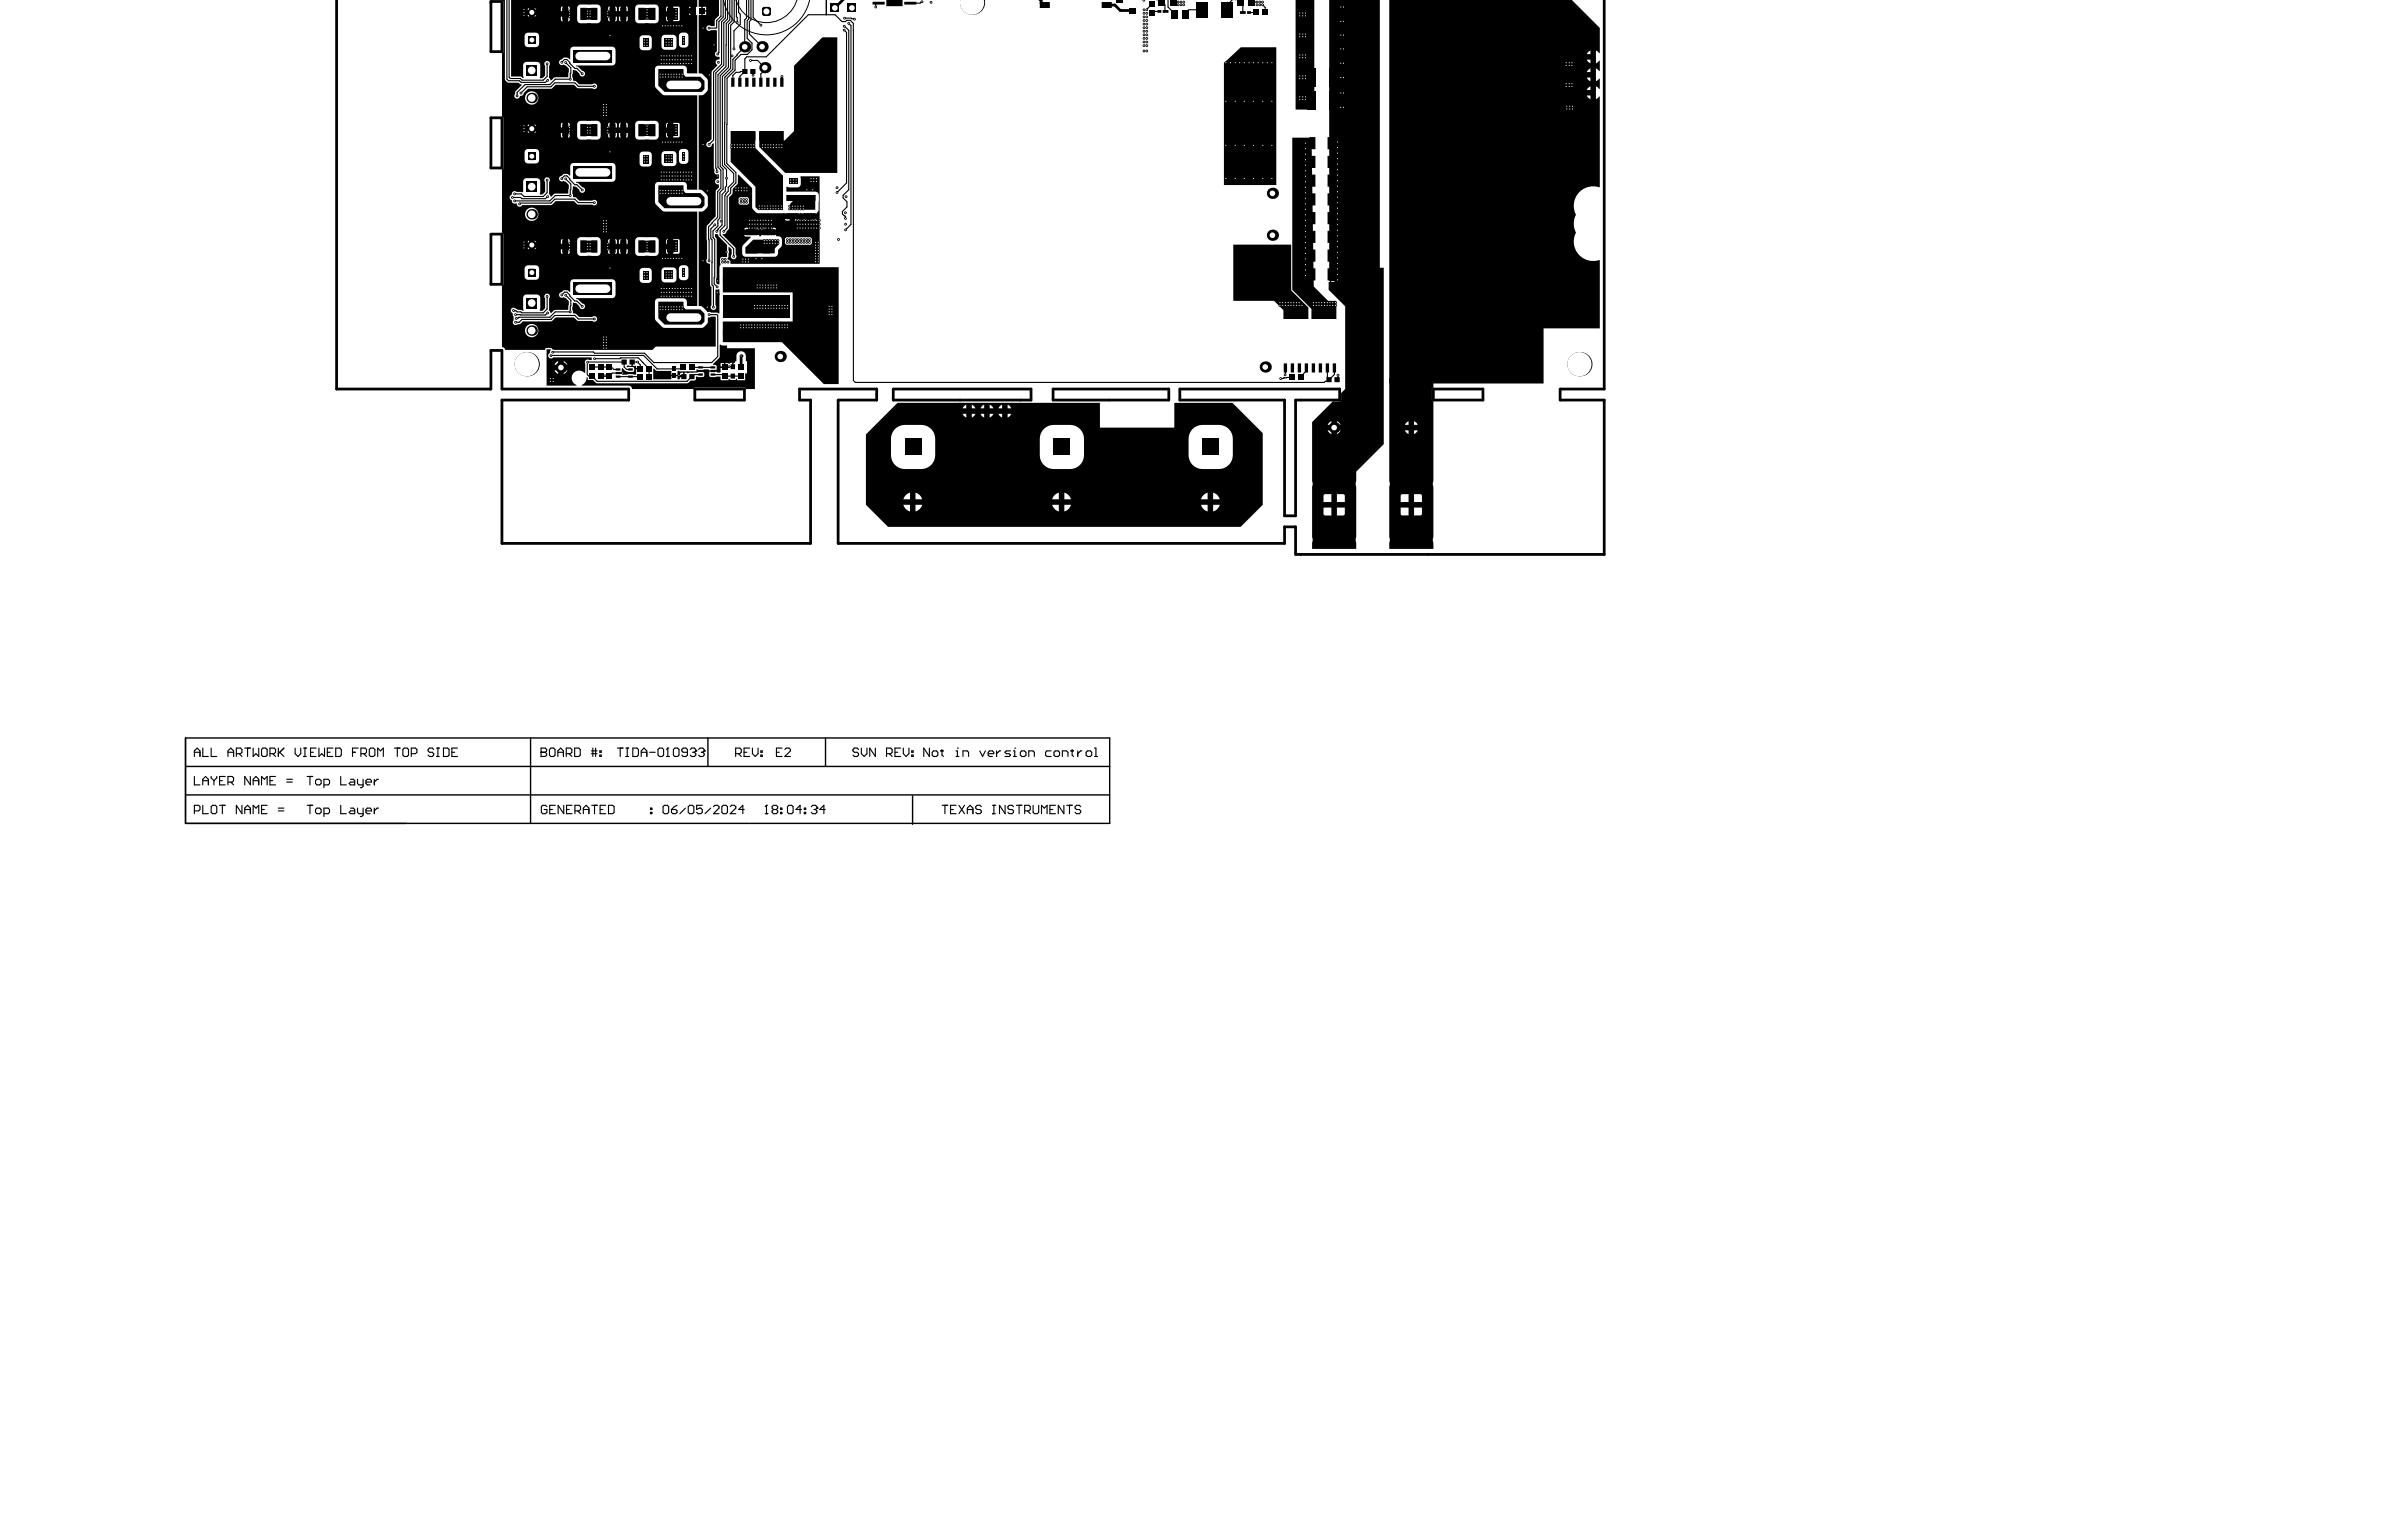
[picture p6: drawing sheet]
<svg xmlns="http://www.w3.org/2000/svg" width="432mm" height="279mm" viewBox="0 0 432 279" stroke-linecap="round" stroke-linejoin="round" font-family="sans-serif">
<g fill="none" stroke="#000" stroke-width=".5">
<path d="M61 0v70.5h28v-7h2v7h23v2h-23v26h55.9v-26h-2v-2h14v2h-7v26h81v-3h2v5h55.9v-28h-8v-2h8v-70.5M152.8 -.1l-1.5 1.5M188.5 0l.2 .1v.5l.3 .3h.4M203.1 -.1l-.2 .1M89 .3h2v9.1h-2zM200.6 .9h1.5l1 1h2.2M205.3 1.9h.1M89 21.4h2v9.1h-2zM89 42.5h2v9h-2v-8.9M134.3 64.5v2.1M134.9 70.5h-8.9v2h8.9v-1.9M161.9 72.5v-2h25v2h-24.9"/>
<path d="M190.9 70.5h21v2h-21zM213.9 70.5h29v2h-8v21h-2v-21h-19zM259.8 70.5h9v2h-9z"/>
</g>
<path d="M149.8 0v2.7M33.6 139h167.6M33.6 133.8h167.6v15.5h-167.6zM96.2 133.8v15.5M128.3 133.8v5.2M149.6 133.8v5.2M33.6 144.1h167.5M165.4 144.3v5.2" fill="none" stroke="#000" stroke-width=".25"/>
<g fill="none" stroke="#000" stroke-width=".2">
<path d="M91.9 -.1v14.4l.3 .3h2l.3 .3h4.4l.4-.3M92.3 -.1v14.1l.2 .2h1.8l.3 .3h3.9l.7-.7v-2.2M130.7 0v2.9l-.8 .8v1.3l-.1 .1h-1.3M131.1 0v3.1l-.8 .8v5.6l-.2 .3M131.5 0v3.3l-.7 .7v7.6l-1.4 1.5v12.3l-.9 .8M131.9 0v3.4l-.7 .7v7.7l-1.4 1.4v17.3l.1 .1 .1 .5M132.3 0v3.6l-.6 .7-.1 7.8-1.4 1.5v16.7l.5 .5v3.3l-.6 .6v4.7l-1.6 1.7v6.2M132.7 0v3.8l-.6 .6v7.8l-1.5 1.5v16.4l.5 .6v3.6l-.6 .6v4.7l-.4 .3v1.1l-.8 .9v1.2l.3 .3-.1 8.1 .5 .5M133.1 0v3.9l-.6 .7v7.8l-1.5 1.5v16.1l.7 .7v3l-.2 .3v.7l-.6 .6v5.5l-.8 .7-.2 .5M133.5 0v3l.1 .2v.9M133.9 0v2.3l.3 .3v1.8l-1.1 1.2v3.3M135.3 0v3.3l-.3 .3v4.9l-2.1 2.3v1.7l-1.5 1.5v15.8l1.6 1.7v1.5l-1 1v.7l-.6 .8v5.4l-.9 .9v.8l2.5 2.5v1.4"/>
<path d="M135.7 0v3.4l-.3 .3v3.3l.9 .8v1.2l-.8 .9h-1.2l-1 1v1.8l-1.5 1.5v15.5l1.6 1.6v1.9l-.9 .9v.9l-.7 .6v5.7l-.6 .7M136.1 0v3.6l-.3 .3v2.3l2.3 2.3M136.5 0v3.2l1.4 1.4M207.4 -.1v.1M211.7 -.1v1.4l1.2 1.1v.2M212.8 0l-.1 .2M223.4 -.1l-1.5 1.6M224.6 0l.3 .2M101.8 11.3l.5-.5h.5l1.4 1.6h.4l1 1M101.8 11.3h.1M102.5 11.3l1 1-.1 2.1h-2.7l-1 .9h-4.5l-1.5 1.5v.6M107.7 15.6h-2.9l-.6-.6h-3.6l-.7 .7h-4.3l-1.2 1.2"/>
<path d="M135 13l-.9 .9v1M135 13v-2.3l.4-.4h3.5l7.6-7.6h4.9l1.2 1.2h.7l.2-.2h.6l.6 .5v64.8l.4 .3h85l.2-.2h.3l1.3-1.2v-1.2M135 13l-1.6 .1-.6 .6v1.2M136 11h1.3l1.3 1.3v.4l-.7 .7v1.5M136.5 13v.6M141.7 14.9h.1M141.7 13.9v1M153 5.5l.5 .4v27.3l-1.8 1.7M153 4.8l.9 .7v28.9l-1.1 1v.5l.7 .7v.9l-.8 .8a.84 .84 0 0 0 .5 .9l.1 .4M153 5.5h.1M153.1 3.3h1.2l.6 .2M153.1 3.3h.1"/>
<path d="M153.9 4.2l.4 .4v36.1l-1 1M159.3 .6h-.4l-.2 .1v.6M165 .6h.1M167.1 .3l-.3 .3h-1.8M207.4 4.4h.1M208.9 .7l-1 1.1M208.9 .7h.1M210.2 2.1h-1.2l-.1 .1M210.8 .6l.4 .3v1.1l.1 .1M212.9 .3l.7 .1M214.1 .9v.1M218 1.8h-2.5l-.6 .6v.2"/>
<path d="M224.9 .4l.4 .4v1.5M227 .1l-.1 .1M227.3 .4h.6M227.7 2.2l-.1 .1h-1.2M228.9 .9l.5 .5v.8M99.2 32.7v2.2l-.7 .7h-3.5l-.5-.4h-1.2M99.3 35.7l-.4 .3h-4.3l-.2-.2h-1.5M101.8 32.4l.5-.5h.5l1.4 1.6h.4l1 1M102.5 32.4l1 1-.1 2.1h-2.7l-1 .9h-6.4M107.7 36.7h-2.9l-.6-.6h-3.6l-.7 .7h-5.7M99.2 53.7v2.3l-.7 .7h-3.9l-.2-.2h-.7l-.2-.1-.4-.1M99.3 56.7l-.4 .4-5.4-.1"/>
<path d="M99.9 57.8h.1M101.8 53.5l.5-.5h.5l1.4 1.6h.4l1 .9M102.5 53.5l1 1-.1 2h-2.7l-1 1h-5.6l-.5 .2M107.7 57.8h-2.9l-.6-.6h-3.6l-.8 .7h-5.2l-.5 .5h-.6M128.6 57h1.4l.1 .2v7.5l-1.1 1h-10.5l-1.7-1.7h-9l-.3-.2-7.3 .1M129.1 47.6h.1M129.6 40.8l-.7 .7v1.8l.2 .2v8.1l.2 .3v3.8M234.7 42.7l.1-.2h.7l.4 .5h.8M236.5 40.9l.2 .1M99.9 64.5l16.8-.1 2.4 2.5h4.5l.3-.3M106.5 66v1.9l.2 .2h.6M106.8 65.6h6.3v.9l.5 .5h.7"/>
<path d="M107.3 68.1v.1M107.3 66.5h3.5l.5 .5h.7M107.8 65l7.9-.1 1.9 1.9M112 68.3h4.1M112.9 67.6h.1M112.9 67.6h-1.9l-.5 .5h-1.6M114.6 65.6h1l.5 .5v.7M116.5 65.7h.1M117.6 66.8h.1M117.7 68.3h.1M117.7 66.8v1.5M122.3 68.1h1.5l.2 .2"/>
<path d="M123.1 68.1h.1M125.5 66.6h3.7M127.2 67.9h-1.4l-1.2 1.2h-16.4l-.9-.9M129.2 67.9h2.4M131.4 68.2h2.9M132.9 66.5l-2.3 .1-.6 .6-.8 .1M232.7 68.5h.1M232.7 68.5l-.1 .1h-.4M233 66.7v1.3M234.2 68.4l-1.5 .1M236.8 66.7v.5l-1 1.2M240.6 66.7v1.8l.3 .3"/>
<path d="M242.6 68v.7l-.2 .1M35.2 136.4h1.1M35.2 137.2v-1.1l.5-.5 .6 .5v1.1M36.8 135.6v1.6h1M38.3 135.6v1.6h1M41.3 136.4h1M41.3 137.2v-1.1l.5-.5 .5 .5v1.1M42.8 136.7h.8l.3-.3v-.5l-.3-.3h-.8v1.6M43.4 136.7l.5 .5M44.4 135.6h1M44.9 135.6v1.6M45.9 135.6v1.6l.5-.5 .5 .5v-1.6"/>
<path d="M47.4 135.9l.3-.3h.5l.2 .3v1l-.2 .3h-.5l-.3-.3zM48.9 136.7h.8l.2-.3v-.5l-.2-.3h-.8v1.6M49.4 136.7l.5 .5M50.5 135.6v1.6M50.7 136.4l.8 .8M51.5 135.6l-1 1.1M53.5 135.6v1.1l.5 .5 .5-.5v-1.1M55 137.2h.5M55 135.6h.5M55.3 135.6v1.6M56.3 136.4h.5M57.3 135.6h-1v1.6h1"/>
<path d="M57.8 135.6v1.6l.5-.5 .5 .5v-1.6M59.3 136.4h.5M60.4 135.6h-1.1v1.6h1.1M60.9 135.6h.7l.3 .3v1l-.3 .3h-.7zM63.9 136.4h.5M64.9 135.6h-1v1.6M65.4 136.7h.8l.2-.3v-.5l-.2-.3h-.8v1.6M65.9 136.7l.5 .5M67.2 135.6h.5l.3 .3v1l-.3 .3h-.5l-.3-.3v-1zM68.5 137.2v-1.6l.5 .5 .5-.5v1.6M71.5 135.6h1M72 135.6v1.6"/>
<path d="M73 135.9l.3-.3h.5l.2 .3v1l-.2 .3h-.5l-.3-.3zM74.6 136.7h.7l.3-.3v-.5l-.3-.3h-.7v1.6M78.6 135.9l-.2-.3h-.5l-.3 .3v.2l.3 .3h.5l.2 .3v.2l-.2 .3h-.5l-.3-.3M79.1 137.2h.5M79.1 135.6h.5M79.4 135.6v1.6M80.4 135.6h.8l.2 .3v1l-.2 .3h-.8zM81.9 136.4h.5M82.9 135.6h-1v1.6h1M98.1 136.4h.1M98.1 135.6h.7l.3 .3v.2l-.3 .3 .3 .3v.2l-.3 .3h-.7zM98.1 136.4h.7"/>
<path d="M99.6 135.9l.3-.3h.5l.2 .3v1l-.2 .3h-.5l-.3-.3zM101.1 136.4h1M101.1 137.2v-1.1l.5-.5 .5 .5v1.1M102.6 136.7h.8l.3-.3v-.5l-.3-.3h-.8v1.6M103.2 136.7l.5 .5M104.2 135.6h.7l.3 .3v1l-.3 .3h-.7zM107.2 136.1h1M107.2 136.7h1M107.5 135.6v1.6M108 135.6v1.6M108.7 136.9h.3v.3h-.3zM108.7 136.1h.3v.3h-.3z"/>
<path d="M111.9 135.6h1M112.4 135.6v1.6M113.4 137.2h.6M113.4 135.6h.6M113.7 135.6v1.6M114.7 135.6h.8l.2 .3v1l-.2 .3h-.8zM116.2 136.4h1.1M116.2 137.2v-1.1l.5-.5 .6 .5v1.1M117.8 136.4h1M119.5 135.6h.5l.3 .3v1l-.3 .3h-.5l-.2-.3v-1zM120.8 137.2h.5M121.1 135.6h.1"/>
<path d="M121.1 135.6v1.6M121.1 135.6l-.3 .3M122.1 135.9l.2-.3h.5l.3 .3v1l-.3 .3h-.5l-.2-.3zM124.6 136.4h-.8l-.2-.3v-.2l.2-.3h.6l.2 .3v1l-.2 .3h-.6l-.2-.3M125.1 135.9l.3-.3h.5l.2 .3v.2M125.6 136.4h.3M125.9 136.4l.2 .3v.2l-.2 .3h-.5l-.3-.3M126.1 136.1h.1M126.1 136.1l-.2 .3M126.6 135.9l.3-.3h.5l.3 .3v.2M127.1 136.4h.3M127.4 136.4l.3 .3v.2l-.3 .3h-.5l-.3-.3"/>
<path d="M127.7 136.1h.1M127.7 136.1l-.3 .3M133.4 136.7h.7l.3-.3v-.5l-.3-.3h-.7v1.6M133.9 136.7l.5 .5M134.9 136.4h.5M135.9 135.6h-1v1.6h1M136.4 135.6v1.1l.5 .5 .5-.5v-1.1M137.9 136.9h.3v.3h-.3zM137.9 136.1h.3v.3h-.3zM140.8 136.4h.5M141.8 135.6h-1v1.6h1M142.3 135.9l.2-.3h.5l.3 .3v.2l-1 1.1h1"/>
<path d="M155.6 135.9l-.2-.3h-.5l-.3 .3v.2l.3 .3h.5l.2 .3v.2l-.2 .3h-.5l-.3-.3M156.1 135.6v1.1l.6 .5 .5-.5v-1.1M158.7 135.6v1.6l-1-1.6v1.6M160.7 136.7h.8l.2-.3v-.5l-.2-.3h-.8v1.6M161.2 136.7l.5 .5M162.2 136.4h.5M163.2 135.6h-1v1.6h1M163.8 135.6v1.1l.5 .5 .5-.5v-1.1M165.3 136.9h.2v.3h-.2zM165.3 136.1h.2v.3h-.2zM168.5 135.6v1.6l-1-1.6v1.6M169.2 136.1h.5l.3 .3v.5l-.3 .3h-.5l-.2-.3v-.5z"/>
<path d="M170.5 136.1h.5M170.8 135.9v1l.2 .3M173.3 137.2h.5M173.3 136.1h.3v1.1M173.6 135.6h.1M174.6 137.2v-1.1h.7l.3 .3v.8M177.6 136.1l.5 1.1 .5-1.1M179.1 136.7h1v-.3l-.2-.3h-.5l-.3 .3v.5l.3 .3h.5M180.7 136.1v1.1M181.4 136.1h-.2l-.5 .6M183.2 136.1h-.8l-.2 .3 .2 .3h.5l.3 .2-.3 .3h-.7M183.7 137.2h.5"/>
<path d="M183.7 136.1h.3v1.1M184 135.6h.1M185.2 136.1h.5l.3 .3v.5l-.3 .3h-.5l-.2-.3v-.5zM186.5 137.2v-1.1h.7l.3 .3v.8M190.5 136.1h-.7l-.3 .3v.5l.3 .3h.7M191.3 136.1h.5l.3 .3v.5l-.3 .3h-.5l-.2-.3v-.5zM192.6 137.2v-1.1h.7l.3 .3v.8M194.1 136.1h.5M194.4 135.9v1l.2 .3M195.4 136.1v1.1M196.1 136.1h-.2l-.5 .6M197.1 136.1h.6l.2 .3v.5l-.2 .3h-.6l-.2-.3v-.5z"/>
<path d="M198.4 137.2h.5M198.4 135.6h.3v1.6M35.2 147h.8l.3-.2v-.5l-.3-.3h-.8v1.5M35.2 140.8v1.5h1.1M36.8 146v1.5h1M36.8 142.3v-1l.5-.5 .5 .5v1M36.8 141.6h1M38.3 140.8v.2l.5 .6M38.5 146h.5l.3 .3v1l-.3 .2h-.5l-.2-.2v-1zM38.8 141.6v.7M39.3 140.8v.2l-.5 .6M39.8 146h1"/>
<path d="M39.8 141.6h.5M40.3 146v1.5M40.8 140.8h-1v1.5h1M41.3 141.8h.8l.2-.2v-.6l-.2-.2h-.8v1.5M41.8 141.8l.5 .5M43.9 146v1.5l-1.1-1.5v1.5M44.4 146.8h1M44.4 147.5v-1l.5-.5 .5 .5v1M45.4 140.8v1.5l-1-1.5v1.5M45.9 142.3v-1l.5-.5 .5 .5v1M45.9 147.5v-1.5l.5 .5 .5-.5v1.5M45.9 141.6h1"/>
<path d="M47.4 146.8h.5M47.4 142.3v-1.5l.5 .5 .5-.5v1.5M48.4 146h-1v1.5h1M48.9 141.6h.5M49.9 140.8h-1v1.5h1M50.5 146.5h1M50.5 147h1M52 141.8h1M52 141.3h1M55.7 146h1M55.7 140.8h1M56.2 140.8v1.5"/>
<path d="M56.2 146v1.5M57.2 146.8l.3-.3h.5l.2 .3v.5l-.2 .2h-.5l-.3-.2zM57.2 141.6l.3-.3h.5l.2 .3v.5l-.2 .2h-.5l-.3-.2zM58.7 147.5h.8l.2-.2v-.5l-.2-.3h-.8v1.5M58.7 142.3h.8l.2-.2v-.5l-.2-.3h-.8v1.5M61.8 146v1.5h1M61.8 140.8v1.5h1M63.5 146.5h.5l.3 .3v.7h-.8l-.2-.2 .2-.3h.8M63.5 141.3h.5l.3 .3v.7h-.8l-.2-.2 .2-.3h.8M64.8 146.5v.8l.3 .2h.7M64.8 141.3v.8l.3 .2h.7M65.8 141.3v1.3l-.2 .2h-.3"/>
<path d="M65.8 146.5v1.3l-.2 .2h-.3M66.3 147h1v-.2l-.2-.3h-.5l-.3 .3v.5l.3 .2h.5M66.3 141.8h1v-.2l-.2-.3h-.5l-.3 .3v.5l.3 .2h.5M67.9 141.3v1M67.9 146.5v1M68.6 146.5h-.2l-.5 .5M68.6 141.3h-.2l-.5 .5M99.1 146.3l-.2-.3h-.5l-.3 .3v1l.3 .2h.5l.2-.2v-.5h-.5M99.7 146.8h.5M100.7 146h-1v1.5h1M102.2 146v1.5l-1-1.5v1.5M102.7 146.8h.5"/>
<path d="M103.7 146h-1v1.5h1M104.2 147h.8l.2-.2v-.5l-.2-.3h-.8v1.5M104.7 147l.5 .5M105.7 146.8h1.1M105.7 147.5v-1l.6-.5 .5 .5v1M107.3 146h1M107.8 146v1.5M108.8 146.8h.5M109.8 146h-1v1.5h1M110.3 146h.8l.2 .3v1l-.2 .2h-.8zM117.9 147.3h.3v.2h-.3zM117.9 146.5h.3v.3h-.3z"/>
<path d="M120.5 146h.5l.2 .3v1l-.2 .2h-.5l-.3-.2v-1zM121.7 146.8h.8l.2 .2v.3l-.2 .2h-.5l-.3-.2zM122.7 146l-.5 .3-.5 .5M124.3 146.5l-1.1 1M125 146h.5l.3 .3v1l-.3 .2h-.5l-.2-.2v-1zM127.3 146h-1v.8l.7-.3 .3 .3v.5l-.3 .2h-.5l-.2-.2M128.8 146.5l-1 1M129.3 146.3l.3-.3h.5l.2 .3v.2l-1 1h1M131.1 146h.5l.3 .3v1l-.3 .2h-.5l-.2-.2v-1zM132.4 146.3l.2-.3h.5l.3 .3v.2l-1 1h1M134.9 146.8h-1l.8-.8v1.5M138.7 147.5h.5"/>
<path d="M139 146h.1M139 146v1.5M139 146l-.3 .3M140.2 146.8l-.2-.3v-.2l.2-.3h.5l.3 .3v.2l-.3 .3M140.2 146.8l-.2 .2v.3l.2 .2h.5l.3-.2v-.3l-.3-.2M140.2 146.8h.5M141.5 147.3h.2v.2h-.2zM141.5 146.5h.2v.3h-.2zM143 146h.5l.3 .3v1l-.3 .2h-.5l-.2-.2v-1zM145.3 146.8h-1l.7-.8v1.5M145.8 147.3h.3v.2h-.3zM145.8 146.5h.3v.3h-.3z"/>
<path d="M147.1 146.3l.2-.3h.5l.3 .3v.2M147.6 146.8h.2M147.8 146.8l.3 .2v.3l-.3 .2h-.5l-.2-.2M148.1 146.5h.1M148.1 146.5l-.3 .3M149.6 146.8h-1l.8-.8v1.5M170.8 146h1M171.3 146v1.5M172.3 146.8h.5M173.3 146h-1v1.5h1M173.8 146l1 1.5M174.8 146l-1 1.5"/>
<path d="M175.4 146.8h1M175.4 147.5v-1l.5-.5 .5 .5v1M177.9 146.3l-.3-.3h-.5l-.2 .3v.2l.2 .3h.5l.3 .2v.3l-.3 .2h-.5l-.2-.2M179.9 146h.5M179.9 147.5h.5M180.2 146v1.5M182.2 146v1.5l-1-1.5v1.5M183.7 146.3l-.2-.3h-.5l-.3 .3v.2l.3 .3h.5l.2 .2v.3l-.2 .2h-.5l-.3-.2M184.2 146h1M184.7 146v1.5M185.8 147h.7l.3-.2v-.5l-.3-.3h-.7v1.5M186.3 147l.5 .5"/>
<path d="M187.3 146v1.3l.2 .2h.5l.3-.2v-1.3M188.8 147.5v-1.5l.5 .5 .5-.5v1.5M190.3 146.8h.5M191.3 146h-1v1.5h1M192.9 146v1.5l-1.1-1.5v1.5M193.4 146h1M193.9 146v1.5M195.9 146.3l-.3-.3h-.5l-.2 .3v.2l.2 .3h.5l.3 .2v.3l-.3 .2h-.5l-.2-.2"/>
</g>
<path d="M131.1 -.1a8 8 0 0 0 7.8 6.4 8 8 0 0 0 7.9-6.3M133.4 -.1a5.8 5.8 0 0 0 5.5 4.2 5.8 5.8 0 0 0 5.6-4.1" fill="none" stroke="#000" stroke-width=".18"/>
<g fill="#000">
<path d="M234.9 -.1h3.4v20h-3.4zM95.7 6.5h1.4v1.4h-1.4zM95.4 11.8h1.9v1.9h-1.9zM105.2 1.4h3v2.2h-3zM104 9.1h7v2.2h-7zM115.8 1.4h2.9l.1 2.2h-3zM116.5 7h1v1.5h-1zM120.5 6.9h1.5v1.5h-1.5zM121 1.4h1.9v2.2h-1.9zM123.7 6.5h.5v1.5h-.5zM119.3 12.5h4.6v1l.4 .4h2.7l.7 .8v1.5l-.5 .5h-6.7l-1.2-1.2zM221.9 11.4l3-2.8h6.5v25h-9.5z"/>
<path d="M95.7 27.6h1.4v1.4h-1.4zM95.4 32.9h1.9v1.9h-1.9zM105.2 22.5h3v2.2h-3zM104 30.2h7v2.2h-7zM115.8 22.5h2.9l.1 2.2h-3zM116.5 28.1h1v1.5h-1zM120.5 28h1.5v1.5h-1.5zM121 22.5h1.9v2.2h-1.9zM123.7 27.6h.5v1.5h-.5zM119.3 33.6h4.6v1l.4 .4h2.7l.7 .8v1.5l-.5 .5h-6.7l-1.2-1.2zM132.5 23.8h4.4v3l5 5.1v6.2h-4.5l-.5-.5v-3.7l-4.4-4.5zM143.1 32.4h1.5v1h-1.5z"/>
<path d="M143.9 35.4h3.9v2.6h-4.6v-1l.7-.8zM149.1 6.8h2.7v24.6h-9.5l-4.7-4.8v-2.8h4.4v1.7h.2l1.7-1.7v-11.9zM241 -.1h9.1v51h-9.1zM95.7 48.7h1.4v1.4h-1.4zM95.4 54h1.9v1.9h-1.9zM105.2 43.6h3v2.2h-3zM104 51.2h7v2.2h-7zM115.8 43.6h2.9l.1 2.2h-3zM116.5 49.2h1v1.5h-1zM120.5 49.1h1.5v1.5h-1.5zM121 43.6h1.9v2.2h-1.9zM123.7 48.7h.5v1.5h-.5z"/>
<path d="M119.3 54.7h4.6v1l.4 .4h2.7l.7 .7v1.5l-.5 .5h-6.7l-1.2-1.1zM129.6 42.5a.41 .41 0 0 1 .5 0 .41 .41 0 0 1 .2 .4l1.5 1.5v2.2h-.9l-.4 .3 .1 .9-.2 .6v3.1l-.1 .1-.5-.3 .1-7.9-.3-.5zM131 48.4h21v21.2h-2.7l-7.6-7.6h-10.7v-3.7h12.7v-5.3h-12.7zM136.5 43.5h4.6v.9l-1.6 1.6h-4.4v-1.1zM131 53.6h12.1v4.1h-12.1zM223.6 44.4h10.5v8.2l3.1 3.2v2h-4.5v-1.5l-1.7-1.8h-7.4zM234.3 25h3.5l.4 26.9 2.6 2.6h1.5v3.3h-4.5v-1.8l-3.5-3.5zM112.7 66.8l.1-.1 .5 .5 .5 .2 .9 .1 .3-.2v-.6l-.2-.1h-1.1l-.1-.1a.33 .33 0 0 1 .6-.1h.3v-.8h.2v.8l.5-.1 .1 .1v.3h.8v.3h-.8v.9l-.6-.1-1.9 .1-.1-.1h-.7v-.3h.7zM164 79.6h3v2.9h-3zM191 79.6h3v2.9h-3zM218 79.6h3v2.9h-3z"/>
<path d="M91 -.1h.5v14.4l.5 .7h2l.5 .3 .1 .1-1.2 1.2v.4a.51 .51 0 0 0 .1 .9 .51 .51 0 0 0 .7-.5l.5-.1 .2-.4 .8-.8h4.2l.8-.7h3.3l.8 .6h2.6a.51 .51 0 0 0 .7 0 .51 .51 0 0 0 0-.7 .51 .51 0 0 0-.7 0h-2.4l-.7-.6h-.4l-.2-.7 .1-1.3 .6 .1 .6 .7a.51 .51 0 0 0 .6 .4 .51 .51 0 0 0 .5-.6 .51 .51 0 0 0-.5-.4l-.8-.8-.4-.1 .1-.1 6.7-.1 .3-.3 .1-.2v-2.2a.61 .61 0 0 0-.6-.6h-7.3l-.3 .3v.3v1.6l-.1 .1-.5-.4a.95 .95 0 0 0-1.1 .4 .51 .51 0 0 0-.3 .7 .51 .51 0 0 0 .8 .2l.3 .2 .6 .5-.1 1.6h-2.3l-.8 .6-.4-.6 .1-2.1a.51 .51 0 0 0-.1-.7 .51 .51 0 0 0-.7 0 .51 .51 0 0 0 0 .7v1.8l-.5 .5h-.4v-2.4l-.1-.4-.5-.2h-1.9a.61 .61 0 0 0-.6 .6l.1 2.4-.6-.3h-1.7v-14h33.8h-7.7h7.7v1.3h-.2v1.5l.2 .1v10.5h-1.8l-.1-.1v-.9l-.2-.2-.4-.2h-4.6a.61 .61 0 0 0-.6 .6l.1 3.3 1.4 1.4 6.2 .1v17.1h-1.8l-.1-.1v-.7a.61 .61 0 0 0-.6-.6h-4.6l-.4 .2-.2 .4v3l.2 .5 1.3 1.2 6.2 .1v17.1h-1.8l-.1-.1v-.9l-.2-.2-.4-.2h-4.6a.61 .61 0 0 0-.6 .6l.1 3.3 1.4 1.4h7.2a1.59 1.59 0 0 0 .9-1.8l.6-.2h.8v5.4h-10.8l-.6 .6h-17.8h-.4l-.3-.3h-.8l-.2 .3h-7.2l-.2-.3-.4-.2v-11.1l.2-.3v-9l-.2-.3v-11.5l.2-.2v-9.1l-.2-.3v-11.5l.2-.2v-9.1zM96.9 -.1h.3zM95.6 -.1h.3zM120.7 -.1h.4zM113.5 -.1h.3zM112.2 -.1h.3zM111.5 -.1h.3zM110.2 -.1h.3zM103 -.1h.3zM101.7 -.1h.3zM95.1 -.1h2.6zM123.1 -.1h1.7zM119.9 -.1h2.7zM115.9 -.1h2.3zM95.2 -.1h2.4zM115.3 1l-.2 .5v2.1l.4 .5 3.3 .1 .5-.3 .1-2.4-.3-.6-3.3-.1zM104.8 1l-.2 .5v2.1l.3 .5 3.3 .1 .6-.3 .1-2.4-.3-.6-3.3-.1zM124.9 1.2v.3h.3v-.3zM96.9 1.4v.3h.3zM95.8 1.5l-.2 .2h.3v-.3zM113.5 1.2v.8h.3v-.6zM112.3 1.3l-.1 .7h.3v-.8zM103 1.2v.8h.3v-.6zM101.8 1.3l-.1 .7h.3v-.8zM111.5 1.2v.8h.3v-.6zM110.3 1.3l-.1 .7h.3v-.8zM120.8 1.3l-.1 .7h.4v-.8zM124.9 2.5v.2h.3v-.2zM96.9 2.7v.4l.3-.4zM95.6 2.7l.3 .4v-.4zM122.1 1.2v2.7l.9-.1 .2-.2v-2.3l-.3-.1zM120.7 3l.1 .7 .3 .2v-.9zM113.5 3v.9l.3-.2v-.7zM112.2 3v.7l.3 .2v-.9zM111.5 3v.9l.3-.2v-.7zM110.2 3l.1 .7 .2 .2v-.9zM103 3v.9l.3-.2v-.7zM101.7 3v.7l.3 .2v-.9zM95.3 6.1l-.2 .4v1.4a.61 .61 0 0 0 .6 .6h1.4a.61 .61 0 0 0 .6-.6v-1.4a.61 .61 0 0 0-.6-.6h-1.4zM123.2 6.1l-.1 .4v1.5a.61 .61 0 0 0 .6 .6h.5a.61 .61 0 0 0 .6-.6v-1.5a.61 .61 0 0 0-.6-.6h-.5zM120.1 6.5l-.2 .4v1.5a.61 .61 0 0 0 .6 .6h1.5a.61 .61 0 0 0 .6-.6v-1.5a.61 .61 0 0 0-.6-.6h-1.5zM116.1 6.6l-.2 .4v1.5a.61 .61 0 0 0 .6 .6h1a.61 .61 0 0 0 .7-.6v-1.5a.61 .61 0 0 0-.7-.6h-1zM95.2 17.8a1.21 1.21 0 0 0 2.4 0 1.21 1.21 0 0 0-2.4 0zM115.3 22.1l-.2 .5v2.1l.4 .5 3.3 .1 .5-.3 .1-2.4-.3-.6-3.3-.1zM104.8 22.1l-.2 .5v2.1l.3 .5 3.3 .1 .6-.3 .1-2.4-.3-.6-3.3-.1zM96.9 22.5v.3h.3zM95.8 22.6l-.2 .2h.3v-.3zM111.5 22.3v.8h.3v-.7zM110.3 22.3l-.1 .8h.3v-.8zM120.8 22.3l-.1 .8h.4v-.8zM113.5 22.3v.8h.3v-.7zM112.3 22.3l-.1 .8h.3v-.8zM103 22.3v.8h.3v-.7zM101.8 22.3l-.1 .8h.3v-.8zM95.6 23.8l.3 .3v-.3zM96.9 23.8v.3l.3-.3zM122.1 22.3v2.7l.9-.1 .2-.2v-2.3l-.3-.1zM120.7 24.1l.1 .7 .3 .2v-.9zM113.5 24.1v.9l.3-.2v-.7zM112.2 24.1v.7l.3 .2v-.9zM111.5 24.1v.9l.3-.2v-.7zM110.2 24.1l.1 .7 .2 .2v-.9zM103 24.1v.9l.3-.2v-.7zM101.7 24.1v.7l.3 .2v-.9zM95.3 27.2l-.2 .4v1.4a.61 .61 0 0 0 .6 .6h1.4a.61 .61 0 0 0 .6-.6v-1.4a.61 .61 0 0 0-.6-.6h-1.4zM123.2 27.2l-.1 .4v1.5a.61 .61 0 0 0 .6 .6h.5a.61 .61 0 0 0 .6-.6v-1.5a.61 .61 0 0 0-.6-.6h-.5zM120.1 27.6l-.2 .4v1.5a.61 .61 0 0 0 .6 .6h1.5a.61 .61 0 0 0 .6-.6v-1.5a.61 .61 0 0 0-.6-.6h-1.5zM116.1 27.7l-.2 .4v1.5a.61 .61 0 0 0 .6 .6h1a.61 .61 0 0 0 .7-.6v-1.5a.61 .61 0 0 0-.7-.6h-1zM95 32.5l-.2 .4v1.9l-1.2-.1a.51 .51 0 0 0-.6 0 .51 .51 0 0 0-.2 .6 .56 .56 0 0 0-.4 .5 .56 .56 0 0 0 .4 .5 .54 .54 0 0 0 .2 .6 .54 .54 0 0 0 .6 0 .56 .56 0 0 0 .4 .5 .56 .56 0 0 0 .6-.2h5.3l.8-.7h3.3l.8 .6h2.6a.51 .51 0 0 0 .7 0 .51 .51 0 0 0 0-.7 .51 .51 0 0 0-.7 0h-2.4l-.7-.6-.4-.1-.2-.6 .1-1.3 .6 .1 .6 .6a.51 .51 0 0 0 .6 .5 .51 .51 0 0 0 .5-.5 .51 .51 0 0 0-.5-.5l-.8-.8-.4-.1 .1-.1h6.5a.61 .61 0 0 0 .6-.6v-2.2a.61 .61 0 0 0-.6-.7h-7a.61 .61 0 0 0-.6 .7v1.6l-.1 .1a.96 .96 0 0 0-1.6 0 .51 .51 0 0 0-.3 .7 .51 .51 0 0 0 .8 .2l.3 .1 .6 .6-.1 1.6h-2.3l-.8 .6-.4-.6v-2.1a.51 .51 0 0 0 0-.7 .51 .51 0 0 0-.7 0 .51 .51 0 0 0 0 .7v1.8l-.5 .5h-.4v-2.4a.61 .61 0 0 0-.6-.6h-1.9zM95.2 38.9a1.21 1.21 0 0 0 2.4 0 1.21 1.21 0 0 0-2.4 0zM115.3 43.2l-.2 .5v2.1l.4 .5 3.3 .1 .5-.3 .1-2.4-.3-.6-3.3-.1zM104.8 43.2l-.2 .5v2.1l.3 .5 3.3 .1 .6-.3 .1-2.4-.3-.6-3.3-.1zM96.9 43.6v.3h.3zM95.8 43.7l-.2 .2h.3v-.3zM111.5 43.3v.9h.3v-.7zM113.5 43.3v.9h.3v-.7zM112.3 43.4l-.1 .8h.3v-.9zM103 43.3v.9h.3v-.7zM101.8 43.4l-.1 .8h.3v-.9zM110.3 43.4l-.1 .8h.3v-.9zM120.8 43.4l-.1 .8h.4v-.9zM95.6 44.9l.3 .3v-.3zM96.9 44.9v.3l.3-.3zM122.1 43.3v2.8l.9-.1 .2-.2v-2.3l-.3-.1zM120.7 45.2l.1 .7 .3 .2v-.9zM113.5 45.2v.9l.3-.2v-.7zM112.2 45.2v.7l.3 .2v-.9zM111.5 45.2v.9l.3-.2v-.7zM110.2 45.2l.1 .7 .2 .2v-.9zM103 45.2v.9l.3-.2v-.7zM101.7 45.2v.7l.3 .2v-.9zM95.3 48.3l-.2 .4v1.4a.61 .61 0 0 0 .6 .6h1.4a.61 .61 0 0 0 .6-.6v-1.4a.61 .61 0 0 0-.6-.6h-1.4zM123.2 48.3l-.1 .4v1.5a.61 .61 0 0 0 .6 .6h.5a.61 .61 0 0 0 .6-.6v-1.5a.61 .61 0 0 0-.6-.6h-.5zM120.1 48.7l-.2 .4v1.5a.61 .61 0 0 0 .6 .6h1.5a.61 .61 0 0 0 .6-.6v-1.5a.61 .61 0 0 0-.6-.6h-1.5zM116.1 48.8l-.2 .4v1.5a.61 .61 0 0 0 .6 .6h1a.61 .61 0 0 0 .7-.6v-1.5a.61 .61 0 0 0-.7-.6h-1zM95 53.6l-.2 .4v1.9l.1 .3-.2 .2-.9-.3a.9 .9 0 0 0-1.1-.1 .71 .71 0 0 0 .3 .9l.2 .6-.1 .1a.5 .5 0 0 1-.1 .7 .51 .51 0 0 0 .2 .6 .51 .51 0 0 0 .6-.1h.4l.6-.5h5l.9-.7h3.3l.8 .6h2.6a.51 .51 0 0 0 .7 0 .51 .51 0 0 0 0-.7 .51 .51 0 0 0-.7 0h-2.4l-.7-.6-.4-.1-.2-.6 .1-1.3h.6l.6 .7a.51 .51 0 0 0 .6 .5 .51 .51 0 0 0 .5-.5 .51 .51 0 0 0-.5-.6l-.8-.7-.4-.1 .1-.1h6.5a.61 .61 0 0 0 .6-.7v-2.2a.61 .61 0 0 0-.6-.6h-7a.61 .61 0 0 0-.6 .6v1.7h-.1a.96 .96 0 0 0-1.6 .1 .51 .51 0 0 0-.3 .7 .51 .51 0 0 0 .8 .2l.3 .1 .6 .6-.1 1.6h-2.3l-.8 .6-.4-.6v-2.1a.51 .51 0 0 0 0-.7 .51 .51 0 0 0-.7 0 .51 .51 0 0 0 0 .7v1.8l-.5 .5h-.4v-2.4a.61 .61 0 0 0-.6-.6h-1.9zM95.2 59.9a1.21 1.21 0 0 0 2.4 0 1.21 1.21 0 0 0-2.4 0z"/>
<path d="M126.7 -.1h3.8h-.9h.7v2.9l-.7 .8v1.1h-.7a.51 .51 0 0 0-.7 0 .51 .51 0 0 0 0 .8 .51 .51 0 0 0 .7 0h.9l.2 .1v3.7a.51 .51 0 0 0-.4 .7 .51 .51 0 0 0 .7 .3h.1v.4a.56 .56 0 0 0-.6 .4 .56 .56 0 0 0 .2 .7v.1l-1 1.2v12.1l-.5 .5a.51 .51 0 0 0-.5 .5 .51 .51 0 0 0 .5 .5 .51 .51 0 0 0 .5-.5l.3-.2h.1v4.5l.1 .2a.71 .71 0 0 0 .6 .9l.2 .1v.7a.58 .58 0 0 0-.7 .5 .58 .58 0 0 0 .7 .6v.5l-.6 .7v4.5l-1.6 1.9 .1 5.8a.55 .55 0 0 0-.1 .7 .55 .55 0 0 0 .6 .2v3.8l.3 .4v3.3a.51 .51 0 0 0 0 .8 .51 .51 0 0 0 .7 0 .51 .51 0 0 0 0-.8v-2.7l.6-.2 .1 .1 .1 .8-.1 3.5-.4-.1h-1.1l-.2-.2-.4 .1a2.08 2.08 0 0 0-1.3-1.1h-.3v-17.1a1.45 1.45 0 0 0 1.6-1.1v-1.5a2.08 2.08 0 0 0-1.1-1.4h-.5v-17.1a1.45 1.45 0 0 0 1.6-1.1v-1.5a2.08 2.08 0 0 0-1.1-1.3l-.5-.1v-10.6h.4v-1.5h-.4zM128 -.1h1zM127.4 1.2v.6h.6v-.6zM127.4 2.1v.6h.6v-.6z"/>
<path d="M251.8 -.1h29.7l8.5 5.2v4.5h-.1l-.6-.5v2.4l.6-.5h.1v1.9h-.1l-.6-.5v2.3l.6-.5 .1 .1v1.8h-.1l-.6-.5v2.4l.6-.5h.1v16.4l-.1 .1a3.5 3.5 0 0 0-3.8 1 3.5 3.5 0 0 0-.4 3.9 3.4 3.4 0 0 0 0 3.3 3.5 3.5 0 0 0 .4 3.9 3.5 3.5 0 0 0 3.8 1l.1 .1v12.3h-10.2v10h-28zM288 9.3l-.4 .5h.7v-.7zM287.6 10.8l.7 .7v-.7zM288 12.6l-.4 .5h.7v-.7zM287.6 14.1l.7 .6v-.6zM288 15.8l-.4 .5h.7v-.7zM287.6 17.3l.7 .7v-.7z"/>
<path d="M133.8 31.7h.1l2.4 2.4v3.5a1.51 1.51 0 0 0 1.1 1.1h10.7l.3-.7v-2.9l-.6-.4h-5.2v-.8l.1-.1 .4 .2h1.5a.61 .61 0 0 0 .6-.6l-.1-1.4h3.5v15.8h-16.1l-.2-.5-.4-.2v-.3l.1-.2 .1-.8v-1h.1l.4 .4v.9a.51 .51 0 0 0 0 .8 .51 .51 0 0 0 .8 0 .51 .51 0 0 0 0-.8l-.1-1.2-2.3-2.4h.1a.5 .5 0 0 0 .6-.5l.5-.7v-5.5l.6-.7v-.8l.9-1zM134.1 35.8l-.2 .3v.7l.2 .3h1.3l.3-.2 .1-.8-.2-.3zM147.2 39.7v.3h.7l.2-.3zM145.4 39.7l.2 .3h.6v-.3zM144.1 39.7v.3h.7l.2-.3zM142.3 39.7l.2 .3h.6v-.3zM136.8 41.3v.3h.8l-.2-.3zM135 41.4l-.1 .2h.9v-.3zM139.8 41.3v.3h.9l-.2-.3zM138.1 41.4l-.1 .2h.8v-.3zM142.4 43.2l-.1 .8 .3 .4h4.2l.4-.4v-.6l-.4-.4h-4.2zM134.9 42.6l.2 .3h1v.1l-1.4 1.4a2.14 2.14 0 0 0-.1 1.8l.1 .2 .4 .2 5.5-.1 .4-.4v-.8a1.58 1.58 0 0 0 .4-2.4l-.7-.1v-.2h-2.7l-.1 .2h-.2l-.1-.2z"/>
<path d="M99.1 63.3h.7l-.1 .7a.54 .54 0 0 0-.3 .7 .54 .54 0 0 0 .8 .2l.1-.1h6.9v.5h-.4a.51 .51 0 0 0-.6 0 .51 .51 0 0 0-.1 .7v1.6h-.1a1.35 1.35 0 0 0-2.1 .2 1.35 1.35 0 0 0 .6 2v.1h-5.4zM102.2 65.5v.6h.7zM100.9 65.6l-.4 .5h.7v-.6zM102.2 67.1v.7l.7-.7zM100.5 67.1l.7 .7v-.7z"/>
<path d="M106.3 68.5h.2v.4h1l.7 .6h16.4l.6-.5 .9-.1 .1-.6h1.3l.2-.1v-.6l-.3-.1-2.6 .2-.7-.1v.7l-.1 .1h-.8v.4l-.4-.1v-.5h-1.1v.5l-.1 .1h-3.2v-1.9l.1-.1 .6 .5h2.6v.7h1.1v-.7h3.5v-.3l.3 .1 1.9-.1 .1 .1h1.3v-.8l-.2-.1h-.4l-.1-.2 1.2-1.2 .1-2.3 1.3 .2v.4h5v7.4h-1.6l-.3-.2h-8.9l-.3 .2h-11.1a.61 .61 0 0 0-.6-.6h-8.5l-.1-.1a1.31 1.31 0 0 0 .9-1.3zM130.6 65.8v.7h.6v-.7zM128.6 67.4v.1a.6 .6 0 0 0 .3 .9l1.7-.1v.6h1.5v-.2h.1l.3 .2h.8l.2-.2h.1v.2h1.5v-1.2h.3v-2.2h-.2a1.65 1.65 0 0 0-.2-1.6 .86 .86 0 0 0-1-.1 .86 .86 0 0 0-.5 .7v1h-.2l-.1 .3h-.2v.7h-.3v-.7h-.3l-.2 .2h-.1v-.2h-.6v.8l-.1 .1h-.8l-.1 .9h-.5l-.1-.2zM123.3 67.7l-.1 .5h.6v-.6z"/>
<path d="M162.7 73h36.7v4.5h13.5v-4.5h10.5l5.5 5.5v13l-4 4h-63.9l-4-4v-12.7zM176.2 73.4v.6h.6zM179.4 73.4v.6h.7zM182.7 73.4v.6h.6zM181.4 73.5l-.4 .5h.7v-.6zM178.1 73.5l-.4 .5h.7v-.6zM174.9 73.5l-.4 .5h.7v-.6zM176.2 75v.7l.6-.7zM177.7 75l.7 .7v-.7zM182.7 75v.7l.6-.7zM181 75l.7 .7v-.7zM179.4 75v.7l.7-.7zM174.5 75l.7 .7v-.7zM216.2 77.8a2.51 2.51 0 0 0-.7 1.8v2.9a2.51 2.51 0 0 0 2.5 2.5h3a2.51 2.51 0 0 0 2.5-2.5v-2.9a2.51 2.51 0 0 0-2.5-2.6h-3a2.51 2.51 0 0 0-1.8 .8zM189.2 77.8a2.51 2.51 0 0 0-.7 1.8v2.9a2.51 2.51 0 0 0 2.5 2.5h3a2.51 2.51 0 0 0 2.5-2.5v-2.9a2.51 2.51 0 0 0-2.5-2.6h-3a2.51 2.51 0 0 0-1.8 .8zM162.2 77.8a2.51 2.51 0 0 0-.7 1.8v2.9a2.51 2.51 0 0 0 2.5 2.5h3a2.51 2.51 0 0 0 2.5-2.5v-2.9a2.51 2.51 0 0 0-2.5-2.6h-3a2.51 2.51 0 0 0-1.8 .8zM192.9 89.3v1.2h1.2l-.3-.6zM191.3 89.7l-.6 .8h1.2v-1.2zM166 89.3v1.2h1.2l-.6-.8zM164.3 89.7l-.5 .8h1.2v-1.2zM219.9 89.3v1.2h1.2l-.3-.6zM218.3 89.7l-.6 .8h1.2v-1.2zM217.7 91.5l.3 .7 .9 .5v-1.2zM163.8 91.5l.3 .7 .9 .5v-1.2zM192.9 91.5v1.2l.9-.5 .3-.7zM190.7 91.5l.4 .7 .8 .5v-1.2zM166 91.5v1.2l.6-.3 .6-.9zM219.9 91.5v1.2l.9-.5 .3-.7z"/>
<path d="M251.8 68.5h8v1.8l-.2 .2v2l.2 .3v14.4l-.1 .4 .1 .6v9.2l-.1 .3 .1 1.8h-8l.1-1.5-.1-.6v-9.2l.1-.3-.1-.7zM256.3 76.4v.6h.7zM255.1 76.5l-.4 .5h.6v-.6zM256.3 78v.7l.7-.7zM254.7 78l.6 .7v-.7zM256.3 89.6v1.4h1.5l-.1-1.3zM254 89.7l-.1 1.3h1.4v-1.4zM256.3 92v1.5l1.4-.1 .1-1.4zM253.9 92l.1 1.4 1.3 .1v-1.5z"/>
<path d="M242.1 48.5h8.7v32l-5 5-.1 2.1 .1 .6v9.2l-.1 .3 .1 1.8h-7.9l.1-1.5-.1-.6v-9.2l.1-.3-.1-.7v-10.7l3.7-3.7 1.4-.1 .1-1.4 .7-.8v-15l-2.9-3v-1.4h.2v-1.4l.1-.1h.8zM241.3 49.9v1.2h.5l.2-.3v-.9zM242.4 76.4v.6h.6zM241.1 76.5l-.4 .5h.7v-.6zM240.7 78l.7 .7v-.7zM242.4 78v.7l.6-.7zM242.4 89.6v1.4h1.4l-.1-1.3zM240 89.7l-.1 1.3h1.5v-1.4zM242.4 92v1.5l1.3-.1 .1-1.4zM239.9 92l.1 1.4 1.4 .1v-1.5z"/>
<circle cx="117.3" cy="7.8" r=".25"/>
<circle cx="134.3" cy="64.5" r=".25"/>
</g>
<circle cx="117.3" cy="7.8" r=".1" fill="#fff"/>
<circle cx="117.3" cy="8.3" r=".25" fill="#000"/>
<circle cx="117.3" cy="8.3" r=".1" fill="#fff"/>
<circle cx="116.8" cy="8.3" r=".25" fill="#000"/>
<circle cx="116.8" cy="8.3" r=".1" fill="#fff"/>
<circle cx="116.8" cy="7.8" r=".25" fill="#000"/>
<circle cx="116.8" cy="7.8" r=".1" fill="#fff"/>
<circle cx="123.9" cy="7.3" r=".25" fill="#000"/>
<circle cx="123.9" cy="7.3" r=".1" fill="#fff"/>
<circle cx="121.8" cy="8.2" r=".25" fill="#000"/>
<circle cx="121.8" cy="8.2" r=".1" fill="#fff"/>
<circle cx="121.8" cy="7.7" r=".25" fill="#000"/>
<circle cx="121.8" cy="7.7" r=".1" fill="#fff"/>
<circle cx="123.9" cy="6.8" r=".25" fill="#000"/>
<circle cx="123.9" cy="6.8" r=".1" fill="#fff"/>
<circle cx="123.9" cy="7.8" r=".25" fill="#000"/>
<circle cx="123.9" cy="7.8" r=".1" fill="#fff"/>
<circle cx="121.8" cy="7.2" r=".25" fill="#000"/>
<circle cx="121.8" cy="7.2" r=".1" fill="#fff"/>
<circle cx="117.3" cy="7.3" r=".25" fill="#000"/>
<circle cx="117.3" cy="7.3" r=".1" fill="#fff"/>
<circle cx="116.8" cy="7.3" r=".25" fill="#000"/>
<circle cx="116.8" cy="7.3" r=".1" fill="#fff"/>
<circle cx="121.3" cy="7.2" r=".25" fill="#000"/>
<circle cx="121.3" cy="7.2" r=".1" fill="#fff"/>
<circle cx="121.3" cy="7.7" r=".25" fill="#000"/>
<circle cx="121.3" cy="7.7" r=".1" fill="#fff"/>
<circle cx="121.3" cy="8.2" r=".25" fill="#000"/>
<circle cx="121.3" cy="8.2" r=".1" fill="#fff"/>
<circle cx="120.8" cy="7.2" r=".25" fill="#000"/>
<circle cx="120.8" cy="7.2" r=".1" fill="#fff"/>
<circle cx="120.8" cy="7.7" r=".25" fill="#000"/>
<circle cx="120.8" cy="7.7" r=".1" fill="#fff"/>
<circle cx="120.8" cy="8.2" r=".25" fill="#000"/>
<circle cx="120.8" cy="8.2" r=".1" fill="#fff"/>
<circle cx="117.3" cy="28.8" r=".25" fill="#000"/>
<circle cx="117.3" cy="28.8" r=".1" fill="#fff"/>
<circle cx="117.3" cy="29.3" r=".25" fill="#000"/>
<circle cx="117.3" cy="29.3" r=".1" fill="#fff"/>
<circle cx="116.8" cy="29.3" r=".25" fill="#000"/>
<circle cx="116.8" cy="29.3" r=".1" fill="#fff"/>
<circle cx="116.8" cy="28.8" r=".25" fill="#000"/>
<circle cx="116.8" cy="28.8" r=".1" fill="#fff"/>
<circle cx="123.9" cy="28.4" r=".25" fill="#000"/>
<circle cx="123.9" cy="28.4" r=".1" fill="#fff"/>
<circle cx="121.8" cy="29.3" r=".25" fill="#000"/>
<circle cx="121.8" cy="29.3" r=".1" fill="#fff"/>
<circle cx="121.8" cy="28.8" r=".25" fill="#000"/>
<circle cx="121.8" cy="28.8" r=".1" fill="#fff"/>
<circle cx="123.9" cy="27.9" r=".25" fill="#000"/>
<circle cx="123.9" cy="27.9" r=".1" fill="#fff"/>
<circle cx="123.9" cy="28.9" r=".25" fill="#000"/>
<circle cx="123.9" cy="28.9" r=".1" fill="#fff"/>
<circle cx="121.8" cy="28.3" r=".25" fill="#000"/>
<circle cx="121.8" cy="28.3" r=".1" fill="#fff"/>
<circle cx="117.3" cy="28.3" r=".25" fill="#000"/>
<circle cx="117.3" cy="28.3" r=".1" fill="#fff"/>
<circle cx="116.8" cy="28.3" r=".25" fill="#000"/>
<circle cx="116.8" cy="28.3" r=".1" fill="#fff"/>
<circle cx="121.3" cy="28.3" r=".25" fill="#000"/>
<circle cx="121.3" cy="28.3" r=".1" fill="#fff"/>
<circle cx="121.3" cy="28.8" r=".25" fill="#000"/>
<circle cx="121.3" cy="28.8" r=".1" fill="#fff"/>
<circle cx="121.3" cy="29.3" r=".25" fill="#000"/>
<circle cx="121.3" cy="29.3" r=".1" fill="#fff"/>
<circle cx="120.8" cy="28.3" r=".25" fill="#000"/>
<circle cx="120.8" cy="28.3" r=".1" fill="#fff"/>
<circle cx="120.8" cy="28.8" r=".25" fill="#000"/>
<circle cx="120.8" cy="28.8" r=".1" fill="#fff"/>
<circle cx="120.8" cy="29.3" r=".25" fill="#000"/>
<circle cx="120.8" cy="29.3" r=".1" fill="#fff"/>
<circle cx="117.3" cy="49.9" r=".25" fill="#000"/>
<circle cx="117.3" cy="49.9" r=".1" fill="#fff"/>
<circle cx="117.3" cy="50.4" r=".25" fill="#000"/>
<circle cx="117.3" cy="50.4" r=".1" fill="#fff"/>
<circle cx="116.8" cy="50.4" r=".25" fill="#000"/>
<circle cx="116.8" cy="50.4" r=".1" fill="#fff"/>
<circle cx="116.8" cy="49.9" r=".25" fill="#000"/>
<circle cx="116.8" cy="49.9" r=".1" fill="#fff"/>
<circle cx="123.9" cy="49.4" r=".25" fill="#000"/>
<circle cx="123.9" cy="49.4" r=".1" fill="#fff"/>
<circle cx="121.8" cy="50.3" r=".25" fill="#000"/>
<circle cx="121.8" cy="50.3" r=".1" fill="#fff"/>
<circle cx="121.8" cy="49.8" r=".25" fill="#000"/>
<circle cx="121.8" cy="49.8" r=".1" fill="#fff"/>
<circle cx="123.9" cy="48.9" r=".25" fill="#000"/>
<circle cx="123.9" cy="48.9" r=".1" fill="#fff"/>
<circle cx="123.9" cy="49.9" r=".25" fill="#000"/>
<circle cx="123.9" cy="49.9" r=".1" fill="#fff"/>
<circle cx="121.8" cy="49.3" r=".25" fill="#000"/>
<circle cx="121.8" cy="49.3" r=".1" fill="#fff"/>
<circle cx="117.3" cy="49.4" r=".25" fill="#000"/>
<circle cx="117.3" cy="49.4" r=".1" fill="#fff"/>
<circle cx="116.8" cy="49.4" r=".25" fill="#000"/>
<circle cx="116.8" cy="49.4" r=".1" fill="#fff"/>
<circle cx="121.3" cy="49.3" r=".25" fill="#000"/>
<circle cx="121.3" cy="49.3" r=".1" fill="#fff"/>
<circle cx="121.3" cy="49.8" r=".25" fill="#000"/>
<circle cx="121.3" cy="49.8" r=".1" fill="#fff"/>
<circle cx="121.3" cy="50.3" r=".25" fill="#000"/>
<circle cx="121.3" cy="50.3" r=".1" fill="#fff"/>
<circle cx="120.8" cy="49.3" r=".25" fill="#000"/>
<circle cx="120.8" cy="49.3" r=".1" fill="#fff"/>
<circle cx="120.8" cy="49.8" r=".25" fill="#000"/>
<circle cx="120.8" cy="49.8" r=".1" fill="#fff"/>
<circle cx="120.8" cy="50.3" r=".25" fill="#000"/>
<circle cx="120.8" cy="50.3" r=".1" fill="#fff"/>
<circle cx="227.2" cy="32.4" r=".25" fill="#000"/>
<circle cx="227.2" cy="32.4" r=".1" fill="#fff"/>
<circle cx="228.9" cy="32.4" r=".25" fill="#000"/>
<circle cx="228.9" cy="32.4" r=".1" fill="#fff"/>
<circle cx="133.6" cy="4.1" r=".25" fill="#000"/>
<circle cx="133.6" cy="4.1" r=".1" fill="#fff"/>
<circle cx="95" cy="44.4" r=".25" fill="#000"/>
<circle cx="95" cy="44.4" r=".1" fill="#fff"/>
<circle cx="95" cy="43.9" r=".25" fill="#000"/>
<circle cx="95" cy="43.9" r=".1" fill="#fff"/>
<circle cx="95" cy="45" r=".25" fill="#000"/>
<circle cx="95" cy="45" r=".1" fill="#fff"/>
<circle cx="95" cy="23.3" r=".25" fill="#000"/>
<circle cx="95" cy="23.3" r=".1" fill="#fff"/>
<circle cx="95" cy="22.8" r=".25" fill="#000"/>
<circle cx="95" cy="22.8" r=".1" fill="#fff"/>
<circle cx="95" cy="23.9" r=".25" fill="#000"/>
<circle cx="95" cy="23.9" r=".1" fill="#fff"/>
<circle cx="95" cy="2.2" r=".25" fill="#000"/>
<circle cx="95" cy="2.2" r=".1" fill="#fff"/>
<circle cx="95" cy="1.7" r=".25" fill="#000"/>
<circle cx="95" cy="1.7" r=".1" fill="#fff"/>
<circle cx="95" cy="2.8" r=".25" fill="#000"/>
<circle cx="95" cy="2.8" r=".1" fill="#fff"/>
<circle cx="94.4" cy="16.9" r=".25" fill="#000"/>
<circle cx="94.4" cy="16.9" r=".1" fill="#fff"/>
<circle cx="93.7" cy="17.4" r=".25" fill="#000"/>
<circle cx="93.7" cy="17.4" r=".1" fill="#fff"/>
<circle cx="131.7" cy="32.3" r=".25" fill="#000"/>
<circle cx="131.7" cy="32.3" r=".1" fill="#fff"/>
<circle cx="284.6" cy="19.8" r=".25" fill="#000"/>
<circle cx="284.6" cy="19.8" r=".1" fill="#fff"/>
<circle cx="284" cy="19.3" r=".25" fill="#000"/>
<circle cx="284" cy="19.3" r=".1" fill="#fff"/>
<circle cx="284" cy="19.8" r=".25" fill="#000"/>
<circle cx="284" cy="19.8" r=".1" fill="#fff"/>
<circle cx="284.6" cy="19.3" r=".25" fill="#000"/>
<circle cx="284.6" cy="19.3" r=".1" fill="#fff"/>
<circle cx="285.1" cy="19.8" r=".25" fill="#000"/>
<circle cx="285.1" cy="19.8" r=".1" fill="#fff"/>
<circle cx="285.1" cy="19.3" r=".25" fill="#000"/>
<circle cx="285.1" cy="19.3" r=".1" fill="#fff"/>
<circle cx="284.5" cy="11.9" r=".25" fill="#000"/>
<circle cx="284.5" cy="11.9" r=".1" fill="#fff"/>
<circle cx="283.9" cy="11.4" r=".25" fill="#000"/>
<circle cx="283.9" cy="11.4" r=".1" fill="#fff"/>
<circle cx="283.9" cy="11.9" r=".25" fill="#000"/>
<circle cx="283.9" cy="11.9" r=".1" fill="#fff"/>
<circle cx="285" cy="15.2" r=".25" fill="#000"/>
<circle cx="285" cy="15.2" r=".1" fill="#fff"/>
<circle cx="285" cy="15.7" r=".25" fill="#000"/>
<circle cx="285" cy="15.7" r=".1" fill="#fff"/>
<circle cx="284.5" cy="15.2" r=".25" fill="#000"/>
<circle cx="284.5" cy="15.2" r=".1" fill="#fff"/>
<circle cx="283.9" cy="15.7" r=".25" fill="#000"/>
<circle cx="283.9" cy="15.7" r=".1" fill="#fff"/>
<circle cx="283.9" cy="15.2" r=".25" fill="#000"/>
<circle cx="283.9" cy="15.2" r=".1" fill="#fff"/>
<circle cx="284.5" cy="15.7" r=".25" fill="#000"/>
<circle cx="284.5" cy="15.7" r=".1" fill="#fff"/>
<circle cx="284.5" cy="11.4" r=".25" fill="#000"/>
<circle cx="284.5" cy="11.4" r=".1" fill="#fff"/>
<circle cx="285" cy="11.9" r=".25" fill="#000"/>
<circle cx="285" cy="11.9" r=".1" fill="#fff"/>
<circle cx="285" cy="11.4" r=".25" fill="#000"/>
<circle cx="285" cy="11.4" r=".1" fill="#fff"/>
<circle cx="207.4" cy="9.2" r=".25" fill="#000"/>
<circle cx="207.4" cy="9.2" r=".1" fill="#fff"/>
<circle cx="207.4" cy="4.4" r=".25" fill="#000"/>
<circle cx="207.4" cy="4.4" r=".1" fill="#fff"/>
<circle cx="207.4" cy="3.1" r=".25" fill="#000"/>
<circle cx="207.4" cy="3.1" r=".1" fill="#fff"/>
<circle cx="207.4" cy="2.4" r=".25" fill="#000"/>
<circle cx="207.4" cy="2.4" r=".1" fill="#fff"/>
<circle cx="207.4" cy="5" r=".25" fill="#000"/>
<circle cx="207.4" cy="5" r=".1" fill="#fff"/>
<circle cx="207.4" cy="3.7" r=".25" fill="#000"/>
<circle cx="207.4" cy="3.7" r=".1" fill="#fff"/>
<circle cx="207.4" cy="7.6" r=".25" fill="#000"/>
<circle cx="207.4" cy="7.6" r=".1" fill="#fff"/>
<circle cx="207.4" cy="8.3" r=".25" fill="#000"/>
<circle cx="207.4" cy="8.3" r=".1" fill="#fff"/>
<circle cx="207.4" cy="1.8" r=".25" fill="#000"/>
<circle cx="207.4" cy="1.8" r=".1" fill="#fff"/>
<circle cx="207.4" cy="7" r=".25" fill="#000"/>
<circle cx="207.4" cy="7" r=".1" fill="#fff"/>
<circle cx="207.4" cy="6.3" r=".25" fill="#000"/>
<circle cx="207.4" cy="6.3" r=".1" fill="#fff"/>
<circle cx="207.4" cy="5.7" r=".25" fill="#000"/>
<circle cx="207.4" cy="5.7" r=".1" fill="#fff"/>
<circle cx="207.9" cy="7.6" r=".25" fill="#000"/>
<circle cx="207.9" cy="7.6" r=".1" fill="#fff"/>
<circle cx="207.9" cy="9.2" r=".25" fill="#000"/>
<circle cx="207.9" cy="9.2" r=".1" fill="#fff"/>
<path d="M207.2 -.1h.3v.3h-.3z" fill="#000"/>
<circle cx="207.4" cy="0" r=".1" fill="#fff"/>
<circle cx="207.9" cy="8.3" r=".25" fill="#000"/>
<circle cx="207.9" cy="8.3" r=".1" fill="#fff"/>
<circle cx="207.9" cy="6.3" r=".25" fill="#000"/>
<circle cx="207.9" cy="6.3" r=".1" fill="#fff"/>
<circle cx="207.9" cy="5" r=".25" fill="#000"/>
<circle cx="207.9" cy="5" r=".1" fill="#fff"/>
<circle cx="207.9" cy="3.7" r=".25" fill="#000"/>
<circle cx="207.9" cy="3.7" r=".1" fill="#fff"/>
<circle cx="207.9" cy="2.4" r=".25" fill="#000"/>
<circle cx="207.9" cy="2.4" r=".1" fill="#fff"/>
<circle cx="207.9" cy="1.8" r=".25" fill="#000"/>
<circle cx="207.9" cy="1.8" r=".1" fill="#fff"/>
<circle cx="207.9" cy="5.7" r=".25" fill="#000"/>
<circle cx="207.9" cy="5.7" r=".1" fill="#fff"/>
<circle cx="207.9" cy="3.1" r=".25" fill="#000"/>
<circle cx="207.9" cy="3.1" r=".1" fill="#fff"/>
<circle cx="207.9" cy="7" r=".25" fill="#000"/>
<circle cx="207.9" cy="7" r=".1" fill="#fff"/>
<circle cx="207.9" cy="4.4" r=".25" fill="#000"/>
<circle cx="207.9" cy="4.4" r=".1" fill="#fff"/>
<g fill="#000">
<path d="M209.5 -.1h.5l-.2 .2z"/>
<circle cx="213.6" cy=".9" r=".25"/>
</g>
<circle cx="213.6" cy=".9" r=".1" fill="#fff"/>
<circle cx="213.6" cy=".4" r=".25" fill="#000"/>
<circle cx="213.6" cy=".4" r=".1" fill="#fff"/>
<circle cx="214.1" cy=".9" r=".25" fill="#000"/>
<circle cx="214.1" cy=".9" r=".1" fill="#fff"/>
<circle cx="214.1" cy=".4" r=".25" fill="#000"/>
<circle cx="214.1" cy=".4" r=".1" fill="#fff"/>
<circle cx="214.6" cy=".9" r=".25" fill="#000"/>
<circle cx="214.6" cy=".9" r=".1" fill="#fff"/>
<circle cx="214.6" cy=".4" r=".25" fill="#000"/>
<circle cx="214.6" cy=".4" r=".1" fill="#fff"/>
<circle cx="128.6" cy="13.6" r=".25" fill="#000"/>
<circle cx="128.6" cy="13.6" r=".1" fill="#fff"/>
<circle cx="129.4" cy="8.1" r=".25" fill="#000"/>
<circle cx="129.4" cy="8.1" r=".1" fill="#fff"/>
<circle cx="153.1" cy="3.3" r=".25" fill="#000"/>
<circle cx="153.1" cy="3.3" r=".1" fill="#fff"/>
<circle cx="154.9" cy="3.5" r=".25" fill="#000"/>
<circle cx="154.9" cy="3.5" r=".1" fill="#fff"/>
<circle cx="232.2" cy="68.6" r=".25" fill="#000"/>
<circle cx="232.2" cy="68.6" r=".1" fill="#fff"/>
<circle cx="222.2" cy="32.4" r=".25" fill="#000"/>
<circle cx="222.2" cy="32.4" r=".1" fill="#fff"/>
<circle cx="225.6" cy="32.4" r=".25" fill="#000"/>
<circle cx="225.6" cy="32.4" r=".1" fill="#fff"/>
<circle cx="223.9" cy="32.4" r=".25" fill="#000"/>
<circle cx="223.9" cy="32.4" r=".1" fill="#fff"/>
<circle cx="230.6" cy="32.4" r=".25" fill="#000"/>
<circle cx="230.6" cy="32.4" r=".1" fill="#fff"/>
<circle cx="223.9" cy="26.4" r=".25" fill="#000"/>
<circle cx="223.9" cy="26.4" r=".1" fill="#fff"/>
<circle cx="225.6" cy="26.4" r=".25" fill="#000"/>
<circle cx="225.6" cy="26.4" r=".1" fill="#fff"/>
<circle cx="227.2" cy="26.4" r=".25" fill="#000"/>
<circle cx="227.2" cy="26.4" r=".1" fill="#fff"/>
<circle cx="228.9" cy="26.4" r=".25" fill="#000"/>
<circle cx="228.9" cy="26.4" r=".1" fill="#fff"/>
<circle cx="230.6" cy="26.4" r=".25" fill="#000"/>
<circle cx="230.6" cy="26.4" r=".1" fill="#fff"/>
<circle cx="222.2" cy="26.4" r=".25" fill="#000"/>
<circle cx="222.2" cy="26.4" r=".1" fill="#fff"/>
<circle cx="223.9" cy="11.4" r=".25" fill="#000"/>
<circle cx="223.9" cy="11.4" r=".1" fill="#fff"/>
<circle cx="223.1" cy="11.4" r=".25" fill="#000"/>
<circle cx="223.1" cy="11.4" r=".1" fill="#fff"/>
<circle cx="225.6" cy="11.4" r=".25" fill="#000"/>
<circle cx="225.6" cy="11.4" r=".1" fill="#fff"/>
<circle cx="224.7" cy="11.4" r=".25" fill="#000"/>
<circle cx="224.7" cy="11.4" r=".1" fill="#fff"/>
<circle cx="226.4" cy="11.4" r=".25" fill="#000"/>
<circle cx="226.4" cy="11.4" r=".1" fill="#fff"/>
<circle cx="228.1" cy="11.4" r=".25" fill="#000"/>
<circle cx="228.1" cy="11.4" r=".1" fill="#fff"/>
<circle cx="227.2" cy="11.4" r=".25" fill="#000"/>
<circle cx="227.2" cy="11.4" r=".1" fill="#fff"/>
<circle cx="228.9" cy="11.4" r=".25" fill="#000"/>
<circle cx="228.9" cy="11.4" r=".1" fill="#fff"/>
<circle cx="230.6" cy="11.4" r=".25" fill="#000"/>
<circle cx="230.6" cy="11.4" r=".1" fill="#fff"/>
<circle cx="229.7" cy="11.4" r=".25" fill="#000"/>
<circle cx="229.7" cy="11.4" r=".1" fill="#fff"/>
<circle cx="222.2" cy="11.4" r=".25" fill="#000"/>
<circle cx="222.2" cy="11.4" r=".1" fill="#fff"/>
<circle cx="128.6" cy="57" r=".25" fill="#000"/>
<circle cx="128.6" cy="57" r=".1" fill="#fff"/>
<path d="M161.2 0h.6a.31 .31 0 0 1-.3 .3 .31 .31 0 0 1-.3-.3z" fill="#000"/>
<path d="M161.3 0h.4l-.2 .1z" fill="#fff"/>
<path d="M162.5 0h.6a.31 .31 0 0 1-.3 .3 .31 .31 0 0 1-.3-.3z" fill="#000"/>
<path d="M162.6 0h.4l-.2 .1z" fill="#fff"/>
<circle cx="99.8" cy="68.6" r=".25" fill="#000"/>
<circle cx="99.8" cy="68.6" r=".1" fill="#fff"/>
<circle cx="99.8" cy="69.1" r=".25" fill="#000"/>
<circle cx="99.8" cy="69.1" r=".1" fill="#fff"/>
<circle cx="100.3" cy="68.6" r=".25" fill="#000"/>
<circle cx="100.3" cy="68.6" r=".1" fill="#fff"/>
<circle cx="100.3" cy="69.1" r=".25" fill="#000"/>
<circle cx="100.3" cy="69.1" r=".1" fill="#fff"/>
<circle cx="121.7" cy="56.1" r=".25" fill="#000"/>
<circle cx="121.7" cy="56.1" r=".1" fill="#fff"/>
<circle cx="122.2" cy="14" r=".25" fill="#000"/>
<circle cx="122.2" cy="14" r=".1" fill="#fff"/>
<circle cx="123.2" cy="14" r=".25" fill="#000"/>
<circle cx="123.2" cy="14" r=".1" fill="#fff"/>
<circle cx="122.2" cy="34.6" r=".25" fill="#000"/>
<circle cx="122.2" cy="34.6" r=".1" fill="#fff"/>
<circle cx="153.9" cy="4.2" r=".25" fill="#000"/>
<circle cx="153.9" cy="4.2" r=".1" fill="#fff"/>
<circle cx="136" cy="11" r=".25" fill="#000"/>
<circle cx="136" cy="11" r=".1" fill="#fff"/>
<circle cx="133.1" cy="8.9" r=".25" fill="#000"/>
<circle cx="133.1" cy="8.9" r=".1" fill="#fff"/>
<circle cx="137.9" cy="4.6" r=".25" fill="#000"/>
<circle cx="137.9" cy="4.6" r=".1" fill="#fff"/>
<circle cx="153" cy="4.8" r=".25" fill="#000"/>
<circle cx="153" cy="4.8" r=".1" fill="#fff"/>
<circle cx="153" cy="5.5" r=".25" fill="#000"/>
<circle cx="153" cy="5.5" r=".1" fill="#fff"/>
<circle cx="99.9" cy="64.5" r=".25" fill="#000"/>
<circle cx="99.9" cy="64.5" r=".1" fill="#fff"/>
<circle cx="100.2" cy="63.9" r=".25" fill="#000"/>
<circle cx="100.2" cy="63.9" r=".1" fill="#fff"/>
<circle cx="93.5" cy="57" r=".25" fill="#000"/>
<circle cx="93.5" cy="57" r=".1" fill="#fff"/>
<circle cx="93.1" cy="56.3" r=".25" fill="#000"/>
<circle cx="93.1" cy="56.3" r=".1" fill="#fff"/>
<circle cx="134.3" cy="64.5" r=".25" fill="#000"/>
<circle cx="134.3" cy="64.5" r=".1" fill="#fff"/>
<circle cx="132.2" cy="66.5" r=".25" fill="#000"/>
<circle cx="132.2" cy="66.5" r=".1" fill="#fff"/>
<circle cx="123.1" cy="68.1" r=".25" fill="#000"/>
<circle cx="123.1" cy="68.1" r=".1" fill="#fff"/>
<circle cx="107.8" cy="65" r=".25" fill="#000"/>
<circle cx="107.8" cy="65" r=".1" fill="#fff"/>
<circle cx="106.5" cy="65.7" r=".25" fill="#000"/>
<circle cx="106.5" cy="65.7" r=".1" fill="#fff"/>
<circle cx="115.6" cy="65.6" r=".25" fill="#000"/>
<circle cx="115.6" cy="65.6" r=".1" fill="#fff"/>
<circle cx="112.9" cy="67.6" r=".25" fill="#000"/>
<circle cx="112.9" cy="67.6" r=".1" fill="#fff"/>
<circle cx="109.7" cy="68.1" r=".25" fill="#000"/>
<circle cx="109.7" cy="68.1" r=".1" fill="#fff"/>
<circle cx="168.8" cy=".4" r=".25" fill="#000"/>
<circle cx="168.8" cy=".4" r=".1" fill="#fff"/>
<circle cx="141.7" cy="13.9" r=".25" fill="#000"/>
<circle cx="141.7" cy="13.9" r=".1" fill="#fff"/>
<circle cx="136.5" cy="13.6" r=".25" fill="#000"/>
<circle cx="136.5" cy="13.6" r=".1" fill="#fff"/>
<circle cx="242.6" cy="68" r=".25" fill="#000"/>
<circle cx="242.6" cy="68" r=".1" fill="#fff"/>
<circle cx="233" cy="68" r=".25" fill="#000"/>
<circle cx="233" cy="68" r=".1" fill="#fff"/>
<circle cx="228.9" cy=".4" r=".25" fill="#000"/>
<circle cx="228.9" cy=".4" r=".1" fill="#fff"/>
<circle cx="228.4" cy=".4" r=".25" fill="#000"/>
<circle cx="228.4" cy=".4" r=".1" fill="#fff"/>
<circle cx="227.9" cy=".4" r=".25" fill="#000"/>
<circle cx="227.9" cy=".4" r=".1" fill="#fff"/>
<circle cx="130.7" cy="40.1" r=".25" fill="#000"/>
<circle cx="130.7" cy="40.1" r=".1" fill="#fff"/>
<circle cx="132.7" cy="10.1" r=".25" fill="#000"/>
<circle cx="132.7" cy="10.1" r=".1" fill="#fff"/>
<circle cx="129.9" cy="42" r=".25" fill="#000"/>
<circle cx="129.9" cy="42" r=".1" fill="#fff"/>
<circle cx="131.2" cy="42" r=".25" fill="#000"/>
<circle cx="131.2" cy="42" r=".1" fill="#fff"/>
<circle cx="130" cy="50.9" r=".25" fill="#000"/>
<circle cx="130" cy="50.9" r=".1" fill="#fff"/>
<circle cx="141.7" cy="26.8" r=".25" fill="#000"/>
<circle cx="141.7" cy="26.8" r=".1" fill="#fff"/>
<circle cx="138.7" cy="26.8" r=".25" fill="#000"/>
<circle cx="138.7" cy="26.8" r=".1" fill="#fff"/>
<circle cx="139.2" cy="26.8" r=".25" fill="#000"/>
<circle cx="139.2" cy="26.8" r=".1" fill="#fff"/>
<circle cx="141.2" cy="26.8" r=".25" fill="#000"/>
<circle cx="141.2" cy="26.8" r=".1" fill="#fff"/>
<circle cx="140.7" cy="26.8" r=".25" fill="#000"/>
<circle cx="140.7" cy="26.8" r=".1" fill="#fff"/>
<circle cx="140.2" cy="26.8" r=".25" fill="#000"/>
<circle cx="140.2" cy="26.8" r=".1" fill="#fff"/>
<circle cx="139.7" cy="26.8" r=".25" fill="#000"/>
<circle cx="139.7" cy="26.8" r=".1" fill="#fff"/>
<circle cx="141.2" cy="26.3" r=".25" fill="#000"/>
<circle cx="141.2" cy="26.3" r=".1" fill="#fff"/>
<circle cx="140.7" cy="26.3" r=".25" fill="#000"/>
<circle cx="140.7" cy="26.3" r=".1" fill="#fff"/>
<circle cx="139.2" cy="26.3" r=".25" fill="#000"/>
<circle cx="139.2" cy="26.3" r=".1" fill="#fff"/>
<circle cx="139.7" cy="26.3" r=".25" fill="#000"/>
<circle cx="139.7" cy="26.3" r=".1" fill="#fff"/>
<circle cx="140.2" cy="26.3" r=".25" fill="#000"/>
<circle cx="140.2" cy="26.3" r=".1" fill="#fff"/>
<circle cx="138.7" cy="26.3" r=".25" fill="#000"/>
<circle cx="138.7" cy="26.3" r=".1" fill="#fff"/>
<circle cx="138.2" cy="26.8" r=".25" fill="#000"/>
<circle cx="138.2" cy="26.8" r=".1" fill="#fff"/>
<circle cx="141.7" cy="26.3" r=".25" fill="#000"/>
<circle cx="141.7" cy="26.3" r=".1" fill="#fff"/>
<circle cx="138.2" cy="26.3" r=".25" fill="#000"/>
<circle cx="138.2" cy="26.3" r=".1" fill="#fff"/>
<circle cx="130" cy="53" r=".25" fill="#000"/>
<circle cx="130" cy="53" r=".1" fill="#fff"/>
<circle cx="130" cy="52" r=".25" fill="#000"/>
<circle cx="130" cy="52" r=".1" fill="#fff"/>
<circle cx="236.7" cy="17.6" r=".25" fill="#000"/>
<circle cx="236.7" cy="17.6" r=".1" fill="#fff"/>
<circle cx="236.7" cy="18.1" r=".25" fill="#000"/>
<circle cx="236.7" cy="18.1" r=".1" fill="#fff"/>
<circle cx="236.2" cy="17.6" r=".25" fill="#000"/>
<circle cx="236.2" cy="17.6" r=".1" fill="#fff"/>
<circle cx="235.6" cy="18.1" r=".25" fill="#000"/>
<circle cx="235.6" cy="18.1" r=".1" fill="#fff"/>
<circle cx="235.6" cy="17.6" r=".25" fill="#000"/>
<circle cx="235.6" cy="17.6" r=".1" fill="#fff"/>
<circle cx="236.2" cy="18.1" r=".25" fill="#000"/>
<circle cx="236.2" cy="18.1" r=".1" fill="#fff"/>
<circle cx="236.7" cy="13.8" r=".25" fill="#000"/>
<circle cx="236.7" cy="13.8" r=".1" fill="#fff"/>
<circle cx="236.7" cy="14.3" r=".25" fill="#000"/>
<circle cx="236.7" cy="14.3" r=".1" fill="#fff"/>
<circle cx="236.2" cy="13.8" r=".25" fill="#000"/>
<circle cx="236.2" cy="13.8" r=".1" fill="#fff"/>
<circle cx="235.6" cy="14.3" r=".25" fill="#000"/>
<circle cx="235.6" cy="14.3" r=".1" fill="#fff"/>
<circle cx="235.6" cy="13.8" r=".25" fill="#000"/>
<circle cx="235.6" cy="13.8" r=".1" fill="#fff"/>
<circle cx="236.2" cy="14.3" r=".25" fill="#000"/>
<circle cx="236.2" cy="14.3" r=".1" fill="#fff"/>
<circle cx="236.7" cy="2.4" r=".25" fill="#000"/>
<circle cx="236.7" cy="2.4" r=".1" fill="#fff"/>
<circle cx="236.7" cy="2.9" r=".25" fill="#000"/>
<circle cx="236.7" cy="2.9" r=".1" fill="#fff"/>
<circle cx="236.2" cy="2.4" r=".25" fill="#000"/>
<circle cx="236.2" cy="2.4" r=".1" fill="#fff"/>
<circle cx="236.2" cy="10.5" r=".25" fill="#000"/>
<circle cx="236.2" cy="10.5" r=".1" fill="#fff"/>
<circle cx="235.6" cy="10" r=".25" fill="#000"/>
<circle cx="235.6" cy="10" r=".1" fill="#fff"/>
<circle cx="235.6" cy="10.5" r=".25" fill="#000"/>
<circle cx="235.6" cy="10.5" r=".1" fill="#fff"/>
<circle cx="236.2" cy="10" r=".25" fill="#000"/>
<circle cx="236.2" cy="10" r=".1" fill="#fff"/>
<circle cx="236.7" cy="10.5" r=".25" fill="#000"/>
<circle cx="236.7" cy="10.5" r=".1" fill="#fff"/>
<circle cx="236.7" cy="10" r=".25" fill="#000"/>
<circle cx="236.7" cy="10" r=".1" fill="#fff"/>
<circle cx="236.2" cy="6.7" r=".25" fill="#000"/>
<circle cx="236.2" cy="6.7" r=".1" fill="#fff"/>
<circle cx="235.6" cy="6.2" r=".25" fill="#000"/>
<circle cx="235.6" cy="6.2" r=".1" fill="#fff"/>
<circle cx="235.6" cy="6.7" r=".25" fill="#000"/>
<circle cx="235.6" cy="6.7" r=".1" fill="#fff"/>
<circle cx="236.2" cy="6.2" r=".25" fill="#000"/>
<circle cx="236.2" cy="6.2" r=".1" fill="#fff"/>
<circle cx="236.7" cy="6.7" r=".25" fill="#000"/>
<circle cx="236.7" cy="6.7" r=".1" fill="#fff"/>
<circle cx="236.7" cy="6.2" r=".25" fill="#000"/>
<circle cx="236.7" cy="6.2" r=".1" fill="#fff"/>
<circle cx="235.6" cy="2.9" r=".25" fill="#000"/>
<circle cx="235.6" cy="2.9" r=".1" fill="#fff"/>
<circle cx="235.6" cy="2.4" r=".25" fill="#000"/>
<circle cx="235.6" cy="2.4" r=".1" fill="#fff"/>
<circle cx="236.2" cy="2.9" r=".25" fill="#000"/>
<circle cx="236.2" cy="2.9" r=".1" fill="#fff"/>
<circle cx="222.2" cy="18.4" r=".25" fill="#000"/>
<circle cx="222.2" cy="18.4" r=".1" fill="#fff"/>
<circle cx="230.6" cy="18.4" r=".25" fill="#000"/>
<circle cx="230.6" cy="18.4" r=".1" fill="#fff"/>
<circle cx="228.9" cy="18.4" r=".25" fill="#000"/>
<circle cx="228.9" cy="18.4" r=".1" fill="#fff"/>
<circle cx="227.2" cy="18.4" r=".25" fill="#000"/>
<circle cx="227.2" cy="18.4" r=".1" fill="#fff"/>
<circle cx="225.6" cy="18.4" r=".25" fill="#000"/>
<circle cx="225.6" cy="18.4" r=".1" fill="#fff"/>
<circle cx="223.9" cy="18.4" r=".25" fill="#000"/>
<circle cx="223.9" cy="18.4" r=".1" fill="#fff"/>
<circle cx="243" cy="16.9" r=".25" fill="#000"/>
<circle cx="243" cy="16.9" r=".1" fill="#fff"/>
<circle cx="243.5" cy="16.9" r=".25" fill="#000"/>
<circle cx="243.5" cy="16.9" r=".1" fill="#fff"/>
<circle cx="243" cy="19.5" r=".25" fill="#000"/>
<circle cx="243" cy="19.5" r=".1" fill="#fff"/>
<circle cx="243.5" cy="19.5" r=".25" fill="#000"/>
<circle cx="243.5" cy="19.5" r=".1" fill="#fff"/>
<circle cx="243.5" cy="14.1" r=".25" fill="#000"/>
<circle cx="243.5" cy="14.1" r=".1" fill="#fff"/>
<circle cx="243" cy="14.1" r=".25" fill="#000"/>
<circle cx="243" cy="14.1" r=".1" fill="#fff"/>
<circle cx="243.5" cy="11.5" r=".25" fill="#000"/>
<circle cx="243.5" cy="11.5" r=".1" fill="#fff"/>
<circle cx="243" cy="11.5" r=".25" fill="#000"/>
<circle cx="243" cy="11.5" r=".1" fill="#fff"/>
<circle cx="243.5" cy="8.9" r=".25" fill="#000"/>
<circle cx="243.5" cy="8.9" r=".1" fill="#fff"/>
<circle cx="243" cy="8.9" r=".25" fill="#000"/>
<circle cx="243" cy="8.9" r=".1" fill="#fff"/>
<circle cx="243" cy="6.4" r=".25" fill="#000"/>
<circle cx="243" cy="6.4" r=".1" fill="#fff"/>
<circle cx="243.5" cy="6.4" r=".25" fill="#000"/>
<circle cx="243.5" cy="6.4" r=".1" fill="#fff"/>
<circle cx="236.7" cy="28" r=".25" fill="#000"/>
<circle cx="236.7" cy="28" r=".1" fill="#fff"/>
<circle cx="236.7" cy="27" r=".25" fill="#000"/>
<circle cx="236.7" cy="27" r=".1" fill="#fff"/>
<circle cx="236.7" cy="26" r=".25" fill="#000"/>
<circle cx="236.7" cy="26" r=".1" fill="#fff"/>
<circle cx="236.7" cy="29" r=".25" fill="#000"/>
<circle cx="236.7" cy="29" r=".1" fill="#fff"/>
<circle cx="236.7" cy="33" r=".25" fill="#000"/>
<circle cx="236.7" cy="33" r=".1" fill="#fff"/>
<circle cx="236.7" cy="30" r=".25" fill="#000"/>
<circle cx="236.7" cy="30" r=".1" fill="#fff"/>
<circle cx="236.7" cy="31" r=".25" fill="#000"/>
<circle cx="236.7" cy="31" r=".1" fill="#fff"/>
<circle cx="236.7" cy="32" r=".25" fill="#000"/>
<circle cx="236.7" cy="32" r=".1" fill="#fff"/>
<circle cx="236.7" cy="37" r=".25" fill="#000"/>
<circle cx="236.7" cy="37" r=".1" fill="#fff"/>
<circle cx="236.7" cy="34" r=".25" fill="#000"/>
<circle cx="236.7" cy="34" r=".1" fill="#fff"/>
<circle cx="236.7" cy="35" r=".25" fill="#000"/>
<circle cx="236.7" cy="35" r=".1" fill="#fff"/>
<circle cx="236.7" cy="36" r=".25" fill="#000"/>
<circle cx="236.7" cy="36" r=".1" fill="#fff"/>
<circle cx="236.7" cy="41" r=".25" fill="#000"/>
<circle cx="236.7" cy="41" r=".1" fill="#fff"/>
<circle cx="236.7" cy="38" r=".25" fill="#000"/>
<circle cx="236.7" cy="38" r=".1" fill="#fff"/>
<circle cx="236.7" cy="39" r=".25" fill="#000"/>
<circle cx="236.7" cy="39" r=".1" fill="#fff"/>
<circle cx="236.7" cy="40" r=".25" fill="#000"/>
<circle cx="236.7" cy="40" r=".1" fill="#fff"/>
<circle cx="236.7" cy="45" r=".25" fill="#000"/>
<circle cx="236.7" cy="45" r=".1" fill="#fff"/>
<circle cx="236.7" cy="42" r=".25" fill="#000"/>
<circle cx="236.7" cy="42" r=".1" fill="#fff"/>
<circle cx="236.7" cy="43" r=".25" fill="#000"/>
<circle cx="236.7" cy="43" r=".1" fill="#fff"/>
<circle cx="236.7" cy="44" r=".25" fill="#000"/>
<circle cx="236.7" cy="44" r=".1" fill="#fff"/>
<circle cx="236.7" cy="48.9" r=".25" fill="#000"/>
<circle cx="236.7" cy="48.9" r=".1" fill="#fff"/>
<circle cx="236.7" cy="46" r=".25" fill="#000"/>
<circle cx="236.7" cy="46" r=".1" fill="#fff"/>
<circle cx="236.7" cy="47" r=".25" fill="#000"/>
<circle cx="236.7" cy="47" r=".1" fill="#fff"/>
<circle cx="236.7" cy="47.9" r=".25" fill="#000"/>
<circle cx="236.7" cy="47.9" r=".1" fill="#fff"/>
<circle cx="236.7" cy="49.9" r=".25" fill="#000"/>
<circle cx="236.7" cy="49.9" r=".1" fill="#fff"/>
<circle cx="242.5" cy="25.8" r=".25" fill="#000"/>
<circle cx="242.5" cy="25.8" r=".1" fill="#fff"/>
<circle cx="242.5" cy="27.8" r=".25" fill="#000"/>
<circle cx="242.5" cy="27.8" r=".1" fill="#fff"/>
<circle cx="242.5" cy="28.8" r=".25" fill="#000"/>
<circle cx="242.5" cy="28.8" r=".1" fill="#fff"/>
<circle cx="242.5" cy="29.8" r=".25" fill="#000"/>
<circle cx="242.5" cy="29.8" r=".1" fill="#fff"/>
<circle cx="242.5" cy="26.8" r=".25" fill="#000"/>
<circle cx="242.5" cy="26.8" r=".1" fill="#fff"/>
<circle cx="242.5" cy="31.8" r=".25" fill="#000"/>
<circle cx="242.5" cy="31.8" r=".1" fill="#fff"/>
<circle cx="242.5" cy="32.8" r=".25" fill="#000"/>
<circle cx="242.5" cy="32.8" r=".1" fill="#fff"/>
<circle cx="242.5" cy="33.8" r=".25" fill="#000"/>
<circle cx="242.5" cy="33.8" r=".1" fill="#fff"/>
<circle cx="242.5" cy="30.8" r=".25" fill="#000"/>
<circle cx="242.5" cy="30.8" r=".1" fill="#fff"/>
<circle cx="242.5" cy="35.8" r=".25" fill="#000"/>
<circle cx="242.5" cy="35.8" r=".1" fill="#fff"/>
<circle cx="242.5" cy="36.8" r=".25" fill="#000"/>
<circle cx="242.5" cy="36.8" r=".1" fill="#fff"/>
<circle cx="242.5" cy="37.8" r=".25" fill="#000"/>
<circle cx="242.5" cy="37.8" r=".1" fill="#fff"/>
<circle cx="242.5" cy="34.8" r=".25" fill="#000"/>
<circle cx="242.5" cy="34.8" r=".1" fill="#fff"/>
<circle cx="242.5" cy="39.8" r=".25" fill="#000"/>
<circle cx="242.5" cy="39.8" r=".1" fill="#fff"/>
<circle cx="242.5" cy="40.8" r=".25" fill="#000"/>
<circle cx="242.5" cy="40.8" r=".1" fill="#fff"/>
<circle cx="242.5" cy="41.8" r=".25" fill="#000"/>
<circle cx="242.5" cy="41.8" r=".1" fill="#fff"/>
<circle cx="242.5" cy="38.8" r=".25" fill="#000"/>
<circle cx="242.5" cy="38.8" r=".1" fill="#fff"/>
<circle cx="242.5" cy="43.8" r=".25" fill="#000"/>
<circle cx="242.5" cy="43.8" r=".1" fill="#fff"/>
<circle cx="242.5" cy="44.8" r=".25" fill="#000"/>
<circle cx="242.5" cy="44.8" r=".1" fill="#fff"/>
<circle cx="242.5" cy="45.8" r=".25" fill="#000"/>
<circle cx="242.5" cy="45.8" r=".1" fill="#fff"/>
<circle cx="242.5" cy="42.8" r=".25" fill="#000"/>
<circle cx="242.5" cy="42.8" r=".1" fill="#fff"/>
<circle cx="242.5" cy="50.7" r=".25" fill="#000"/>
<circle cx="242.5" cy="50.7" r=".1" fill="#fff"/>
<circle cx="242.5" cy="46.8" r=".25" fill="#000"/>
<circle cx="242.5" cy="46.8" r=".1" fill="#fff"/>
<circle cx="242.5" cy="49.7" r=".25" fill="#000"/>
<circle cx="242.5" cy="49.7" r=".1" fill="#fff"/>
<circle cx="242.5" cy="48.7" r=".25" fill="#000"/>
<circle cx="242.5" cy="48.7" r=".1" fill="#fff"/>
<circle cx="242.5" cy="47.7" r=".25" fill="#000"/>
<circle cx="242.5" cy="47.7" r=".1" fill="#fff"/>
<circle cx="232" cy="55.4" r=".25" fill="#000"/>
<circle cx="232" cy="55.4" r=".1" fill="#fff"/>
<circle cx="232" cy="54.9" r=".25" fill="#000"/>
<circle cx="232" cy="54.9" r=".1" fill="#fff"/>
<circle cx="232.5" cy="55.4" r=".25" fill="#000"/>
<circle cx="232.5" cy="55.4" r=".1" fill="#fff"/>
<circle cx="232.5" cy="54.9" r=".25" fill="#000"/>
<circle cx="232.5" cy="54.9" r=".1" fill="#fff"/>
<circle cx="233" cy="54.9" r=".25" fill="#000"/>
<circle cx="233" cy="54.9" r=".1" fill="#fff"/>
<circle cx="235.5" cy="54.9" r=".25" fill="#000"/>
<circle cx="235.5" cy="54.9" r=".1" fill="#fff"/>
<circle cx="233.5" cy="54.9" r=".25" fill="#000"/>
<circle cx="233.5" cy="54.9" r=".1" fill="#fff"/>
<circle cx="234" cy="54.9" r=".25" fill="#000"/>
<circle cx="234" cy="54.9" r=".1" fill="#fff"/>
<circle cx="234.5" cy="54.9" r=".25" fill="#000"/>
<circle cx="234.5" cy="54.9" r=".1" fill="#fff"/>
<circle cx="235" cy="54.9" r=".25" fill="#000"/>
<circle cx="235" cy="54.9" r=".1" fill="#fff"/>
<circle cx="233.5" cy="55.4" r=".25" fill="#000"/>
<circle cx="233.5" cy="55.4" r=".1" fill="#fff"/>
<circle cx="234" cy="55.4" r=".25" fill="#000"/>
<circle cx="234" cy="55.4" r=".1" fill="#fff"/>
<circle cx="235.5" cy="55.4" r=".25" fill="#000"/>
<circle cx="235.5" cy="55.4" r=".1" fill="#fff"/>
<circle cx="235" cy="55.4" r=".25" fill="#000"/>
<circle cx="235" cy="55.4" r=".1" fill="#fff"/>
<circle cx="234.5" cy="55.4" r=".25" fill="#000"/>
<circle cx="234.5" cy="55.4" r=".1" fill="#fff"/>
<circle cx="236" cy="55.4" r=".25" fill="#000"/>
<circle cx="236" cy="55.4" r=".1" fill="#fff"/>
<circle cx="233" cy="55.4" r=".25" fill="#000"/>
<circle cx="233" cy="55.4" r=".1" fill="#fff"/>
<circle cx="238.1" cy="54.9" r=".25" fill="#000"/>
<circle cx="238.1" cy="54.9" r=".1" fill="#fff"/>
<circle cx="241.1" cy="54.9" r=".25" fill="#000"/>
<circle cx="241.1" cy="54.9" r=".1" fill="#fff"/>
<circle cx="240.6" cy="54.9" r=".25" fill="#000"/>
<circle cx="240.6" cy="54.9" r=".1" fill="#fff"/>
<circle cx="238.6" cy="54.9" r=".25" fill="#000"/>
<circle cx="238.6" cy="54.9" r=".1" fill="#fff"/>
<circle cx="239.1" cy="54.9" r=".25" fill="#000"/>
<circle cx="239.1" cy="54.9" r=".1" fill="#fff"/>
<circle cx="239.6" cy="54.9" r=".25" fill="#000"/>
<circle cx="239.6" cy="54.9" r=".1" fill="#fff"/>
<circle cx="240.1" cy="54.9" r=".25" fill="#000"/>
<circle cx="240.1" cy="54.9" r=".1" fill="#fff"/>
<circle cx="238.6" cy="55.4" r=".25" fill="#000"/>
<circle cx="238.6" cy="55.4" r=".1" fill="#fff"/>
<circle cx="239.1" cy="55.4" r=".25" fill="#000"/>
<circle cx="239.1" cy="55.4" r=".1" fill="#fff"/>
<circle cx="240.6" cy="55.4" r=".25" fill="#000"/>
<circle cx="240.6" cy="55.4" r=".1" fill="#fff"/>
<circle cx="240.1" cy="55.4" r=".25" fill="#000"/>
<circle cx="240.1" cy="55.4" r=".1" fill="#fff"/>
<circle cx="239.6" cy="55.4" r=".25" fill="#000"/>
<circle cx="239.6" cy="55.4" r=".1" fill="#fff"/>
<circle cx="241.1" cy="55.4" r=".25" fill="#000"/>
<circle cx="241.1" cy="55.4" r=".1" fill="#fff"/>
<circle cx="242.1" cy="54.9" r=".25" fill="#000"/>
<circle cx="242.1" cy="54.9" r=".1" fill="#fff"/>
<circle cx="241.6" cy="54.9" r=".25" fill="#000"/>
<circle cx="241.6" cy="54.9" r=".1" fill="#fff"/>
<circle cx="238.1" cy="55.4" r=".25" fill="#000"/>
<circle cx="238.1" cy="55.4" r=".1" fill="#fff"/>
<circle cx="241.6" cy="55.4" r=".25" fill="#000"/>
<circle cx="241.6" cy="55.4" r=".1" fill="#fff"/>
<circle cx="242.1" cy="55.4" r=".25" fill="#000"/>
<circle cx="242.1" cy="55.4" r=".1" fill="#fff"/>
<circle cx="151.7" cy="34" r=".25" fill="#000"/>
<circle cx="151.7" cy="34" r=".1" fill="#fff"/>
<circle cx="243" cy="1.3" r=".25" fill="#000"/>
<circle cx="243" cy="1.3" r=".1" fill="#fff"/>
<circle cx="243.5" cy="1.3" r=".25" fill="#000"/>
<circle cx="243.5" cy="1.3" r=".1" fill="#fff"/>
<g fill="#000">
<path d="M223.8 -.1h.5l-.3 .2z"/>
<circle cx="228.4" cy=".9" r=".25"/>
</g>
<circle cx="228.4" cy=".9" r=".1" fill="#fff"/>
<circle cx="228.9" cy=".9" r=".25" fill="#000"/>
<circle cx="228.9" cy=".9" r=".1" fill="#fff"/>
<circle cx="227.9" cy=".9" r=".25" fill="#000"/>
<circle cx="227.9" cy=".9" r=".1" fill="#fff"/>
<circle cx="243" cy="3.9" r=".25" fill="#000"/>
<circle cx="243" cy="3.9" r=".1" fill="#fff"/>
<circle cx="243.5" cy="3.9" r=".25" fill="#000"/>
<circle cx="243.5" cy="3.9" r=".1" fill="#fff"/>
<circle cx="167.1" cy=".3" r=".25" fill="#000"/>
<circle cx="167.1" cy=".3" r=".1" fill="#fff"/>
<circle cx="158.7" cy="1.3" r=".25" fill="#000"/>
<circle cx="158.7" cy="1.3" r=".1" fill="#fff"/>
<circle cx="130" cy="31.1" r=".25" fill="#000"/>
<circle cx="130" cy="31.1" r=".1" fill="#fff"/>
<circle cx="150.3" cy="56" r=".25" fill="#000"/>
<circle cx="150.3" cy="56" r=".1" fill="#fff"/>
<circle cx="150.3" cy="57" r=".25" fill="#000"/>
<circle cx="150.3" cy="57" r=".1" fill="#fff"/>
<circle cx="150.3" cy="56.5" r=".25" fill="#000"/>
<circle cx="150.3" cy="56.5" r=".1" fill="#fff"/>
<circle cx="150.8" cy="57" r=".25" fill="#000"/>
<circle cx="150.8" cy="57" r=".1" fill="#fff"/>
<circle cx="150.8" cy="56.5" r=".25" fill="#000"/>
<circle cx="150.8" cy="56.5" r=".1" fill="#fff"/>
<circle cx="150.8" cy="56" r=".25" fill="#000"/>
<circle cx="150.8" cy="56" r=".1" fill="#fff"/>
<circle cx="150.3" cy="55.5" r=".25" fill="#000"/>
<circle cx="150.3" cy="55.5" r=".1" fill="#fff"/>
<circle cx="150.8" cy="55.5" r=".25" fill="#000"/>
<circle cx="150.8" cy="55.5" r=".1" fill="#fff"/>
<circle cx="131" cy="47" r=".25" fill="#000"/>
<circle cx="131" cy="47" r=".1" fill="#fff"/>
<circle cx="131.5" cy="47" r=".25" fill="#000"/>
<circle cx="131.5" cy="47" r=".1" fill="#fff"/>
<circle cx="131" cy="47.5" r=".25" fill="#000"/>
<circle cx="131" cy="47.5" r=".1" fill="#fff"/>
<circle cx="131.5" cy="47.5" r=".25" fill="#000"/>
<circle cx="131.5" cy="47.5" r=".1" fill="#fff"/>
<circle cx="132" cy="47.5" r=".25" fill="#000"/>
<circle cx="132" cy="47.5" r=".1" fill="#fff"/>
<circle cx="143.3" cy="32.6" r=".25" fill="#000"/>
<circle cx="143.3" cy="32.6" r=".1" fill="#fff"/>
<circle cx="144.3" cy="32.6" r=".25" fill="#000"/>
<circle cx="144.3" cy="32.6" r=".1" fill="#fff"/>
<circle cx="143.8" cy="32.6" r=".25" fill="#000"/>
<circle cx="143.8" cy="32.6" r=".1" fill="#fff"/>
<circle cx="143.3" cy="33.1" r=".25" fill="#000"/>
<circle cx="143.3" cy="33.1" r=".1" fill="#fff"/>
<circle cx="143.8" cy="33.1" r=".25" fill="#000"/>
<circle cx="143.8" cy="33.1" r=".1" fill="#fff"/>
<circle cx="144.3" cy="33.1" r=".25" fill="#000"/>
<circle cx="144.3" cy="33.1" r=".1" fill="#fff"/>
<circle cx="134.3" cy="36.2" r=".25" fill="#000"/>
<circle cx="134.3" cy="36.2" r=".1" fill="#fff"/>
<circle cx="135.3" cy="36.2" r=".25" fill="#000"/>
<circle cx="135.3" cy="36.2" r=".1" fill="#fff"/>
<circle cx="134.8" cy="36.2" r=".25" fill="#000"/>
<circle cx="134.8" cy="36.2" r=".1" fill="#fff"/>
<circle cx="134.3" cy="36.7" r=".25" fill="#000"/>
<circle cx="134.3" cy="36.7" r=".1" fill="#fff"/>
<circle cx="134.8" cy="36.7" r=".25" fill="#000"/>
<circle cx="134.8" cy="36.7" r=".1" fill="#fff"/>
<circle cx="135.3" cy="36.7" r=".25" fill="#000"/>
<circle cx="135.3" cy="36.7" r=".1" fill="#fff"/>
<circle cx="122.6" cy="45" r=".25" fill="#000"/>
<circle cx="122.6" cy="45" r=".1" fill="#fff"/>
<circle cx="122.6" cy="44" r=".25" fill="#000"/>
<circle cx="122.6" cy="44" r=".1" fill="#fff"/>
<circle cx="122.6" cy="44.5" r=".25" fill="#000"/>
<circle cx="122.6" cy="44.5" r=".1" fill="#fff"/>
<circle cx="122.6" cy="45.5" r=".25" fill="#000"/>
<circle cx="122.6" cy="45.5" r=".1" fill="#fff"/>
<circle cx="122.6" cy="23.9" r=".25" fill="#000"/>
<circle cx="122.6" cy="23.9" r=".1" fill="#fff"/>
<circle cx="122.6" cy="22.9" r=".25" fill="#000"/>
<circle cx="122.6" cy="22.9" r=".1" fill="#fff"/>
<circle cx="122.6" cy="23.4" r=".25" fill="#000"/>
<circle cx="122.6" cy="23.4" r=".1" fill="#fff"/>
<circle cx="122.6" cy="24.4" r=".25" fill="#000"/>
<circle cx="122.6" cy="24.4" r=".1" fill="#fff"/>
<circle cx="122.6" cy="2.8" r=".25" fill="#000"/>
<circle cx="122.6" cy="2.8" r=".1" fill="#fff"/>
<circle cx="122.6" cy="1.8" r=".25" fill="#000"/>
<circle cx="122.6" cy="1.8" r=".1" fill="#fff"/>
<circle cx="122.6" cy="2.3" r=".25" fill="#000"/>
<circle cx="122.6" cy="2.3" r=".1" fill="#fff"/>
<circle cx="122.6" cy="3.3" r=".25" fill="#000"/>
<circle cx="122.6" cy="3.3" r=".1" fill="#fff"/>
<circle cx="117.3" cy="45" r=".25" fill="#000"/>
<circle cx="117.3" cy="45" r=".1" fill="#fff"/>
<circle cx="117.3" cy="44" r=".25" fill="#000"/>
<circle cx="117.3" cy="44" r=".1" fill="#fff"/>
<circle cx="117.3" cy="44.5" r=".25" fill="#000"/>
<circle cx="117.3" cy="44.5" r=".1" fill="#fff"/>
<circle cx="117.3" cy="45.5" r=".25" fill="#000"/>
<circle cx="117.3" cy="45.5" r=".1" fill="#fff"/>
<circle cx="117.3" cy="23.9" r=".25" fill="#000"/>
<circle cx="117.3" cy="23.9" r=".1" fill="#fff"/>
<circle cx="117.3" cy="22.9" r=".25" fill="#000"/>
<circle cx="117.3" cy="22.9" r=".1" fill="#fff"/>
<circle cx="117.3" cy="23.4" r=".25" fill="#000"/>
<circle cx="117.3" cy="23.4" r=".1" fill="#fff"/>
<circle cx="117.3" cy="24.4" r=".25" fill="#000"/>
<circle cx="117.3" cy="24.4" r=".1" fill="#fff"/>
<circle cx="117.3" cy="3.3" r=".25" fill="#000"/>
<circle cx="117.3" cy="3.3" r=".1" fill="#fff"/>
<circle cx="117.3" cy="2.3" r=".25" fill="#000"/>
<circle cx="117.3" cy="2.3" r=".1" fill="#fff"/>
<circle cx="117.3" cy="1.8" r=".25" fill="#000"/>
<circle cx="117.3" cy="1.8" r=".1" fill="#fff"/>
<circle cx="117.3" cy="2.8" r=".25" fill="#000"/>
<circle cx="117.3" cy="2.8" r=".1" fill="#fff"/>
<circle cx="109.9" cy="20.9" r=".25" fill="#000"/>
<circle cx="109.9" cy="20.9" r=".1" fill="#fff"/>
<circle cx="109.9" cy="20.4" r=".25" fill="#000"/>
<circle cx="109.9" cy="20.4" r=".1" fill="#fff"/>
<circle cx="109.9" cy="19.9" r=".25" fill="#000"/>
<circle cx="109.9" cy="19.9" r=".1" fill="#fff"/>
<circle cx="109.9" cy="19.4" r=".25" fill="#000"/>
<circle cx="109.9" cy="19.4" r=".1" fill="#fff"/>
<circle cx="109.9" cy="18.9" r=".25" fill="#000"/>
<circle cx="109.9" cy="18.9" r=".1" fill="#fff"/>
<circle cx="109.4" cy="20.9" r=".25" fill="#000"/>
<circle cx="109.4" cy="20.9" r=".1" fill="#fff"/>
<circle cx="109.4" cy="20.4" r=".25" fill="#000"/>
<circle cx="109.4" cy="20.4" r=".1" fill="#fff"/>
<circle cx="109.4" cy="18.9" r=".25" fill="#000"/>
<circle cx="109.4" cy="18.9" r=".1" fill="#fff"/>
<circle cx="109.4" cy="19.4" r=".25" fill="#000"/>
<circle cx="109.4" cy="19.4" r=".1" fill="#fff"/>
<circle cx="109.4" cy="19.9" r=".25" fill="#000"/>
<circle cx="109.4" cy="19.9" r=".1" fill="#fff"/>
<circle cx="109.9" cy="42" r=".25" fill="#000"/>
<circle cx="109.9" cy="42" r=".1" fill="#fff"/>
<circle cx="109.9" cy="41.5" r=".25" fill="#000"/>
<circle cx="109.9" cy="41.5" r=".1" fill="#fff"/>
<circle cx="109.9" cy="41" r=".25" fill="#000"/>
<circle cx="109.9" cy="41" r=".1" fill="#fff"/>
<circle cx="109.9" cy="40.5" r=".25" fill="#000"/>
<circle cx="109.9" cy="40.5" r=".1" fill="#fff"/>
<circle cx="109.9" cy="40" r=".25" fill="#000"/>
<circle cx="109.9" cy="40" r=".1" fill="#fff"/>
<circle cx="109.4" cy="42" r=".25" fill="#000"/>
<circle cx="109.4" cy="42" r=".1" fill="#fff"/>
<circle cx="109.4" cy="41.5" r=".25" fill="#000"/>
<circle cx="109.4" cy="41.5" r=".1" fill="#fff"/>
<circle cx="109.4" cy="40" r=".25" fill="#000"/>
<circle cx="109.4" cy="40" r=".1" fill="#fff"/>
<circle cx="109.4" cy="40.5" r=".25" fill="#000"/>
<circle cx="109.4" cy="40.5" r=".1" fill="#fff"/>
<circle cx="109.4" cy="41" r=".25" fill="#000"/>
<circle cx="109.4" cy="41" r=".1" fill="#fff"/>
<circle cx="109.9" cy="63.1" r=".25" fill="#000"/>
<circle cx="109.9" cy="63.1" r=".1" fill="#fff"/>
<circle cx="109.9" cy="62.6" r=".25" fill="#000"/>
<circle cx="109.9" cy="62.6" r=".1" fill="#fff"/>
<circle cx="109.9" cy="62.1" r=".25" fill="#000"/>
<circle cx="109.9" cy="62.1" r=".1" fill="#fff"/>
<circle cx="109.9" cy="61.6" r=".25" fill="#000"/>
<circle cx="109.9" cy="61.6" r=".1" fill="#fff"/>
<circle cx="109.9" cy="61.1" r=".25" fill="#000"/>
<circle cx="109.9" cy="61.1" r=".1" fill="#fff"/>
<circle cx="109.4" cy="63.1" r=".25" fill="#000"/>
<circle cx="109.4" cy="63.1" r=".1" fill="#fff"/>
<circle cx="109.4" cy="62.6" r=".25" fill="#000"/>
<circle cx="109.4" cy="62.6" r=".1" fill="#fff"/>
<circle cx="109.4" cy="61.1" r=".25" fill="#000"/>
<circle cx="109.4" cy="61.1" r=".1" fill="#fff"/>
<circle cx="109.4" cy="61.6" r=".25" fill="#000"/>
<circle cx="109.4" cy="61.6" r=".1" fill="#fff"/>
<circle cx="109.4" cy="62.1" r=".25" fill="#000"/>
<circle cx="109.4" cy="62.1" r=".1" fill="#fff"/>
<circle cx="121.6" cy="4.7" r=".25" fill="#000"/>
<circle cx="121.6" cy="4.7" r=".1" fill="#fff"/>
<circle cx="122.1" cy="4.7" r=".25" fill="#000"/>
<circle cx="122.1" cy="4.7" r=".1" fill="#fff"/>
<circle cx="123.1" cy="4.7" r=".25" fill="#000"/>
<circle cx="123.1" cy="4.7" r=".1" fill="#fff"/>
<circle cx="122.6" cy="4.7" r=".25" fill="#000"/>
<circle cx="122.6" cy="4.7" r=".1" fill="#fff"/>
<circle cx="121.1" cy="4.7" r=".25" fill="#000"/>
<circle cx="121.1" cy="4.7" r=".1" fill="#fff"/>
<circle cx="120.1" cy="4.7" r=".25" fill="#000"/>
<circle cx="120.1" cy="4.7" r=".1" fill="#fff"/>
<circle cx="120.6" cy="4.7" r=".25" fill="#000"/>
<circle cx="120.6" cy="4.7" r=".1" fill="#fff"/>
<circle cx="123.6" cy="4.7" r=".25" fill="#000"/>
<circle cx="123.6" cy="4.7" r=".1" fill="#fff"/>
<circle cx="121.6" cy="25.8" r=".25" fill="#000"/>
<circle cx="121.6" cy="25.8" r=".1" fill="#fff"/>
<circle cx="122.1" cy="25.8" r=".25" fill="#000"/>
<circle cx="122.1" cy="25.8" r=".1" fill="#fff"/>
<circle cx="123.1" cy="25.8" r=".25" fill="#000"/>
<circle cx="123.1" cy="25.8" r=".1" fill="#fff"/>
<circle cx="122.6" cy="25.8" r=".25" fill="#000"/>
<circle cx="122.6" cy="25.8" r=".1" fill="#fff"/>
<circle cx="121.1" cy="25.8" r=".25" fill="#000"/>
<circle cx="121.1" cy="25.8" r=".1" fill="#fff"/>
<circle cx="120.1" cy="25.8" r=".25" fill="#000"/>
<circle cx="120.1" cy="25.8" r=".1" fill="#fff"/>
<circle cx="120.6" cy="25.8" r=".25" fill="#000"/>
<circle cx="120.6" cy="25.8" r=".1" fill="#fff"/>
<circle cx="123.6" cy="25.8" r=".25" fill="#000"/>
<circle cx="123.6" cy="25.8" r=".1" fill="#fff"/>
<circle cx="123.6" cy="46.9" r=".25" fill="#000"/>
<circle cx="123.6" cy="46.9" r=".1" fill="#fff"/>
<circle cx="120.6" cy="46.9" r=".25" fill="#000"/>
<circle cx="120.6" cy="46.9" r=".1" fill="#fff"/>
<circle cx="120.1" cy="46.9" r=".25" fill="#000"/>
<circle cx="120.1" cy="46.9" r=".1" fill="#fff"/>
<circle cx="121.1" cy="46.9" r=".25" fill="#000"/>
<circle cx="121.1" cy="46.9" r=".1" fill="#fff"/>
<circle cx="122.6" cy="46.9" r=".25" fill="#000"/>
<circle cx="122.6" cy="46.9" r=".1" fill="#fff"/>
<circle cx="123.1" cy="46.9" r=".25" fill="#000"/>
<circle cx="123.1" cy="46.9" r=".1" fill="#fff"/>
<circle cx="122.1" cy="46.9" r=".25" fill="#000"/>
<circle cx="122.1" cy="46.9" r=".1" fill="#fff"/>
<circle cx="121.6" cy="46.9" r=".25" fill="#000"/>
<circle cx="121.6" cy="46.9" r=".1" fill="#fff"/>
<circle cx="124.9" cy="10.8" r=".25" fill="#000"/>
<circle cx="124.9" cy="10.8" r=".1" fill="#fff"/>
<circle cx="125.4" cy="10.8" r=".25" fill="#000"/>
<circle cx="125.4" cy="10.8" r=".1" fill="#fff"/>
<circle cx="125.4" cy="10.1" r=".25" fill="#000"/>
<circle cx="125.4" cy="10.1" r=".1" fill="#fff"/>
<circle cx="124.9" cy="10.1" r=".25" fill="#000"/>
<circle cx="124.9" cy="10.1" r=".1" fill="#fff"/>
<circle cx="124.4" cy="10.8" r=".25" fill="#000"/>
<circle cx="124.4" cy="10.8" r=".1" fill="#fff"/>
<circle cx="123.9" cy="10.8" r=".25" fill="#000"/>
<circle cx="123.9" cy="10.8" r=".1" fill="#fff"/>
<circle cx="122.9" cy="10.8" r=".25" fill="#000"/>
<circle cx="122.9" cy="10.8" r=".1" fill="#fff"/>
<circle cx="123.4" cy="10.8" r=".25" fill="#000"/>
<circle cx="123.4" cy="10.8" r=".1" fill="#fff"/>
<circle cx="122.4" cy="10.8" r=".25" fill="#000"/>
<circle cx="122.4" cy="10.8" r=".1" fill="#fff"/>
<circle cx="121.4" cy="10.8" r=".25" fill="#000"/>
<circle cx="121.4" cy="10.8" r=".1" fill="#fff"/>
<circle cx="121.9" cy="10.8" r=".25" fill="#000"/>
<circle cx="121.9" cy="10.8" r=".1" fill="#fff"/>
<circle cx="123.9" cy="10.1" r=".25" fill="#000"/>
<circle cx="123.9" cy="10.1" r=".1" fill="#fff"/>
<circle cx="123.4" cy="10.1" r=".25" fill="#000"/>
<circle cx="123.4" cy="10.1" r=".1" fill="#fff"/>
<circle cx="122.9" cy="10.1" r=".25" fill="#000"/>
<circle cx="122.9" cy="10.1" r=".1" fill="#fff"/>
<circle cx="122.4" cy="10.1" r=".25" fill="#000"/>
<circle cx="122.4" cy="10.1" r=".1" fill="#fff"/>
<circle cx="121.9" cy="10.1" r=".25" fill="#000"/>
<circle cx="121.9" cy="10.1" r=".1" fill="#fff"/>
<circle cx="121.4" cy="10.1" r=".25" fill="#000"/>
<circle cx="121.4" cy="10.1" r=".1" fill="#fff"/>
<circle cx="124.4" cy="10.1" r=".25" fill="#000"/>
<circle cx="124.4" cy="10.1" r=".1" fill="#fff"/>
<circle cx="124.9" cy="11.5" r=".25" fill="#000"/>
<circle cx="124.9" cy="11.5" r=".1" fill="#fff"/>
<circle cx="125.4" cy="11.5" r=".25" fill="#000"/>
<circle cx="125.4" cy="11.5" r=".1" fill="#fff"/>
<circle cx="124.4" cy="11.5" r=".25" fill="#000"/>
<circle cx="124.4" cy="11.5" r=".1" fill="#fff"/>
<circle cx="123.9" cy="11.5" r=".25" fill="#000"/>
<circle cx="123.9" cy="11.5" r=".1" fill="#fff"/>
<circle cx="122.9" cy="11.5" r=".25" fill="#000"/>
<circle cx="122.9" cy="11.5" r=".1" fill="#fff"/>
<circle cx="123.4" cy="11.5" r=".25" fill="#000"/>
<circle cx="123.4" cy="11.5" r=".1" fill="#fff"/>
<circle cx="122.4" cy="11.5" r=".25" fill="#000"/>
<circle cx="122.4" cy="11.5" r=".1" fill="#fff"/>
<circle cx="121.4" cy="11.5" r=".25" fill="#000"/>
<circle cx="121.4" cy="11.5" r=".1" fill="#fff"/>
<circle cx="121.9" cy="11.5" r=".25" fill="#000"/>
<circle cx="121.9" cy="11.5" r=".1" fill="#fff"/>
<circle cx="120.4" cy="11.5" r=".25" fill="#000"/>
<circle cx="120.4" cy="11.5" r=".1" fill="#fff"/>
<circle cx="119.9" cy="11.5" r=".25" fill="#000"/>
<circle cx="119.9" cy="11.5" r=".1" fill="#fff"/>
<circle cx="120.9" cy="11.5" r=".25" fill="#000"/>
<circle cx="120.9" cy="11.5" r=".1" fill="#fff"/>
<circle cx="119.9" cy="10.1" r=".25" fill="#000"/>
<circle cx="119.9" cy="10.1" r=".1" fill="#fff"/>
<circle cx="120.4" cy="10.1" r=".25" fill="#000"/>
<circle cx="120.4" cy="10.1" r=".1" fill="#fff"/>
<circle cx="120.9" cy="10.1" r=".25" fill="#000"/>
<circle cx="120.9" cy="10.1" r=".1" fill="#fff"/>
<circle cx="120.4" cy="10.8" r=".25" fill="#000"/>
<circle cx="120.4" cy="10.8" r=".1" fill="#fff"/>
<circle cx="119.9" cy="10.8" r=".25" fill="#000"/>
<circle cx="119.9" cy="10.8" r=".1" fill="#fff"/>
<circle cx="120.9" cy="10.8" r=".25" fill="#000"/>
<circle cx="120.9" cy="10.8" r=".1" fill="#fff"/>
<circle cx="124.9" cy="31.9" r=".25" fill="#000"/>
<circle cx="124.9" cy="31.9" r=".1" fill="#fff"/>
<circle cx="125.4" cy="31.9" r=".25" fill="#000"/>
<circle cx="125.4" cy="31.9" r=".1" fill="#fff"/>
<circle cx="125.4" cy="31.2" r=".25" fill="#000"/>
<circle cx="125.4" cy="31.2" r=".1" fill="#fff"/>
<circle cx="124.9" cy="31.2" r=".25" fill="#000"/>
<circle cx="124.9" cy="31.2" r=".1" fill="#fff"/>
<circle cx="124.4" cy="31.9" r=".25" fill="#000"/>
<circle cx="124.4" cy="31.9" r=".1" fill="#fff"/>
<circle cx="123.9" cy="31.9" r=".25" fill="#000"/>
<circle cx="123.9" cy="31.9" r=".1" fill="#fff"/>
<circle cx="122.9" cy="31.9" r=".25" fill="#000"/>
<circle cx="122.9" cy="31.9" r=".1" fill="#fff"/>
<circle cx="123.4" cy="31.9" r=".25" fill="#000"/>
<circle cx="123.4" cy="31.9" r=".1" fill="#fff"/>
<circle cx="122.4" cy="31.9" r=".25" fill="#000"/>
<circle cx="122.4" cy="31.9" r=".1" fill="#fff"/>
<circle cx="121.4" cy="31.9" r=".25" fill="#000"/>
<circle cx="121.4" cy="31.9" r=".1" fill="#fff"/>
<circle cx="121.9" cy="31.9" r=".25" fill="#000"/>
<circle cx="121.9" cy="31.9" r=".1" fill="#fff"/>
<circle cx="123.9" cy="31.2" r=".25" fill="#000"/>
<circle cx="123.9" cy="31.2" r=".1" fill="#fff"/>
<circle cx="123.4" cy="31.2" r=".25" fill="#000"/>
<circle cx="123.4" cy="31.2" r=".1" fill="#fff"/>
<circle cx="122.9" cy="31.2" r=".25" fill="#000"/>
<circle cx="122.9" cy="31.2" r=".1" fill="#fff"/>
<circle cx="122.4" cy="31.2" r=".25" fill="#000"/>
<circle cx="122.4" cy="31.2" r=".1" fill="#fff"/>
<circle cx="121.9" cy="31.2" r=".25" fill="#000"/>
<circle cx="121.9" cy="31.2" r=".1" fill="#fff"/>
<circle cx="121.4" cy="31.2" r=".25" fill="#000"/>
<circle cx="121.4" cy="31.2" r=".1" fill="#fff"/>
<circle cx="124.4" cy="31.2" r=".25" fill="#000"/>
<circle cx="124.4" cy="31.2" r=".1" fill="#fff"/>
<circle cx="124.9" cy="32.6" r=".25" fill="#000"/>
<circle cx="124.9" cy="32.6" r=".1" fill="#fff"/>
<circle cx="125.4" cy="32.6" r=".25" fill="#000"/>
<circle cx="125.4" cy="32.6" r=".1" fill="#fff"/>
<circle cx="124.4" cy="32.6" r=".25" fill="#000"/>
<circle cx="124.4" cy="32.6" r=".1" fill="#fff"/>
<circle cx="123.9" cy="32.6" r=".25" fill="#000"/>
<circle cx="123.9" cy="32.6" r=".1" fill="#fff"/>
<circle cx="122.9" cy="32.6" r=".25" fill="#000"/>
<circle cx="122.9" cy="32.6" r=".1" fill="#fff"/>
<circle cx="123.4" cy="32.6" r=".25" fill="#000"/>
<circle cx="123.4" cy="32.6" r=".1" fill="#fff"/>
<circle cx="122.4" cy="32.6" r=".25" fill="#000"/>
<circle cx="122.4" cy="32.6" r=".1" fill="#fff"/>
<circle cx="121.4" cy="32.6" r=".25" fill="#000"/>
<circle cx="121.4" cy="32.6" r=".1" fill="#fff"/>
<circle cx="121.9" cy="32.6" r=".25" fill="#000"/>
<circle cx="121.9" cy="32.6" r=".1" fill="#fff"/>
<circle cx="120.4" cy="32.6" r=".25" fill="#000"/>
<circle cx="120.4" cy="32.6" r=".1" fill="#fff"/>
<circle cx="119.9" cy="32.6" r=".25" fill="#000"/>
<circle cx="119.9" cy="32.6" r=".1" fill="#fff"/>
<circle cx="120.9" cy="32.6" r=".25" fill="#000"/>
<circle cx="120.9" cy="32.6" r=".1" fill="#fff"/>
<circle cx="119.9" cy="31.2" r=".25" fill="#000"/>
<circle cx="119.9" cy="31.2" r=".1" fill="#fff"/>
<circle cx="120.4" cy="31.2" r=".25" fill="#000"/>
<circle cx="120.4" cy="31.2" r=".1" fill="#fff"/>
<circle cx="120.9" cy="31.2" r=".25" fill="#000"/>
<circle cx="120.9" cy="31.2" r=".1" fill="#fff"/>
<circle cx="120.4" cy="31.9" r=".25" fill="#000"/>
<circle cx="120.4" cy="31.9" r=".1" fill="#fff"/>
<circle cx="119.9" cy="31.9" r=".25" fill="#000"/>
<circle cx="119.9" cy="31.9" r=".1" fill="#fff"/>
<circle cx="120.9" cy="31.9" r=".25" fill="#000"/>
<circle cx="120.9" cy="31.9" r=".1" fill="#fff"/>
<circle cx="120.9" cy="53" r=".25" fill="#000"/>
<circle cx="120.9" cy="53" r=".1" fill="#fff"/>
<circle cx="119.9" cy="53" r=".25" fill="#000"/>
<circle cx="119.9" cy="53" r=".1" fill="#fff"/>
<circle cx="120.4" cy="53" r=".25" fill="#000"/>
<circle cx="120.4" cy="53" r=".1" fill="#fff"/>
<circle cx="120.9" cy="52.3" r=".25" fill="#000"/>
<circle cx="120.9" cy="52.3" r=".1" fill="#fff"/>
<circle cx="120.4" cy="52.3" r=".25" fill="#000"/>
<circle cx="120.4" cy="52.3" r=".1" fill="#fff"/>
<circle cx="119.9" cy="52.3" r=".25" fill="#000"/>
<circle cx="119.9" cy="52.3" r=".1" fill="#fff"/>
<circle cx="120.9" cy="53.7" r=".25" fill="#000"/>
<circle cx="120.9" cy="53.7" r=".1" fill="#fff"/>
<circle cx="119.9" cy="53.7" r=".25" fill="#000"/>
<circle cx="119.9" cy="53.7" r=".1" fill="#fff"/>
<circle cx="120.4" cy="53.7" r=".25" fill="#000"/>
<circle cx="120.4" cy="53.7" r=".1" fill="#fff"/>
<circle cx="121.9" cy="53.7" r=".25" fill="#000"/>
<circle cx="121.9" cy="53.7" r=".1" fill="#fff"/>
<circle cx="121.4" cy="53.7" r=".25" fill="#000"/>
<circle cx="121.4" cy="53.7" r=".1" fill="#fff"/>
<circle cx="122.4" cy="53.7" r=".25" fill="#000"/>
<circle cx="122.4" cy="53.7" r=".1" fill="#fff"/>
<circle cx="123.4" cy="53.7" r=".25" fill="#000"/>
<circle cx="123.4" cy="53.7" r=".1" fill="#fff"/>
<circle cx="122.9" cy="53.7" r=".25" fill="#000"/>
<circle cx="122.9" cy="53.7" r=".1" fill="#fff"/>
<circle cx="123.9" cy="53.7" r=".25" fill="#000"/>
<circle cx="123.9" cy="53.7" r=".1" fill="#fff"/>
<circle cx="124.4" cy="53.7" r=".25" fill="#000"/>
<circle cx="124.4" cy="53.7" r=".1" fill="#fff"/>
<circle cx="125.4" cy="53.7" r=".25" fill="#000"/>
<circle cx="125.4" cy="53.7" r=".1" fill="#fff"/>
<circle cx="124.9" cy="53.7" r=".25" fill="#000"/>
<circle cx="124.9" cy="53.7" r=".1" fill="#fff"/>
<circle cx="124.4" cy="52.3" r=".25" fill="#000"/>
<circle cx="124.4" cy="52.3" r=".1" fill="#fff"/>
<circle cx="121.4" cy="52.3" r=".25" fill="#000"/>
<circle cx="121.4" cy="52.3" r=".1" fill="#fff"/>
<circle cx="121.9" cy="52.3" r=".25" fill="#000"/>
<circle cx="121.9" cy="52.3" r=".1" fill="#fff"/>
<circle cx="122.4" cy="52.3" r=".25" fill="#000"/>
<circle cx="122.4" cy="52.3" r=".1" fill="#fff"/>
<circle cx="122.9" cy="52.3" r=".25" fill="#000"/>
<circle cx="122.9" cy="52.3" r=".1" fill="#fff"/>
<circle cx="123.4" cy="52.3" r=".25" fill="#000"/>
<circle cx="123.4" cy="52.3" r=".1" fill="#fff"/>
<circle cx="123.9" cy="52.3" r=".25" fill="#000"/>
<circle cx="123.9" cy="52.3" r=".1" fill="#fff"/>
<circle cx="121.9" cy="53" r=".25" fill="#000"/>
<circle cx="121.9" cy="53" r=".1" fill="#fff"/>
<circle cx="121.4" cy="53" r=".25" fill="#000"/>
<circle cx="121.4" cy="53" r=".1" fill="#fff"/>
<circle cx="122.4" cy="53" r=".25" fill="#000"/>
<circle cx="122.4" cy="53" r=".1" fill="#fff"/>
<circle cx="123.4" cy="53" r=".25" fill="#000"/>
<circle cx="123.4" cy="53" r=".1" fill="#fff"/>
<circle cx="122.9" cy="53" r=".25" fill="#000"/>
<circle cx="122.9" cy="53" r=".1" fill="#fff"/>
<circle cx="123.9" cy="53" r=".25" fill="#000"/>
<circle cx="123.9" cy="53" r=".1" fill="#fff"/>
<circle cx="124.4" cy="53" r=".25" fill="#000"/>
<circle cx="124.4" cy="53" r=".1" fill="#fff"/>
<circle cx="124.9" cy="52.3" r=".25" fill="#000"/>
<circle cx="124.9" cy="52.3" r=".1" fill="#fff"/>
<circle cx="125.4" cy="52.3" r=".25" fill="#000"/>
<circle cx="125.4" cy="52.3" r=".1" fill="#fff"/>
<circle cx="125.4" cy="53" r=".25" fill="#000"/>
<circle cx="125.4" cy="53" r=".1" fill="#fff"/>
<circle cx="124.9" cy="53" r=".25" fill="#000"/>
<circle cx="124.9" cy="53" r=".1" fill="#fff"/>
<circle cx="129.6" cy="40.8" r=".25" fill="#000"/>
<circle cx="129.6" cy="40.8" r=".1" fill="#fff"/>
<circle cx="135.8" cy="58.9" r=".25" fill="#000"/>
<circle cx="135.8" cy="58.9" r=".1" fill="#fff"/>
<circle cx="134.3" cy="58.9" r=".25" fill="#000"/>
<circle cx="134.3" cy="58.9" r=".1" fill="#fff"/>
<circle cx="134.8" cy="58.9" r=".25" fill="#000"/>
<circle cx="134.8" cy="58.9" r=".1" fill="#fff"/>
<circle cx="135.3" cy="58.9" r=".25" fill="#000"/>
<circle cx="135.3" cy="58.9" r=".1" fill="#fff"/>
<circle cx="134.8" cy="59.4" r=".25" fill="#000"/>
<circle cx="134.8" cy="59.4" r=".1" fill="#fff"/>
<circle cx="134.3" cy="59.4" r=".25" fill="#000"/>
<circle cx="134.3" cy="59.4" r=".1" fill="#fff"/>
<circle cx="135.3" cy="59.4" r=".25" fill="#000"/>
<circle cx="135.3" cy="59.4" r=".1" fill="#fff"/>
<circle cx="135.8" cy="59.4" r=".25" fill="#000"/>
<circle cx="135.8" cy="59.4" r=".1" fill="#fff"/>
<circle cx="136.3" cy="58.9" r=".25" fill="#000"/>
<circle cx="136.3" cy="58.9" r=".1" fill="#fff"/>
<circle cx="136.3" cy="59.4" r=".25" fill="#000"/>
<circle cx="136.3" cy="59.4" r=".1" fill="#fff"/>
<circle cx="138.8" cy="59.4" r=".25" fill="#000"/>
<circle cx="138.8" cy="59.4" r=".1" fill="#fff"/>
<circle cx="138.8" cy="58.9" r=".25" fill="#000"/>
<circle cx="138.8" cy="58.9" r=".1" fill="#fff"/>
<circle cx="138.3" cy="59.4" r=".25" fill="#000"/>
<circle cx="138.3" cy="59.4" r=".1" fill="#fff"/>
<circle cx="137.8" cy="59.4" r=".25" fill="#000"/>
<circle cx="137.8" cy="59.4" r=".1" fill="#fff"/>
<circle cx="136.8" cy="59.4" r=".25" fill="#000"/>
<circle cx="136.8" cy="59.4" r=".1" fill="#fff"/>
<circle cx="137.3" cy="59.4" r=".25" fill="#000"/>
<circle cx="137.3" cy="59.4" r=".1" fill="#fff"/>
<circle cx="137.8" cy="58.9" r=".25" fill="#000"/>
<circle cx="137.8" cy="58.9" r=".1" fill="#fff"/>
<circle cx="137.3" cy="58.9" r=".25" fill="#000"/>
<circle cx="137.3" cy="58.9" r=".1" fill="#fff"/>
<circle cx="136.8" cy="58.9" r=".25" fill="#000"/>
<circle cx="136.8" cy="58.9" r=".1" fill="#fff"/>
<circle cx="138.3" cy="58.9" r=".25" fill="#000"/>
<circle cx="138.3" cy="58.9" r=".1" fill="#fff"/>
<circle cx="142.8" cy="59.4" r=".25" fill="#000"/>
<circle cx="142.8" cy="59.4" r=".1" fill="#fff"/>
<circle cx="142.8" cy="58.9" r=".25" fill="#000"/>
<circle cx="142.8" cy="58.9" r=".1" fill="#fff"/>
<circle cx="142.3" cy="59.4" r=".25" fill="#000"/>
<circle cx="142.3" cy="59.4" r=".1" fill="#fff"/>
<circle cx="141.8" cy="59.4" r=".25" fill="#000"/>
<circle cx="141.8" cy="59.4" r=".1" fill="#fff"/>
<circle cx="140.8" cy="59.4" r=".25" fill="#000"/>
<circle cx="140.8" cy="59.4" r=".1" fill="#fff"/>
<circle cx="141.3" cy="59.4" r=".25" fill="#000"/>
<circle cx="141.3" cy="59.4" r=".1" fill="#fff"/>
<circle cx="140.3" cy="59.4" r=".25" fill="#000"/>
<circle cx="140.3" cy="59.4" r=".1" fill="#fff"/>
<circle cx="139.3" cy="59.4" r=".25" fill="#000"/>
<circle cx="139.3" cy="59.4" r=".1" fill="#fff"/>
<circle cx="139.8" cy="59.4" r=".25" fill="#000"/>
<circle cx="139.8" cy="59.4" r=".1" fill="#fff"/>
<circle cx="141.8" cy="58.9" r=".25" fill="#000"/>
<circle cx="141.8" cy="58.9" r=".1" fill="#fff"/>
<circle cx="141.3" cy="58.9" r=".25" fill="#000"/>
<circle cx="141.3" cy="58.9" r=".1" fill="#fff"/>
<circle cx="140.8" cy="58.9" r=".25" fill="#000"/>
<circle cx="140.8" cy="58.9" r=".1" fill="#fff"/>
<circle cx="140.3" cy="58.9" r=".25" fill="#000"/>
<circle cx="140.3" cy="58.9" r=".1" fill="#fff"/>
<circle cx="139.8" cy="58.9" r=".25" fill="#000"/>
<circle cx="139.8" cy="58.9" r=".1" fill="#fff"/>
<circle cx="139.3" cy="58.9" r=".25" fill="#000"/>
<circle cx="139.3" cy="58.9" r=".1" fill="#fff"/>
<circle cx="142.3" cy="58.9" r=".25" fill="#000"/>
<circle cx="142.3" cy="58.9" r=".1" fill="#fff"/>
<circle cx="138.8" cy="52.2" r=".25" fill="#000"/>
<circle cx="138.8" cy="52.2" r=".1" fill="#fff"/>
<circle cx="138.8" cy="51.7" r=".25" fill="#000"/>
<circle cx="138.8" cy="51.7" r=".1" fill="#fff"/>
<circle cx="138.3" cy="52.2" r=".25" fill="#000"/>
<circle cx="138.3" cy="52.2" r=".1" fill="#fff"/>
<circle cx="137.8" cy="52.2" r=".25" fill="#000"/>
<circle cx="137.8" cy="52.2" r=".1" fill="#fff"/>
<circle cx="137.3" cy="52.2" r=".25" fill="#000"/>
<circle cx="137.3" cy="52.2" r=".1" fill="#fff"/>
<circle cx="137.8" cy="51.7" r=".25" fill="#000"/>
<circle cx="137.8" cy="51.7" r=".1" fill="#fff"/>
<circle cx="137.3" cy="51.7" r=".25" fill="#000"/>
<circle cx="137.3" cy="51.7" r=".1" fill="#fff"/>
<circle cx="138.3" cy="51.7" r=".25" fill="#000"/>
<circle cx="138.3" cy="51.7" r=".1" fill="#fff"/>
<circle cx="140.8" cy="52.2" r=".25" fill="#000"/>
<circle cx="140.8" cy="52.2" r=".1" fill="#fff"/>
<circle cx="140.3" cy="52.2" r=".25" fill="#000"/>
<circle cx="140.3" cy="52.2" r=".1" fill="#fff"/>
<circle cx="139.3" cy="52.2" r=".25" fill="#000"/>
<circle cx="139.3" cy="52.2" r=".1" fill="#fff"/>
<circle cx="139.8" cy="52.2" r=".25" fill="#000"/>
<circle cx="139.8" cy="52.2" r=".1" fill="#fff"/>
<circle cx="140.8" cy="51.7" r=".25" fill="#000"/>
<circle cx="140.8" cy="51.7" r=".1" fill="#fff"/>
<circle cx="140.3" cy="51.7" r=".25" fill="#000"/>
<circle cx="140.3" cy="51.7" r=".1" fill="#fff"/>
<circle cx="139.8" cy="51.7" r=".25" fill="#000"/>
<circle cx="139.8" cy="51.7" r=".1" fill="#fff"/>
<circle cx="139.3" cy="51.7" r=".25" fill="#000"/>
<circle cx="139.3" cy="51.7" r=".1" fill="#fff"/>
<circle cx="135.4" cy="34.6" r=".25" fill="#000"/>
<circle cx="135.4" cy="34.6" r=".1" fill="#fff"/>
<circle cx="134.9" cy="34.6" r=".25" fill="#000"/>
<circle cx="134.9" cy="34.6" r=".1" fill="#fff"/>
<circle cx="134.4" cy="34.6" r=".25" fill="#000"/>
<circle cx="134.4" cy="34.6" r=".1" fill="#fff"/>
<circle cx="133.9" cy="34.6" r=".25" fill="#000"/>
<circle cx="133.9" cy="34.6" r=".1" fill="#fff"/>
<circle cx="133.4" cy="34.6" r=".25" fill="#000"/>
<circle cx="133.4" cy="34.6" r=".1" fill="#fff"/>
<circle cx="134.9" cy="34.1" r=".25" fill="#000"/>
<circle cx="134.9" cy="34.1" r=".1" fill="#fff"/>
<circle cx="135.4" cy="34.1" r=".25" fill="#000"/>
<circle cx="135.4" cy="34.1" r=".1" fill="#fff"/>
<circle cx="134.4" cy="34.1" r=".25" fill="#000"/>
<circle cx="134.4" cy="34.1" r=".1" fill="#fff"/>
<circle cx="133.4" cy="34.1" r=".25" fill="#000"/>
<circle cx="133.4" cy="34.1" r=".1" fill="#fff"/>
<circle cx="133.9" cy="34.1" r=".25" fill="#000"/>
<circle cx="133.9" cy="34.1" r=".1" fill="#fff"/>
<circle cx="148" cy="32.9" r=".25" fill="#000"/>
<circle cx="148" cy="32.9" r=".1" fill="#fff"/>
<circle cx="147.5" cy="32.9" r=".25" fill="#000"/>
<circle cx="147.5" cy="32.9" r=".1" fill="#fff"/>
<circle cx="147" cy="32.9" r=".25" fill="#000"/>
<circle cx="147" cy="32.9" r=".1" fill="#fff"/>
<circle cx="147.5" cy="32.4" r=".25" fill="#000"/>
<circle cx="147.5" cy="32.4" r=".1" fill="#fff"/>
<circle cx="148" cy="32.4" r=".25" fill="#000"/>
<circle cx="148" cy="32.4" r=".1" fill="#fff"/>
<circle cx="147" cy="32.4" r=".25" fill="#000"/>
<circle cx="147" cy="32.4" r=".1" fill="#fff"/>
<circle cx="135.7" cy="47.5" r=".25" fill="#000"/>
<circle cx="135.7" cy="47.5" r=".1" fill="#fff"/>
<circle cx="135.2" cy="47.5" r=".25" fill="#000"/>
<circle cx="135.2" cy="47.5" r=".1" fill="#fff"/>
<circle cx="134.7" cy="47.5" r=".25" fill="#000"/>
<circle cx="134.7" cy="47.5" r=".1" fill="#fff"/>
<circle cx="135.2" cy="47" r=".25" fill="#000"/>
<circle cx="135.2" cy="47" r=".1" fill="#fff"/>
<circle cx="135.7" cy="47" r=".25" fill="#000"/>
<circle cx="135.7" cy="47" r=".1" fill="#fff"/>
<circle cx="134.7" cy="47" r=".25" fill="#000"/>
<circle cx="134.7" cy="47" r=".1" fill="#fff"/>
<circle cx="148.3" cy="46" r=".25" fill="#000"/>
<circle cx="148.3" cy="46" r=".1" fill="#fff"/>
<circle cx="147.8" cy="46" r=".25" fill="#000"/>
<circle cx="147.8" cy="46" r=".1" fill="#fff"/>
<circle cx="148.3" cy="46.5" r=".25" fill="#000"/>
<circle cx="148.3" cy="46.5" r=".1" fill="#fff"/>
<circle cx="148.3" cy="47" r=".25" fill="#000"/>
<circle cx="148.3" cy="47" r=".1" fill="#fff"/>
<circle cx="148.3" cy="47.5" r=".25" fill="#000"/>
<circle cx="148.3" cy="47.5" r=".1" fill="#fff"/>
<circle cx="147.8" cy="47" r=".25" fill="#000"/>
<circle cx="147.8" cy="47" r=".1" fill="#fff"/>
<circle cx="147.8" cy="47.5" r=".25" fill="#000"/>
<circle cx="147.8" cy="47.5" r=".1" fill="#fff"/>
<circle cx="147.8" cy="46.5" r=".25" fill="#000"/>
<circle cx="147.8" cy="46.5" r=".1" fill="#fff"/>
<circle cx="148.3" cy="44.5" r=".25" fill="#000"/>
<circle cx="148.3" cy="44.5" r=".1" fill="#fff"/>
<circle cx="148.3" cy="44" r=".25" fill="#000"/>
<circle cx="148.3" cy="44" r=".1" fill="#fff"/>
<circle cx="147.8" cy="44.5" r=".25" fill="#000"/>
<circle cx="147.8" cy="44.5" r=".1" fill="#fff"/>
<circle cx="147.8" cy="44" r=".25" fill="#000"/>
<circle cx="147.8" cy="44" r=".1" fill="#fff"/>
<circle cx="148.3" cy="45" r=".25" fill="#000"/>
<circle cx="148.3" cy="45" r=".1" fill="#fff"/>
<circle cx="148.3" cy="45.5" r=".25" fill="#000"/>
<circle cx="148.3" cy="45.5" r=".1" fill="#fff"/>
<circle cx="147.8" cy="45.5" r=".25" fill="#000"/>
<circle cx="147.8" cy="45.5" r=".1" fill="#fff"/>
<circle cx="147.8" cy="45" r=".25" fill="#000"/>
<circle cx="147.8" cy="45" r=".1" fill="#fff"/>
<circle cx="142.3" cy="55.4" r=".25" fill="#000"/>
<circle cx="142.3" cy="55.4" r=".1" fill="#fff"/>
<circle cx="139.3" cy="55.4" r=".25" fill="#000"/>
<circle cx="139.3" cy="55.4" r=".1" fill="#fff"/>
<circle cx="139.8" cy="55.4" r=".25" fill="#000"/>
<circle cx="139.8" cy="55.4" r=".1" fill="#fff"/>
<circle cx="140.3" cy="55.4" r=".25" fill="#000"/>
<circle cx="140.3" cy="55.4" r=".1" fill="#fff"/>
<circle cx="140.8" cy="55.4" r=".25" fill="#000"/>
<circle cx="140.8" cy="55.4" r=".1" fill="#fff"/>
<circle cx="141.3" cy="55.4" r=".25" fill="#000"/>
<circle cx="141.3" cy="55.4" r=".1" fill="#fff"/>
<circle cx="141.8" cy="55.4" r=".25" fill="#000"/>
<circle cx="141.8" cy="55.4" r=".1" fill="#fff"/>
<circle cx="139.8" cy="55.9" r=".25" fill="#000"/>
<circle cx="139.8" cy="55.9" r=".1" fill="#fff"/>
<circle cx="139.3" cy="55.9" r=".25" fill="#000"/>
<circle cx="139.3" cy="55.9" r=".1" fill="#fff"/>
<circle cx="140.3" cy="55.9" r=".25" fill="#000"/>
<circle cx="140.3" cy="55.9" r=".1" fill="#fff"/>
<circle cx="141.3" cy="55.9" r=".25" fill="#000"/>
<circle cx="141.3" cy="55.9" r=".1" fill="#fff"/>
<circle cx="140.8" cy="55.9" r=".25" fill="#000"/>
<circle cx="140.8" cy="55.9" r=".1" fill="#fff"/>
<circle cx="141.8" cy="55.9" r=".25" fill="#000"/>
<circle cx="141.8" cy="55.9" r=".1" fill="#fff"/>
<circle cx="142.3" cy="55.9" r=".25" fill="#000"/>
<circle cx="142.3" cy="55.9" r=".1" fill="#fff"/>
<circle cx="142.8" cy="55.4" r=".25" fill="#000"/>
<circle cx="142.8" cy="55.4" r=".1" fill="#fff"/>
<circle cx="142.8" cy="55.9" r=".25" fill="#000"/>
<circle cx="142.8" cy="55.9" r=".1" fill="#fff"/>
<circle cx="138.3" cy="55.4" r=".25" fill="#000"/>
<circle cx="138.3" cy="55.4" r=".1" fill="#fff"/>
<circle cx="136.8" cy="55.4" r=".25" fill="#000"/>
<circle cx="136.8" cy="55.4" r=".1" fill="#fff"/>
<circle cx="137.3" cy="55.4" r=".25" fill="#000"/>
<circle cx="137.3" cy="55.4" r=".1" fill="#fff"/>
<circle cx="137.8" cy="55.4" r=".25" fill="#000"/>
<circle cx="137.8" cy="55.4" r=".1" fill="#fff"/>
<circle cx="137.3" cy="55.9" r=".25" fill="#000"/>
<circle cx="137.3" cy="55.9" r=".1" fill="#fff"/>
<circle cx="136.8" cy="55.9" r=".25" fill="#000"/>
<circle cx="136.8" cy="55.9" r=".1" fill="#fff"/>
<circle cx="137.8" cy="55.9" r=".25" fill="#000"/>
<circle cx="137.8" cy="55.9" r=".1" fill="#fff"/>
<circle cx="138.3" cy="55.9" r=".25" fill="#000"/>
<circle cx="138.3" cy="55.9" r=".1" fill="#fff"/>
<circle cx="138.8" cy="55.4" r=".25" fill="#000"/>
<circle cx="138.8" cy="55.4" r=".1" fill="#fff"/>
<circle cx="138.8" cy="55.9" r=".25" fill="#000"/>
<circle cx="138.8" cy="55.9" r=".1" fill="#fff"/>
<circle cx="129.3" cy="55.7" r=".25" fill="#000"/>
<circle cx="129.3" cy="55.7" r=".1" fill="#fff"/>
<circle cx="147.3" cy="34.4" r=".25" fill="#000"/>
<circle cx="147.3" cy="34.4" r=".1" fill="#fff"/>
<circle cx="146.3" cy="34.4" r=".25" fill="#000"/>
<circle cx="146.3" cy="34.4" r=".1" fill="#fff"/>
<circle cx="138.1" cy="46.9" r=".25" fill="#000"/>
<circle cx="138.1" cy="46.9" r=".1" fill="#fff"/>
<circle cx="137" cy="46.9" r=".25" fill="#000"/>
<circle cx="137" cy="46.9" r=".1" fill="#fff"/>
<circle cx="136.3" cy="40.7" r=".25" fill="#000"/>
<circle cx="136.3" cy="40.7" r=".1" fill="#fff"/>
<circle cx="135.8" cy="40.7" r=".25" fill="#000"/>
<circle cx="135.8" cy="40.7" r=".1" fill="#fff"/>
<circle cx="135.8" cy="41.4" r=".25" fill="#000"/>
<circle cx="135.8" cy="41.4" r=".1" fill="#fff"/>
<circle cx="136.3" cy="41.4" r=".25" fill="#000"/>
<circle cx="136.3" cy="41.4" r=".1" fill="#fff"/>
<circle cx="136.8" cy="40.7" r=".25" fill="#000"/>
<circle cx="136.8" cy="40.7" r=".1" fill="#fff"/>
<circle cx="137.3" cy="40.7" r=".25" fill="#000"/>
<circle cx="137.3" cy="40.7" r=".1" fill="#fff"/>
<circle cx="138.3" cy="40.7" r=".25" fill="#000"/>
<circle cx="138.3" cy="40.7" r=".1" fill="#fff"/>
<circle cx="137.8" cy="40.7" r=".25" fill="#000"/>
<circle cx="137.8" cy="40.7" r=".1" fill="#fff"/>
<circle cx="138.8" cy="40.7" r=".25" fill="#000"/>
<circle cx="138.8" cy="40.7" r=".1" fill="#fff"/>
<circle cx="139.8" cy="40.7" r=".25" fill="#000"/>
<circle cx="139.8" cy="40.7" r=".1" fill="#fff"/>
<circle cx="139.3" cy="40.7" r=".25" fill="#000"/>
<circle cx="139.3" cy="40.7" r=".1" fill="#fff"/>
<circle cx="137.3" cy="41.4" r=".25" fill="#000"/>
<circle cx="137.3" cy="41.4" r=".1" fill="#fff"/>
<circle cx="137.8" cy="41.4" r=".25" fill="#000"/>
<circle cx="137.8" cy="41.4" r=".1" fill="#fff"/>
<circle cx="138.3" cy="41.4" r=".25" fill="#000"/>
<circle cx="138.3" cy="41.4" r=".1" fill="#fff"/>
<circle cx="138.8" cy="41.4" r=".25" fill="#000"/>
<circle cx="138.8" cy="41.4" r=".1" fill="#fff"/>
<circle cx="139.3" cy="41.4" r=".25" fill="#000"/>
<circle cx="139.3" cy="41.4" r=".1" fill="#fff"/>
<circle cx="139.8" cy="41.4" r=".25" fill="#000"/>
<circle cx="139.8" cy="41.4" r=".1" fill="#fff"/>
<circle cx="136.8" cy="41.4" r=".25" fill="#000"/>
<circle cx="136.8" cy="41.4" r=".1" fill="#fff"/>
<circle cx="136.3" cy="40" r=".25" fill="#000"/>
<circle cx="136.3" cy="40" r=".1" fill="#fff"/>
<circle cx="135.8" cy="40" r=".25" fill="#000"/>
<circle cx="135.8" cy="40" r=".1" fill="#fff"/>
<circle cx="136.8" cy="40" r=".25" fill="#000"/>
<circle cx="136.8" cy="40" r=".1" fill="#fff"/>
<circle cx="137.3" cy="40" r=".25" fill="#000"/>
<circle cx="137.3" cy="40" r=".1" fill="#fff"/>
<circle cx="138.3" cy="40" r=".25" fill="#000"/>
<circle cx="138.3" cy="40" r=".1" fill="#fff"/>
<circle cx="137.8" cy="40" r=".25" fill="#000"/>
<circle cx="137.8" cy="40" r=".1" fill="#fff"/>
<circle cx="138.8" cy="40" r=".25" fill="#000"/>
<circle cx="138.8" cy="40" r=".1" fill="#fff"/>
<circle cx="139.8" cy="40" r=".25" fill="#000"/>
<circle cx="139.8" cy="40" r=".1" fill="#fff"/>
<circle cx="139.3" cy="40" r=".25" fill="#000"/>
<circle cx="139.3" cy="40" r=".1" fill="#fff"/>
<circle cx="145" cy="41.4" r=".25" fill="#000"/>
<circle cx="145" cy="41.4" r=".1" fill="#fff"/>
<circle cx="144.5" cy="41.4" r=".25" fill="#000"/>
<circle cx="144.5" cy="41.4" r=".1" fill="#fff"/>
<circle cx="145.5" cy="41.4" r=".25" fill="#000"/>
<circle cx="145.5" cy="41.4" r=".1" fill="#fff"/>
<circle cx="146.5" cy="41.4" r=".25" fill="#000"/>
<circle cx="146.5" cy="41.4" r=".1" fill="#fff"/>
<circle cx="146" cy="41.4" r=".25" fill="#000"/>
<circle cx="146" cy="41.4" r=".1" fill="#fff"/>
<circle cx="147" cy="41.4" r=".25" fill="#000"/>
<circle cx="147" cy="41.4" r=".1" fill="#fff"/>
<circle cx="147.5" cy="41.4" r=".25" fill="#000"/>
<circle cx="147.5" cy="41.4" r=".1" fill="#fff"/>
<circle cx="148.5" cy="41.4" r=".25" fill="#000"/>
<circle cx="148.5" cy="41.4" r=".1" fill="#fff"/>
<circle cx="148" cy="41.4" r=".25" fill="#000"/>
<circle cx="148" cy="41.4" r=".1" fill="#fff"/>
<circle cx="147.5" cy="40" r=".25" fill="#000"/>
<circle cx="147.5" cy="40" r=".1" fill="#fff"/>
<circle cx="144.5" cy="40" r=".25" fill="#000"/>
<circle cx="144.5" cy="40" r=".1" fill="#fff"/>
<circle cx="145" cy="40" r=".25" fill="#000"/>
<circle cx="145" cy="40" r=".1" fill="#fff"/>
<circle cx="145.5" cy="40" r=".25" fill="#000"/>
<circle cx="145.5" cy="40" r=".1" fill="#fff"/>
<circle cx="146" cy="40" r=".25" fill="#000"/>
<circle cx="146" cy="40" r=".1" fill="#fff"/>
<circle cx="146.5" cy="40" r=".25" fill="#000"/>
<circle cx="146.5" cy="40" r=".1" fill="#fff"/>
<circle cx="147" cy="40" r=".25" fill="#000"/>
<circle cx="147" cy="40" r=".1" fill="#fff"/>
<circle cx="145" cy="40.7" r=".25" fill="#000"/>
<circle cx="145" cy="40.7" r=".1" fill="#fff"/>
<circle cx="144.5" cy="40.7" r=".25" fill="#000"/>
<circle cx="144.5" cy="40.7" r=".1" fill="#fff"/>
<circle cx="145.5" cy="40.7" r=".25" fill="#000"/>
<circle cx="145.5" cy="40.7" r=".1" fill="#fff"/>
<circle cx="146.5" cy="40.7" r=".25" fill="#000"/>
<circle cx="146.5" cy="40.7" r=".1" fill="#fff"/>
<circle cx="146" cy="40.7" r=".25" fill="#000"/>
<circle cx="146" cy="40.7" r=".1" fill="#fff"/>
<circle cx="147" cy="40.7" r=".25" fill="#000"/>
<circle cx="147" cy="40.7" r=".1" fill="#fff"/>
<circle cx="147.5" cy="40.7" r=".25" fill="#000"/>
<circle cx="147.5" cy="40.7" r=".1" fill="#fff"/>
<circle cx="148" cy="40" r=".25" fill="#000"/>
<circle cx="148" cy="40" r=".1" fill="#fff"/>
<circle cx="148.5" cy="40" r=".25" fill="#000"/>
<circle cx="148.5" cy="40" r=".1" fill="#fff"/>
<circle cx="148.5" cy="40.7" r=".25" fill="#000"/>
<circle cx="148.5" cy="40.7" r=".1" fill="#fff"/>
<circle cx="148" cy="40.7" r=".25" fill="#000"/>
<circle cx="148" cy="40.7" r=".1" fill="#fff"/>
<circle cx="146.2" cy="44" r=".25" fill="#000"/>
<circle cx="146.2" cy="44" r=".1" fill="#fff"/>
<circle cx="146.7" cy="44" r=".25" fill="#000"/>
<circle cx="146.7" cy="44" r=".1" fill="#fff"/>
<circle cx="146.2" cy="43.5" r=".25" fill="#000"/>
<circle cx="146.2" cy="43.5" r=".1" fill="#fff"/>
<circle cx="146.7" cy="43.5" r=".25" fill="#000"/>
<circle cx="146.7" cy="43.5" r=".1" fill="#fff"/>
<circle cx="145.7" cy="44" r=".25" fill="#000"/>
<circle cx="145.7" cy="44" r=".1" fill="#fff"/>
<circle cx="145.2" cy="44" r=".25" fill="#000"/>
<circle cx="145.2" cy="44" r=".1" fill="#fff"/>
<circle cx="144.2" cy="44" r=".25" fill="#000"/>
<circle cx="144.2" cy="44" r=".1" fill="#fff"/>
<circle cx="144.7" cy="44" r=".25" fill="#000"/>
<circle cx="144.7" cy="44" r=".1" fill="#fff"/>
<circle cx="143.7" cy="44" r=".25" fill="#000"/>
<circle cx="143.7" cy="44" r=".1" fill="#fff"/>
<circle cx="142.7" cy="44" r=".25" fill="#000"/>
<circle cx="142.7" cy="44" r=".1" fill="#fff"/>
<circle cx="143.2" cy="44" r=".25" fill="#000"/>
<circle cx="143.2" cy="44" r=".1" fill="#fff"/>
<circle cx="145.2" cy="43.5" r=".25" fill="#000"/>
<circle cx="145.2" cy="43.5" r=".1" fill="#fff"/>
<circle cx="144.7" cy="43.5" r=".25" fill="#000"/>
<circle cx="144.7" cy="43.5" r=".1" fill="#fff"/>
<circle cx="144.2" cy="43.5" r=".25" fill="#000"/>
<circle cx="144.2" cy="43.5" r=".1" fill="#fff"/>
<circle cx="143.7" cy="43.5" r=".25" fill="#000"/>
<circle cx="143.7" cy="43.5" r=".1" fill="#fff"/>
<circle cx="143.2" cy="43.5" r=".25" fill="#000"/>
<circle cx="143.2" cy="43.5" r=".1" fill="#fff"/>
<circle cx="142.7" cy="43.5" r=".25" fill="#000"/>
<circle cx="142.7" cy="43.5" r=".1" fill="#fff"/>
<circle cx="145.7" cy="43.5" r=".25" fill="#000"/>
<circle cx="145.7" cy="43.5" r=".1" fill="#fff"/>
<circle cx="140.5" cy="44.1" r=".25" fill="#000"/>
<circle cx="140.5" cy="44.1" r=".1" fill="#fff"/>
<circle cx="141" cy="44.1" r=".25" fill="#000"/>
<circle cx="141" cy="44.1" r=".1" fill="#fff"/>
<circle cx="140.5" cy="43.6" r=".25" fill="#000"/>
<circle cx="140.5" cy="43.6" r=".1" fill="#fff"/>
<circle cx="141" cy="43.6" r=".25" fill="#000"/>
<circle cx="141" cy="43.6" r=".1" fill="#fff"/>
<circle cx="140" cy="44.1" r=".25" fill="#000"/>
<circle cx="140" cy="44.1" r=".1" fill="#fff"/>
<circle cx="139.5" cy="44.1" r=".25" fill="#000"/>
<circle cx="139.5" cy="44.1" r=".1" fill="#fff"/>
<circle cx="138.5" cy="44.1" r=".25" fill="#000"/>
<circle cx="138.5" cy="44.1" r=".1" fill="#fff"/>
<circle cx="139" cy="44.1" r=".25" fill="#000"/>
<circle cx="139" cy="44.1" r=".1" fill="#fff"/>
<circle cx="139.5" cy="43.6" r=".25" fill="#000"/>
<circle cx="139.5" cy="43.6" r=".1" fill="#fff"/>
<circle cx="139" cy="43.6" r=".25" fill="#000"/>
<circle cx="139" cy="43.6" r=".1" fill="#fff"/>
<circle cx="138.5" cy="43.6" r=".25" fill="#000"/>
<circle cx="138.5" cy="43.6" r=".1" fill="#fff"/>
<circle cx="140" cy="43.6" r=".25" fill="#000"/>
<circle cx="140" cy="43.6" r=".1" fill="#fff"/>
<circle cx="143.6" cy="37.4" r=".25" fill="#000"/>
<circle cx="143.6" cy="37.4" r=".1" fill="#fff"/>
<circle cx="143.1" cy="37.4" r=".25" fill="#000"/>
<circle cx="143.1" cy="37.4" r=".1" fill="#fff"/>
<circle cx="143.6" cy="37.9" r=".25" fill="#000"/>
<circle cx="143.6" cy="37.9" r=".1" fill="#fff"/>
<circle cx="143.1" cy="37.9" r=".25" fill="#000"/>
<circle cx="143.1" cy="37.9" r=".1" fill="#fff"/>
<circle cx="144.1" cy="37.4" r=".25" fill="#000"/>
<circle cx="144.1" cy="37.4" r=".1" fill="#fff"/>
<circle cx="144.6" cy="37.4" r=".25" fill="#000"/>
<circle cx="144.6" cy="37.4" r=".1" fill="#fff"/>
<circle cx="145.6" cy="37.4" r=".25" fill="#000"/>
<circle cx="145.6" cy="37.4" r=".1" fill="#fff"/>
<circle cx="145.1" cy="37.4" r=".25" fill="#000"/>
<circle cx="145.1" cy="37.4" r=".1" fill="#fff"/>
<circle cx="144.6" cy="37.9" r=".25" fill="#000"/>
<circle cx="144.6" cy="37.9" r=".1" fill="#fff"/>
<circle cx="145.1" cy="37.9" r=".25" fill="#000"/>
<circle cx="145.1" cy="37.9" r=".1" fill="#fff"/>
<circle cx="145.6" cy="37.9" r=".25" fill="#000"/>
<circle cx="145.6" cy="37.9" r=".1" fill="#fff"/>
<circle cx="144.1" cy="37.9" r=".25" fill="#000"/>
<circle cx="144.1" cy="37.9" r=".1" fill="#fff"/>
<circle cx="132.7" cy="26.3" r=".25" fill="#000"/>
<circle cx="132.7" cy="26.3" r=".1" fill="#fff"/>
<circle cx="133.1" cy="26.3" r=".25" fill="#000"/>
<circle cx="133.2" cy="26.3" r=".1" fill="#fff"/>
<circle cx="136.6" cy="26.3" r=".25" fill="#000"/>
<circle cx="136.6" cy="26.3" r=".1" fill="#fff"/>
<circle cx="133.1" cy="26.8" r=".25" fill="#000"/>
<circle cx="133.2" cy="26.8" r=".1" fill="#fff"/>
<circle cx="132.7" cy="26.8" r=".25" fill="#000"/>
<circle cx="132.7" cy="26.8" r=".1" fill="#fff"/>
<circle cx="133.6" cy="26.3" r=".25" fill="#000"/>
<circle cx="133.6" cy="26.3" r=".1" fill="#fff"/>
<circle cx="135.1" cy="26.3" r=".25" fill="#000"/>
<circle cx="135.1" cy="26.3" r=".1" fill="#fff"/>
<circle cx="134.6" cy="26.3" r=".25" fill="#000"/>
<circle cx="134.6" cy="26.3" r=".1" fill="#fff"/>
<circle cx="134.1" cy="26.3" r=".25" fill="#000"/>
<circle cx="134.1" cy="26.3" r=".1" fill="#fff"/>
<circle cx="135.6" cy="26.3" r=".25" fill="#000"/>
<circle cx="135.6" cy="26.3" r=".1" fill="#fff"/>
<circle cx="136.1" cy="26.3" r=".25" fill="#000"/>
<circle cx="136.1" cy="26.3" r=".1" fill="#fff"/>
<circle cx="134.6" cy="26.8" r=".25" fill="#000"/>
<circle cx="134.6" cy="26.8" r=".1" fill="#fff"/>
<circle cx="135.1" cy="26.8" r=".25" fill="#000"/>
<circle cx="135.1" cy="26.8" r=".1" fill="#fff"/>
<circle cx="135.6" cy="26.8" r=".25" fill="#000"/>
<circle cx="135.6" cy="26.8" r=".1" fill="#fff"/>
<circle cx="136.1" cy="26.8" r=".25" fill="#000"/>
<circle cx="136.1" cy="26.8" r=".1" fill="#fff"/>
<circle cx="134.1" cy="26.8" r=".25" fill="#000"/>
<circle cx="134.1" cy="26.8" r=".1" fill="#fff"/>
<circle cx="133.6" cy="26.8" r=".25" fill="#000"/>
<circle cx="133.6" cy="26.8" r=".1" fill="#fff"/>
<circle cx="136.6" cy="26.8" r=".25" fill="#000"/>
<circle cx="136.6" cy="26.8" r=".1" fill="#fff"/>
<circle cx="138.6" cy="37.9" r=".25" fill="#000"/>
<circle cx="138.6" cy="37.9" r=".1" fill="#fff"/>
<circle cx="141.6" cy="37.9" r=".25" fill="#000"/>
<circle cx="141.6" cy="37.9" r=".1" fill="#fff"/>
<circle cx="141.1" cy="37.9" r=".25" fill="#000"/>
<circle cx="141.1" cy="37.9" r=".1" fill="#fff"/>
<circle cx="140.6" cy="37.9" r=".25" fill="#000"/>
<circle cx="140.6" cy="37.9" r=".1" fill="#fff"/>
<circle cx="140.1" cy="37.9" r=".25" fill="#000"/>
<circle cx="140.1" cy="37.9" r=".1" fill="#fff"/>
<circle cx="139.6" cy="37.9" r=".25" fill="#000"/>
<circle cx="139.6" cy="37.9" r=".1" fill="#fff"/>
<circle cx="139.1" cy="37.9" r=".25" fill="#000"/>
<circle cx="139.1" cy="37.9" r=".1" fill="#fff"/>
<circle cx="141.1" cy="37.4" r=".25" fill="#000"/>
<circle cx="141.1" cy="37.4" r=".1" fill="#fff"/>
<circle cx="141.6" cy="37.4" r=".25" fill="#000"/>
<circle cx="141.6" cy="37.4" r=".1" fill="#fff"/>
<circle cx="140.6" cy="37.4" r=".25" fill="#000"/>
<circle cx="140.6" cy="37.4" r=".1" fill="#fff"/>
<circle cx="139.6" cy="37.4" r=".25" fill="#000"/>
<circle cx="139.6" cy="37.4" r=".1" fill="#fff"/>
<circle cx="140.1" cy="37.4" r=".25" fill="#000"/>
<circle cx="140.1" cy="37.4" r=".1" fill="#fff"/>
<circle cx="139.1" cy="37.4" r=".25" fill="#000"/>
<circle cx="139.1" cy="37.4" r=".1" fill="#fff"/>
<circle cx="138.6" cy="37.4" r=".25" fill="#000"/>
<circle cx="138.6" cy="37.4" r=".1" fill="#fff"/>
<circle cx="137.6" cy="37.9" r=".25" fill="#000"/>
<circle cx="137.6" cy="37.9" r=".1" fill="#fff"/>
<circle cx="138.1" cy="37.9" r=".25" fill="#000"/>
<circle cx="138.1" cy="37.9" r=".1" fill="#fff"/>
<circle cx="137.6" cy="37.4" r=".25" fill="#000"/>
<circle cx="137.6" cy="37.4" r=".1" fill="#fff"/>
<circle cx="138.1" cy="37.4" r=".25" fill="#000"/>
<circle cx="138.1" cy="37.4" r=".1" fill="#fff"/>
<circle cx="130.1" cy="32.9" r=".25" fill="#000"/>
<circle cx="130.1" cy="32.9" r=".1" fill="#fff"/>
<circle cx="130.2" cy="11.3" r=".25" fill="#000"/>
<circle cx="130.2" cy="11.3" r=".1" fill="#fff"/>
<circle cx="94.2" cy="37" r=".25" fill="#000"/>
<circle cx="94.2" cy="37" r=".1" fill="#fff"/>
<circle cx="93.5" cy="58.4" r=".25" fill="#000"/>
<circle cx="93.5" cy="58.4" r=".1" fill="#fff"/>
<circle cx="131.6" cy="45.7" r=".25" fill="#000"/>
<circle cx="131.6" cy="45.7" r=".1" fill="#fff"/>
<circle cx="152" cy="43.4" r=".25" fill="#000"/>
<circle cx="152" cy="43.4" r=".1" fill="#fff"/>
<circle cx="153.3" cy="40.7" r=".25" fill="#000"/>
<circle cx="153.3" cy="40.7" r=".1" fill="#fff"/>
<circle cx="153.3" cy="39.6" r=".25" fill="#000"/>
<circle cx="153.3" cy="39.6" r=".1" fill="#fff"/>
<circle cx="153.3" cy="41.7" r=".25" fill="#000"/>
<circle cx="153.3" cy="41.7" r=".1" fill="#fff"/>
<circle cx="153.3" cy="38.6" r=".25" fill="#000"/>
<circle cx="153.3" cy="38.6" r=".1" fill="#fff"/>
<circle cx="153.4" cy="35.7" r=".25" fill="#000"/>
<circle cx="153.4" cy="35.7" r=".1" fill="#fff"/>
<circle cx="151.7" cy="34.9" r=".25" fill="#000"/>
<circle cx="151.7" cy="34.9" r=".1" fill="#fff"/>
<circle cx="133" cy="46.5" r=".25" fill="#000"/>
<circle cx="133" cy="46.5" r=".1" fill="#fff"/>
<circle cx="93.3" cy="35.2" r=".25" fill="#000"/>
<circle cx="93.3" cy="35.2" r=".1" fill="#fff"/>
<circle cx="103.4" cy="35.5" r=".25" fill="#000"/>
<circle cx="103.4" cy="35.5" r=".1" fill="#fff"/>
<circle cx="93.3" cy="36.4" r=".25" fill="#000"/>
<circle cx="93.3" cy="36.4" r=".1" fill="#fff"/>
<circle cx="92.9" cy="35.8" r=".25" fill="#000"/>
<circle cx="92.9" cy="35.8" r=".1" fill="#fff"/>
<circle cx="122.2" cy="35.1" r=".25" fill="#000"/>
<circle cx="122.2" cy="35.1" r=".1" fill="#fff"/>
<circle cx="123.7" cy="35.1" r=".25" fill="#000"/>
<circle cx="123.7" cy="35.1" r=".1" fill="#fff"/>
<circle cx="120.7" cy="35.1" r=".25" fill="#000"/>
<circle cx="120.7" cy="35.1" r=".1" fill="#fff"/>
<circle cx="121.7" cy="35.1" r=".25" fill="#000"/>
<circle cx="121.7" cy="35.1" r=".1" fill="#fff"/>
<circle cx="123.2" cy="35.1" r=".25" fill="#000"/>
<circle cx="123.2" cy="35.1" r=".1" fill="#fff"/>
<circle cx="122.7" cy="35.1" r=".25" fill="#000"/>
<circle cx="122.7" cy="35.1" r=".1" fill="#fff"/>
<circle cx="121.2" cy="35.1" r=".25" fill="#000"/>
<circle cx="121.2" cy="35.1" r=".1" fill="#fff"/>
<circle cx="123.2" cy="34.6" r=".25" fill="#000"/>
<circle cx="123.2" cy="34.6" r=".1" fill="#fff"/>
<circle cx="123.7" cy="34.6" r=".25" fill="#000"/>
<circle cx="123.7" cy="34.6" r=".1" fill="#fff"/>
<circle cx="122.7" cy="34.6" r=".25" fill="#000"/>
<circle cx="122.7" cy="34.6" r=".1" fill="#fff"/>
<circle cx="120.7" cy="34.6" r=".25" fill="#000"/>
<circle cx="120.7" cy="34.6" r=".1" fill="#fff"/>
<circle cx="121.7" cy="34.6" r=".25" fill="#000"/>
<circle cx="121.7" cy="34.6" r=".1" fill="#fff"/>
<circle cx="121.2" cy="34.6" r=".25" fill="#000"/>
<circle cx="121.2" cy="34.6" r=".1" fill="#fff"/>
<circle cx="128.2" cy="34.6" r=".25" fill="#000"/>
<circle cx="128.2" cy="34.6" r=".1" fill="#fff"/>
<circle cx="110.2" cy="23.1" r=".25" fill="#000"/>
<circle cx="110.2" cy="23.1" r=".1" fill="#fff"/>
<circle cx="110.2" cy="24.1" r=".25" fill="#000"/>
<circle cx="110.2" cy="24.1" r=".1" fill="#fff"/>
<circle cx="110.2" cy="23.6" r=".25" fill="#000"/>
<circle cx="110.2" cy="23.6" r=".1" fill="#fff"/>
<circle cx="110.6" cy="27.5" r=".25" fill="#000"/>
<circle cx="110.6" cy="27.5" r=".1" fill="#fff"/>
<circle cx="106.5" cy="23.1" r=".25" fill="#000"/>
<circle cx="106.5" cy="23.1" r=".1" fill="#fff"/>
<circle cx="106.5" cy="24.1" r=".25" fill="#000"/>
<circle cx="106.5" cy="24.1" r=".1" fill="#fff"/>
<circle cx="106.5" cy="23.6" r=".25" fill="#000"/>
<circle cx="106.5" cy="23.6" r=".1" fill="#fff"/>
<circle cx="107" cy="23.1" r=".25" fill="#000"/>
<circle cx="107" cy="23.1" r=".1" fill="#fff"/>
<circle cx="107" cy="24.1" r=".25" fill="#000"/>
<circle cx="107" cy="24.1" r=".1" fill="#fff"/>
<circle cx="107" cy="23.6" r=".25" fill="#000"/>
<circle cx="107" cy="23.6" r=".1" fill="#fff"/>
<circle cx="105.6" cy="34.5" r=".25" fill="#000"/>
<circle cx="105.6" cy="34.5" r=".1" fill="#fff"/>
<circle cx="130.1" cy="31.9" r=".25" fill="#000"/>
<circle cx="130.1" cy="31.9" r=".1" fill="#fff"/>
<circle cx="128.5" cy="26.2" r=".25" fill="#000"/>
<circle cx="128.5" cy="26.2" r=".1" fill="#fff"/>
<circle cx="127.4" cy="26.2" r=".25" fill="#000"/>
<circle cx="127.4" cy="26.2" r=".1" fill="#fff"/>
<circle cx="99.3" cy="35.7" r=".25" fill="#000"/>
<circle cx="99.3" cy="35.7" r=".1" fill="#fff"/>
<circle cx="99.2" cy="32.7" r=".25" fill="#000"/>
<circle cx="99.2" cy="32.7" r=".1" fill="#fff"/>
<circle cx="101.8" cy="32.4" r=".25" fill="#000"/>
<circle cx="101.8" cy="32.4" r=".1" fill="#fff"/>
<circle cx="102.5" cy="32.4" r=".25" fill="#000"/>
<circle cx="102.5" cy="32.4" r=".1" fill="#fff"/>
<circle cx="107.7" cy="36.7" r=".25" fill="#000"/>
<circle cx="107.7" cy="36.7" r=".1" fill="#fff"/>
<circle cx="119.7" cy="35.1" r=".25" fill="#000"/>
<circle cx="119.7" cy="35.1" r=".1" fill="#fff"/>
<circle cx="120.2" cy="35.1" r=".25" fill="#000"/>
<circle cx="120.2" cy="35.1" r=".1" fill="#fff"/>
<circle cx="119.7" cy="34.6" r=".25" fill="#000"/>
<circle cx="119.7" cy="34.6" r=".1" fill="#fff"/>
<circle cx="120.2" cy="34.6" r=".25" fill="#000"/>
<circle cx="120.2" cy="34.6" r=".1" fill="#fff"/>
<circle cx="103.2" cy="23.1" r=".25" fill="#000"/>
<circle cx="103.2" cy="23.1" r=".1" fill="#fff"/>
<circle cx="103.2" cy="24.1" r=".25" fill="#000"/>
<circle cx="103.2" cy="24.1" r=".1" fill="#fff"/>
<circle cx="103.2" cy="23.6" r=".25" fill="#000"/>
<circle cx="103.2" cy="23.6" r=".1" fill="#fff"/>
<circle cx="128.5" cy="47.3" r=".25" fill="#000"/>
<circle cx="128.5" cy="47.3" r=".1" fill="#fff"/>
<circle cx="128.2" cy="55.7" r=".25" fill="#000"/>
<circle cx="128.2" cy="55.7" r=".1" fill="#fff"/>
<circle cx="93.6" cy="57.7" r=".25" fill="#000"/>
<circle cx="93.6" cy="57.7" r=".1" fill="#fff"/>
<circle cx="120.2" cy="55.6" r=".25" fill="#000"/>
<circle cx="120.2" cy="55.6" r=".1" fill="#fff"/>
<circle cx="119.7" cy="55.6" r=".25" fill="#000"/>
<circle cx="119.7" cy="55.6" r=".1" fill="#fff"/>
<circle cx="120.7" cy="56.1" r=".25" fill="#000"/>
<circle cx="120.7" cy="56.1" r=".1" fill="#fff"/>
<circle cx="119.7" cy="56.1" r=".25" fill="#000"/>
<circle cx="119.7" cy="56.1" r=".1" fill="#fff"/>
<circle cx="121.2" cy="56.1" r=".25" fill="#000"/>
<circle cx="121.2" cy="56.1" r=".1" fill="#fff"/>
<circle cx="120.7" cy="55.6" r=".25" fill="#000"/>
<circle cx="120.7" cy="55.6" r=".1" fill="#fff"/>
<circle cx="121.2" cy="55.6" r=".25" fill="#000"/>
<circle cx="121.2" cy="55.6" r=".1" fill="#fff"/>
<circle cx="121.7" cy="55.6" r=".25" fill="#000"/>
<circle cx="121.7" cy="55.6" r=".1" fill="#fff"/>
<circle cx="123.2" cy="56.1" r=".25" fill="#000"/>
<circle cx="123.2" cy="56.1" r=".1" fill="#fff"/>
<circle cx="122.7" cy="56.1" r=".25" fill="#000"/>
<circle cx="122.7" cy="56.1" r=".1" fill="#fff"/>
<circle cx="123.7" cy="56.1" r=".25" fill="#000"/>
<circle cx="123.7" cy="56.1" r=".1" fill="#fff"/>
<circle cx="122.7" cy="55.6" r=".25" fill="#000"/>
<circle cx="122.7" cy="55.6" r=".1" fill="#fff"/>
<circle cx="120.2" cy="13.5" r=".25" fill="#000"/>
<circle cx="120.2" cy="13.5" r=".1" fill="#fff"/>
<circle cx="119.7" cy="13.5" r=".25" fill="#000"/>
<circle cx="119.7" cy="13.5" r=".1" fill="#fff"/>
<circle cx="119.7" cy="14" r=".25" fill="#000"/>
<circle cx="119.7" cy="14" r=".1" fill="#fff"/>
<circle cx="121.7" cy="14" r=".25" fill="#000"/>
<circle cx="121.7" cy="14" r=".1" fill="#fff"/>
<circle cx="121.2" cy="13.5" r=".25" fill="#000"/>
<circle cx="121.2" cy="13.5" r=".1" fill="#fff"/>
<circle cx="121.7" cy="13.5" r=".25" fill="#000"/>
<circle cx="121.7" cy="13.5" r=".1" fill="#fff"/>
<circle cx="122.7" cy="13.5" r=".25" fill="#000"/>
<circle cx="122.7" cy="13.5" r=".1" fill="#fff"/>
<circle cx="123.2" cy="13.5" r=".25" fill="#000"/>
<circle cx="123.2" cy="13.5" r=".1" fill="#fff"/>
<circle cx="123.7" cy="13.5" r=".25" fill="#000"/>
<circle cx="123.7" cy="13.5" r=".1" fill="#fff"/>
<circle cx="110.2" cy="3" r=".25" fill="#000"/>
<circle cx="110.2" cy="3" r=".1" fill="#fff"/>
<circle cx="110.2" cy="2" r=".25" fill="#000"/>
<circle cx="110.2" cy="2" r=".1" fill="#fff"/>
<circle cx="110.2" cy="2.5" r=".25" fill="#000"/>
<circle cx="110.2" cy="2.5" r=".1" fill="#fff"/>
<circle cx="110.6" cy="6.4" r=".25" fill="#000"/>
<circle cx="110.6" cy="6.4" r=".1" fill="#fff"/>
<circle cx="99.2" cy="11.6" r=".25" fill="#000"/>
<circle cx="99.2" cy="11.6" r=".1" fill="#fff"/>
<circle cx="127.4" cy="5.1" r=".25" fill="#000"/>
<circle cx="127.4" cy="5.1" r=".1" fill="#fff"/>
<circle cx="122.2" cy="13.5" r=".25" fill="#000"/>
<circle cx="122.2" cy="13.5" r=".1" fill="#fff"/>
<circle cx="123.7" cy="14" r=".25" fill="#000"/>
<circle cx="123.7" cy="14" r=".1" fill="#fff"/>
<circle cx="122.7" cy="14" r=".25" fill="#000"/>
<circle cx="122.7" cy="14" r=".1" fill="#fff"/>
<circle cx="120.7" cy="13.5" r=".25" fill="#000"/>
<circle cx="120.7" cy="13.5" r=".1" fill="#fff"/>
<circle cx="121.2" cy="14" r=".25" fill="#000"/>
<circle cx="121.2" cy="14" r=".1" fill="#fff"/>
<circle cx="120.2" cy="14" r=".25" fill="#000"/>
<circle cx="120.2" cy="14" r=".1" fill="#fff"/>
<circle cx="120.7" cy="14" r=".25" fill="#000"/>
<circle cx="120.7" cy="14" r=".1" fill="#fff"/>
<circle cx="99.3" cy="14.6" r=".25" fill="#000"/>
<circle cx="99.3" cy="14.6" r=".1" fill="#fff"/>
<circle cx="128.5" cy="5.1" r=".25" fill="#000"/>
<circle cx="128.5" cy="5.1" r=".1" fill="#fff"/>
<circle cx="130.1" cy="9.8" r=".25" fill="#000"/>
<circle cx="130.1" cy="9.8" r=".1" fill="#fff"/>
<circle cx="105.6" cy="13.4" r=".25" fill="#000"/>
<circle cx="105.6" cy="13.4" r=".1" fill="#fff"/>
<circle cx="101.8" cy="11.3" r=".25" fill="#000"/>
<circle cx="101.8" cy="11.3" r=".1" fill="#fff"/>
<circle cx="107.7" cy="15.6" r=".25" fill="#000"/>
<circle cx="107.7" cy="15.6" r=".1" fill="#fff"/>
<circle cx="103.4" cy="14.4" r=".25" fill="#000"/>
<circle cx="103.4" cy="14.4" r=".1" fill="#fff"/>
<circle cx="102.5" cy="11.3" r=".25" fill="#000"/>
<circle cx="102.5" cy="11.3" r=".1" fill="#fff"/>
<circle cx="103.2" cy="2.5" r=".25" fill="#000"/>
<circle cx="103.2" cy="2.5" r=".1" fill="#fff"/>
<circle cx="103.2" cy="3" r=".25" fill="#000"/>
<circle cx="103.2" cy="3" r=".1" fill="#fff"/>
<circle cx="103.2" cy="2" r=".25" fill="#000"/>
<circle cx="103.2" cy="2" r=".1" fill="#fff"/>
<circle cx="107" cy="2.5" r=".25" fill="#000"/>
<circle cx="107" cy="2.5" r=".1" fill="#fff"/>
<circle cx="107" cy="3" r=".25" fill="#000"/>
<circle cx="107" cy="3" r=".1" fill="#fff"/>
<circle cx="107" cy="2" r=".25" fill="#000"/>
<circle cx="107" cy="2" r=".1" fill="#fff"/>
<circle cx="106.5" cy="2.5" r=".25" fill="#000"/>
<circle cx="106.5" cy="2.5" r=".1" fill="#fff"/>
<circle cx="106.5" cy="3" r=".25" fill="#000"/>
<circle cx="106.5" cy="3" r=".1" fill="#fff"/>
<circle cx="106.5" cy="2" r=".25" fill="#000"/>
<circle cx="106.5" cy="2" r=".1" fill="#fff"/>
<circle cx="99.2" cy="53.7" r=".25" fill="#000"/>
<circle cx="99.2" cy="53.7" r=".1" fill="#fff"/>
<circle cx="99.3" cy="56.7" r=".25" fill="#000"/>
<circle cx="99.3" cy="56.7" r=".1" fill="#fff"/>
<circle cx="103.4" cy="56.5" r=".25" fill="#000"/>
<circle cx="103.4" cy="56.5" r=".1" fill="#fff"/>
<circle cx="110.2" cy="44.2" r=".25" fill="#000"/>
<circle cx="110.2" cy="44.2" r=".1" fill="#fff"/>
<circle cx="110.2" cy="45.2" r=".25" fill="#000"/>
<circle cx="110.2" cy="45.2" r=".1" fill="#fff"/>
<circle cx="110.2" cy="44.7" r=".25" fill="#000"/>
<circle cx="110.2" cy="44.7" r=".1" fill="#fff"/>
<circle cx="127.4" cy="47.3" r=".25" fill="#000"/>
<circle cx="127.4" cy="47.3" r=".1" fill="#fff"/>
<circle cx="122.2" cy="55.6" r=".25" fill="#000"/>
<circle cx="122.2" cy="55.6" r=".1" fill="#fff"/>
<circle cx="123.7" cy="55.6" r=".25" fill="#000"/>
<circle cx="123.7" cy="55.6" r=".1" fill="#fff"/>
<circle cx="123.2" cy="55.6" r=".25" fill="#000"/>
<circle cx="123.2" cy="55.6" r=".1" fill="#fff"/>
<circle cx="122.2" cy="56.1" r=".25" fill="#000"/>
<circle cx="122.2" cy="56.1" r=".1" fill="#fff"/>
<circle cx="120.2" cy="56.1" r=".25" fill="#000"/>
<circle cx="120.2" cy="56.1" r=".1" fill="#fff"/>
<circle cx="101.8" cy="53.5" r=".25" fill="#000"/>
<circle cx="101.8" cy="53.5" r=".1" fill="#fff"/>
<circle cx="105.6" cy="55.5" r=".25" fill="#000"/>
<circle cx="105.6" cy="55.5" r=".1" fill="#fff"/>
<circle cx="102.5" cy="53.5" r=".25" fill="#000"/>
<circle cx="102.5" cy="53.5" r=".1" fill="#fff"/>
<circle cx="107.7" cy="57.8" r=".25" fill="#000"/>
<circle cx="107.7" cy="57.8" r=".1" fill="#fff"/>
<circle cx="103.2" cy="44.2" r=".25" fill="#000"/>
<circle cx="103.2" cy="44.2" r=".1" fill="#fff"/>
<circle cx="103.2" cy="44.7" r=".25" fill="#000"/>
<circle cx="103.2" cy="44.7" r=".1" fill="#fff"/>
<circle cx="103.2" cy="45.2" r=".25" fill="#000"/>
<circle cx="103.2" cy="45.2" r=".1" fill="#fff"/>
<circle cx="107" cy="45.2" r=".25" fill="#000"/>
<circle cx="107" cy="45.2" r=".1" fill="#fff"/>
<circle cx="107" cy="44.2" r=".25" fill="#000"/>
<circle cx="107" cy="44.2" r=".1" fill="#fff"/>
<circle cx="106.5" cy="44.2" r=".25" fill="#000"/>
<circle cx="106.5" cy="44.2" r=".1" fill="#fff"/>
<circle cx="107" cy="44.7" r=".25" fill="#000"/>
<circle cx="107" cy="44.7" r=".1" fill="#fff"/>
<circle cx="106.5" cy="45.2" r=".25" fill="#000"/>
<circle cx="106.5" cy="45.2" r=".1" fill="#fff"/>
<circle cx="106.5" cy="44.7" r=".25" fill="#000"/>
<circle cx="106.5" cy="44.7" r=".1" fill="#fff"/>
<circle cx="110.6" cy="48.6" r=".25" fill="#000"/>
<circle cx="110.6" cy="48.6" r=".1" fill="#fff"/>
<g fill="#000">
<path d="M109.2 -.1h.5l-.3 .2zM109.7 -.1h.5l-.3 .2z"/>
<circle cx="101.7" cy="66.6" r="1.02"/>
</g>
<circle cx="101.7" cy="66.6" r=".51" fill="#fff"/>
<circle cx="95.5" cy="66" r="2.2" fill="#000"/>
<circle cx="95.5" cy="66" r="2.2" fill="#fff"/>
<circle cx="96.4" cy="59.9" r=".95" fill="#000"/>
<circle cx="96.4" cy="59.9" r=".7" fill="#fff"/>
<path d="M95.4 54h1.9v1.9h-1.9z" fill-rule="evenodd" fill="#000"/>
<circle cx="96.4" cy="54.9" r=".7" fill="#fff"/>
<g fill="#000">
<path d="M96.1 48.7h.7l.3 .4v.7l-.3 .3h-.7l-.4-.3v-.7z" fill-rule="evenodd"/>
<path d="M104 51.3h6.9l.1 2.1h-7z" fill-rule="evenodd"/>
</g>
<path d="M95.9 48.8l.2-.1v.4h-.4zM95.7 49.8h.4v.3l-.3-.1zM96.8 49.8h.3l-.2 .3h-.1zM96.8 48.7l.3 .2v.2h-.3z" fill="#000"/>
<path d="M105.1 52.3h4.8" fill="none" stroke="#fff" stroke-width="1.5"/>
<circle cx="96.4" cy="49.4" r=".45" fill="#fff"/>
<circle cx="96.4" cy="44.4" r=".7" fill="#000"/>
<circle cx="96.4" cy="44.4" r=".45" fill="#fff"/>
<circle cx="96.4" cy="38.9" r=".95" fill="#000"/>
<circle cx="96.4" cy="38.9" r=".7" fill="#fff"/>
<g fill="#000">
<path d="M95.4 32.9h1.9v1.9h-1.9z" fill-rule="evenodd"/>
<path d="M121.6 35.4h4.8l1.1 1.1-1.1 1.1h-4.8l-1.1-1.1z" fill-rule="evenodd"/>
<path d="M121.6 56.5h4.8l1.1 1.1-1.1 1h-4.8l-1.1-1z" fill-rule="evenodd"/>
</g>
<path d="M120.9 35.6l.7-.2v1.1h-1.1v-.4zM120.5 36.5h1.1v1.1a1.07 1.07 0 0 1-1.1-1.1zM126.4 35.4a1.07 1.07 0 0 1 1.1 1.1h-1.1zM126.4 36.5h1.1a1.07 1.07 0 0 1-1.1 1.1zM120.9 56.7l.7-.2v1.1h-1.1v-.4zM120.5 57.6h1.1v1a1.07 1.07 0 0 1-1.1-1zM126.4 56.5a1.07 1.07 0 0 1 1.1 1.1h-1.1zM126.4 57.6h1.1a1.07 1.07 0 0 1-1.1 1z" fill="#000"/>
<path d="M121.6 36.5h4.8M121.6 57.6h4.8" fill="none" stroke="#fff" stroke-width="1.5"/>
<circle cx="96.4" cy="33.9" r=".7" fill="#fff"/>
<path d="M96.1 27.6h.7l.3 .4v.7l-.3 .3h-.7l-.4-.3v-.7z" fill-rule="evenodd" fill="#000"/>
<path d="M95.9 27.7l.2-.1v.4h-.4zM95.7 28.7h.4v.3l-.3-.1zM96.8 28.7h.3l-.2 .3h-.1zM96.8 27.6l.1 .1 .2 .3h-.3z" fill="#000"/>
<circle cx="96.4" cy="28.3" r=".45" fill="#fff"/>
<circle cx="96.4" cy="23.3" r=".7" fill="#000"/>
<circle cx="96.4" cy="23.3" r=".45" fill="#fff"/>
<path d="M104 30.2h6.9l.1 2.1h-7z" fill-rule="evenodd" fill="#000"/>
<circle cx="96.4" cy="17.8" r=".95" fill="#000"/>
<path d="M105.1 31.3h4.8" fill="none" stroke="#fff" stroke-width="1.5"/>
<circle cx="96.4" cy="17.8" r=".7" fill="#fff"/>
<path d="M95.4 11.8h1.9v1.9h-1.9z" fill-rule="evenodd" fill="#000"/>
<circle cx="96.4" cy="12.8" r=".7" fill="#fff"/>
<path d="M96.1 6.5h.7l.3 .4v.7l-.3 .3h-.7l-.4-.3v-.7z" fill-rule="evenodd" fill="#000"/>
<path d="M95.9 6.6l.2-.1v.4h-.4zM95.7 7.6h.4v.3h-.2zM96.8 7.6h.3l-.2 .3h-.1zM96.8 6.5l.3 .2v.2h-.3z" fill="#000"/>
<circle cx="96.4" cy="7.2" r=".45" fill="#fff"/>
<path d="M104 9.1h6.9l.1 2.1h-7z" fill-rule="evenodd" fill="#000"/>
<circle cx="96.4" cy="2.2" r=".7" fill="#000"/>
<path d="M105.1 10.2h4.8" fill="none" stroke="#fff" stroke-width="1.5"/>
<circle cx="96.4" cy="2.2" r=".45" fill="#fff"/>
<path d="M121.6 14.3h4.8l1.1 1.1-1.1 1.1h-4.8l-1.1-1.1z" fill-rule="evenodd" fill="#000"/>
<g fill="#000">
<path d="M120.9 14.5l.7-.2v1.1h-1.1v-.3zM120.5 15.4h1.1v1.1a1.07 1.07 0 0 1-1.1-1.1zM126.4 14.3a1.07 1.07 0 0 1 1.1 1.1h-1.1zM126.4 15.4h1.1a1.07 1.07 0 0 1-1.1 1.1z"/>
<circle cx="135" cy="8.5" r="1.02"/>
</g>
<path d="M121.6 15.4h4.8" fill="none" stroke="#fff" stroke-width="1.5"/>
<circle cx="135" cy="8.5" r=".51" fill="#fff"/>
<circle cx="141.4" cy="64.6" r="1.02" fill="#000"/>
<circle cx="141.4" cy="64.6" r=".51" fill="#fff"/>
<circle cx="229.4" cy="66.5" r="1.02" fill="#000"/>
<circle cx="229.4" cy="66.5" r=".51" fill="#fff"/>
<circle cx="241.9" cy="77.5" r="1.02" fill="#000"/>
<circle cx="241.9" cy="77.5" r=".51" fill="#fff"/>
<circle cx="286.3" cy="66" r="2.2" fill="#000"/>
<circle cx="286.3" cy="66" r="2.2" fill="#fff"/>
<circle cx="230.7" cy="42.7" r="1.02" fill="#000"/>
<circle cx="230.7" cy="42.7" r=".51" fill="#fff"/>
<circle cx="138.1" cy="8.5" r="1.02" fill="#000"/>
<circle cx="138.1" cy="8.5" r=".51" fill="#fff"/>
<circle cx="138.6" cy="12.3" r="1.02" fill="#000"/>
<circle cx="138.6" cy="12.3" r=".51" fill="#fff"/>
<path d="M138.5 1.2h.9l.4 .5v.8l-.4 .4h-.9l-.4-.4v-.8z" fill-rule="evenodd" fill="#000"/>
<path d="M138.3 1.3l.2-.1v.5h-.4zM138.1 2.5h.4v.4l-.2-.1zM139.4 2.5h.4l-.2 .3-.2 .1zM139.4 1.2l.3 .3 .1 .2h-.4z" fill="#000"/>
<circle cx="138.9" cy="2.1" r=".55" fill="#fff"/>
<path d="M150.6 .7h1.5v1.5h-1.5z" fill-rule="evenodd" fill="#000"/>
<circle cx="151.3" cy="1.4" r=".51" fill="#fff"/>
<path d="M153.7 .7h1.5v1.5h-1.5z" fill-rule="evenodd" fill="#000"/>
<circle cx="154.4" cy="1.4" r=".51" fill="#fff"/>
<circle cx="176.2" cy=".5" r="2.2" fill="#000"/>
<path d="M174.1 -.1h4.2a2.19 2.19 0 0 1-2.1 2.8 2.19 2.19 0 0 1-2.1-2.8z" fill="#fff"/>
<circle cx="230.7" cy="35.1" r="1.02" fill="#000"/>
<circle cx="230.7" cy="35.1" r=".51" fill="#fff"/>
<g fill="#000">
<path d="M160.7 -.1h2.9v1.2h-2.9z" fill-rule="evenodd"/>
<path d="M202.3 -.1h1.2v.6h-1.2z" fill-rule="evenodd"/>
<path d="M210 -.1h1.3v1.1h-1.3z" fill-rule="evenodd"/>
<path d="M212 -.1h1.3v1.1h-1.3z" fill-rule="evenodd"/>
<path d="M224.2 -.1h1.3v1.1h-1.3z" fill-rule="evenodd"/>
<path d="M226.3 -.1h1.2v1.1h-1.2z" fill-rule="evenodd"/>
<path d="M101.9 1.5h1.1v2.1h-1.1z" fill-rule="evenodd"/>
<path d="M105.2 1.5h1.1v2.1h-1.1z" fill-rule="evenodd"/>
<path d="M107.2 1.5h1.1l-.1 2.1h-1z" fill-rule="evenodd"/>
<path d="M110.5 1.5h1.1l-.1 2.1h-1z" fill-rule="evenodd"/>
<path d="M112.4 1.5h1.1v2.1h-1.1z" fill-rule="evenodd"/>
<path d="M115.7 1.5h1.1v2.1h-1.1z" fill-rule="evenodd"/>
<path d="M117.7 1.5h1.1v2.1h-1.1z" fill-rule="evenodd"/>
<path d="M121 1.5h1.1v2.1h-1.1z" fill-rule="evenodd"/>
<path d="M125.2 1.5h1v.9h-1z" fill-rule="evenodd"/>
<path d="M126.8 1.5h1v.9h-1z" fill-rule="evenodd"/>
<path d="M132.6 14.1h.5v1.6h-.6z" fill-rule="evenodd"/>
<path d="M133.9 14.1h.5v1.6h-.6z" fill-rule="evenodd"/>
<path d="M135.1 14.1h.6l-.1 1.6h-.5z" fill-rule="evenodd"/>
<path d="M134.6 12.5l.9 .1v.8h-1z" fill-rule="evenodd"/>
<path d="M136.4 14.1h.6l-.1 1.6h-.5z" fill-rule="evenodd"/>
<path d="M136 12.6l.9-.1 .1 .9h-1z" fill-rule="evenodd"/>
<path d="M137.7 14.1h.5v1.6h-.6z" fill-rule="evenodd"/>
<path d="M138.9 14.1h.6l-.1 1.6h-.5z" fill-rule="evenodd"/>
<path d="M140.2 14.1h.6l-.1 1.6h-.5z" fill-rule="evenodd"/>
<path d="M141.5 14.1h.5v1.6h-.6z" fill-rule="evenodd"/>
<path d="M158.2 .3h2.1l.1 .5h-2.2z" fill-rule="evenodd"/>
<path d="M164 .3h2.1v.5h-2.1z" fill-rule="evenodd"/>
<path d="M188.5 .4h1.8v1l-1.8 .1z" fill-rule="evenodd"/>
<path d="M199.8 .4h1.7v1l-1.7 .1z" fill-rule="evenodd"/>
<path d="M204.7 1.5h1.2v.9h-1.2z" fill-rule="evenodd"/>
<path d="M208.4 .2h1v1h-1z" fill-rule="evenodd"/>
<path d="M208.4 1.8h1v1h-1z" fill-rule="evenodd"/>
<path d="M209.9 1.8h.6v.5h-.6z" fill-rule="evenodd"/>
<path d="M210.8 1.8h1v.5h-1z" fill-rule="evenodd"/>
<path d="M212.2 1.8h1.3v1.6h-1.3z" fill-rule="evenodd"/>
<path d="M214.3 1.8h1.2v1.6h-1.2z" fill-rule="evenodd"/>
<path d="M216.9 .4h2.1v2.7h-2.1z" fill-rule="evenodd"/>
<path d="M221.3 .4h2.2v2.7h-2.2z" fill-rule="evenodd"/>
<path d="M224.8 2h1v.5h-1z" fill-rule="evenodd"/>
<path d="M226.1 2h.6l.1 .5h-.7z" fill-rule="evenodd"/>
<path d="M227.3 1.7h1v.9h-1z" fill-rule="evenodd"/>
<path d="M228.9 1.7h1v.9h-1z" fill-rule="evenodd"/>
<path d="M236.8 -.1h1.3v.2l-1.2 .1z" fill-rule="evenodd"/>
<path d="M236.9 1.2h1.2v2.8l-1.3-.1z" fill-rule="evenodd"/>
<path d="M236.9 5h1.2v2.8l-1.3-.1z" fill-rule="evenodd"/>
<path d="M236.9 8.8h1.2v2.8l-1.3-.1z" fill-rule="evenodd"/>
<path d="M236.9 12.4h1.6v3.4h-1.6z" fill-rule="evenodd"/>
<path d="M236.9 16.5h1.6v3.4h-1.6z" fill-rule="evenodd"/>
<path d="M240.9 12.4h1.6v3.4h-1.6z" fill-rule="evenodd"/>
<path d="M240.9 16.5h1.6v3.4h-1.6z" fill-rule="evenodd"/>
<path d="M241.5 -.1h1.3v.2l-1.2 .1z" fill-rule="evenodd"/>
<path d="M241.6 1.2h1.2l-.1 2.8-1.2-.1z" fill-rule="evenodd"/>
<path d="M241.6 5h1.2l-.1 2.8-1.2-.1z" fill-rule="evenodd"/>
<path d="M241.6 8.8h1.2l-.1 2.8-1.2-.1z" fill-rule="evenodd"/>
<path d="M102 22.5l1 .1v2.1h-1.1z" fill-rule="evenodd"/>
<path d="M105.3 22.5l1 .1v2.1h-1.1z" fill-rule="evenodd"/>
<path d="M107.2 22.5l1.1 .1-.1 2.1h-1z" fill-rule="evenodd"/>
<path d="M110.5 22.5l1.1 .1-.1 2.1h-1z" fill-rule="evenodd"/>
<path d="M112.5 22.5l1 .1v2.1h-1.1z" fill-rule="evenodd"/>
<path d="M115.8 22.5l1 .1v2.1h-1.1z" fill-rule="evenodd"/>
<path d="M117.8 22.5l1 .1v2.1h-1.1z" fill-rule="evenodd"/>
<path d="M121.1 22.5l1 .1v2.1h-1.1z" fill-rule="evenodd"/>
<path d="M132.6 23.8h4.3l.1 1.6-4.4 .1z" fill-rule="evenodd"/>
<path d="M137.7 23.8h4.3v1.6l-4.3 .1z" fill-rule="evenodd"/>
<path d="M142.6 35.4h2.1v1l-2.1 .1z" fill-rule="evenodd"/>
<path d="M142.5 38.7h2.2v1l-2.1 .1z" fill-rule="evenodd"/>
<path d="M145.7 35.4h2.1v1l-2.1 .1z" fill-rule="evenodd"/>
<path d="M145.7 38.7h2.1v1l-2.1 .1z" fill-rule="evenodd"/>
<path d="M237.4 38.5h1.1l-.1 2.2-1-.1z" fill-rule="evenodd"/>
<path d="M237.4 35.1h1.1l-.1 2.2-1-.1z" fill-rule="evenodd"/>
<path d="M237.4 31.7h1.1l-.1 2.2-1-.1z" fill-rule="evenodd"/>
<path d="M237.4 28.3h1.1l-.1 2.2-1-.1z" fill-rule="evenodd"/>
<path d="M237.4 24.9h1.1l-.1 2.2-1-.1z" fill-rule="evenodd"/>
<path d="M240.7 38.5h1.1l-.1 2.2-1-.1z" fill-rule="evenodd"/>
<path d="M240.7 35.1h1.1l-.1 2.2-1-.1z" fill-rule="evenodd"/>
<path d="M240.7 31.7h1.1l-.1 2.2-1-.1z" fill-rule="evenodd"/>
<path d="M240.7 28.3h1.1l-.1 2.2-1-.1z" fill-rule="evenodd"/>
<path d="M240.7 24.9h1.1l-.1 2.2-1-.1z" fill-rule="evenodd"/>
<path d="M101.9 43.7h1.1v2.1h-1.1z" fill-rule="evenodd"/>
<path d="M105.2 43.7h1.1v2.1h-1.1z" fill-rule="evenodd"/>
<path d="M107.2 43.6l1.1 .1-.1 2.1h-1z" fill-rule="evenodd"/>
<path d="M110.5 43.7h1.1l-.1 2.1h-1z" fill-rule="evenodd"/>
<path d="M112.5 43.6l1 .1v2.1h-1.1z" fill-rule="evenodd"/>
<path d="M115.8 43.6l1 .1v2.1h-1.1z" fill-rule="evenodd"/>
<path d="M117.7 43.7h1.1v2.1h-1.1z" fill-rule="evenodd"/>
<path d="M121.1 43.6l1 .1v2.1h-1.1z" fill-rule="evenodd"/>
<path d="M131.1 59.9l2.1-.1 .1 1.1h-2.2z" fill-rule="evenodd"/>
<path d="M131.1 56.6l2.1-.1 .1 1.1h-2.2z" fill-rule="evenodd"/>
<path d="M131.1 50.3h2.1l.1 1.1h-2.2z" fill-rule="evenodd"/>
<path d="M131.1 53.6h2.1l.1 1.1h-2.2z" fill-rule="evenodd"/>
<path d="M134.3 59.9l2.2-.1v1.1h-2.1z" fill-rule="evenodd"/>
<path d="M134.3 56.6l2.2-.1v1.1h-2.1z" fill-rule="evenodd"/>
<path d="M134.3 50.3h2.1l.1 1.1h-2.2z" fill-rule="evenodd"/>
<path d="M134.3 53.6h2.1l.1 1.1h-2.2z" fill-rule="evenodd"/>
<path d="M135.2 44.8h2.1l.1 1.1h-2.2z" fill-rule="evenodd"/>
<path d="M135.2 41.6h2.1l.1 1-2.2 .1z" fill-rule="evenodd"/>
<path d="M137.5 59.9l2.2-.1v1.1h-2.1z" fill-rule="evenodd"/>
<path d="M137.5 56.6l2.2-.1v1.1h-2.1z" fill-rule="evenodd"/>
<path d="M137.6 50.3h2.1v1.1h-2.1z" fill-rule="evenodd"/>
<path d="M137.6 53.6h2.1v1.1h-2.1z" fill-rule="evenodd"/>
<path d="M138.3 44.8h2.1v1.1h-2.1z" fill-rule="evenodd"/>
<path d="M138.3 41.6h2.1v1l-2.1 .1z" fill-rule="evenodd"/>
<path d="M140.8 59.9h2.1l.1 1-2.2 .1z" fill-rule="evenodd"/>
<path d="M140.8 56.6h2.1l.1 1-2.2 .1z" fill-rule="evenodd"/>
<path d="M140.8 50.3h2.1l.1 1.1h-2.2z" fill-rule="evenodd"/>
<path d="M140.8 53.7l2.1-.1 .1 1.1h-2.2z" fill-rule="evenodd"/>
<path d="M232.8 56.1h4.3v1.6l-4.3 .1z" fill-rule="evenodd"/>
<path d="M237.4 48.6l1.1 .1-.1 2.1h-1z" fill-rule="evenodd"/>
<path d="M237.4 45.3h1.1l-.1 2.2-1-.1z" fill-rule="evenodd"/>
<path d="M237.4 41.9h1.1l-.1 2.2-1-.1z" fill-rule="evenodd"/>
<path d="M240.7 48.6l1.1 .1-.1 2.1h-1z" fill-rule="evenodd"/>
<path d="M240.7 45.3h1.1l-.1 2.2-1-.1z" fill-rule="evenodd"/>
<path d="M240.7 41.9h1.1l-.1 2.2-1-.1z" fill-rule="evenodd"/>
<path d="M237.8 56.1h4.3l.1 1.6-4.4 .1z" fill-rule="evenodd"/>
<path d="M106.8 67.6h.9v1h-.9z" fill-rule="evenodd"/>
<path d="M106.8 66h.9v1h-.9z" fill-rule="evenodd"/>
<path d="M108.4 66h.9v1h-.9z" fill-rule="evenodd"/>
<path d="M108.4 67.6h.9v1h-.9z" fill-rule="evenodd"/>
<path d="M110 66h.9v1h-.9z" fill-rule="evenodd"/>
<path d="M110 67.6h.9v1h-.9z" fill-rule="evenodd"/>
<path d="M111.7 66.8h.7l.1 .3-.8 .1z" fill-rule="evenodd"/>
<path d="M111.7 67.4h.7l.1 .4h-.8z" fill-rule="evenodd"/>
<path d="M111.7 68.1h.7l.1 .3-.8 .1z" fill-rule="evenodd"/>
<path d="M112.7 65.2h.9v.9l-.9-.1z" fill-rule="evenodd"/>
<path d="M113.9 68.1h.8v.3l-.8 .1z" fill-rule="evenodd"/>
<path d="M113.9 66.8h.8v.3l-.8 .1z" fill-rule="evenodd"/>
<path d="M114.2 65.2h.9l-.1 .9-.9-.1z" fill-rule="evenodd"/>
<path d="M115.6 67.8h1v1h-1z" fill-rule="evenodd"/>
<path d="M115.6 66.4h1v.9h-1z" fill-rule="evenodd"/>
<path d="M117.2 67.8h1v1h-1z" fill-rule="evenodd"/>
<path d="M117.2 66.4h1v.9h-1z" fill-rule="evenodd"/>
<path d="M122 67.7h.6v.8h-.6z" fill-rule="evenodd"/>
<path d="M122 66.5h.6v.8h-.6z" fill-rule="evenodd"/>
<path d="M123.5 67.8l1 .1-.1 .8h-.9z" fill-rule="evenodd"/>
<path d="M123.4 66.1h1v1h-1z" fill-rule="evenodd"/>
<path d="M124.9 67.9l1-.1v.9h-.9z" fill-rule="evenodd"/>
<path d="M125 66.1h1v1h-1z" fill-rule="evenodd"/>
<path d="M126.6 66.5l.8-.1v.4h-.8z" fill-rule="evenodd"/>
<path d="M126.6 67.7h.8v.4h-.8z" fill-rule="evenodd"/>
<path d="M128.9 67.7h.7l.1 .4h-.8z" fill-rule="evenodd"/>
<path d="M128.9 67.1h.7l.1 .3-.8 .1z" fill-rule="evenodd"/>
<path d="M128.8 66.5l.8-.1 .1 .4h-.8z" fill-rule="evenodd"/>
<path d="M130.9 67.7h.9v1h-.9z" fill-rule="evenodd"/>
<path d="M130.9 66.1h.9v1h-.9z" fill-rule="evenodd"/>
<path d="M132.5 66l.8 .1-.1 .8h-.7z" fill-rule="evenodd"/>
<path d="M132.5 67.7l.8 .1-.1 .8h-.7z" fill-rule="evenodd"/>
<path d="M133.9 67.7h.9v1h-.9z" fill-rule="evenodd"/>
<path d="M133.9 66.1h.9v1h-.9z" fill-rule="evenodd"/>
<path d="M232.8 65.9h.5v1.6h-.6z" fill-rule="evenodd"/>
<path d="M234 65.9h.6l-.1 1.6h-.5z" fill-rule="evenodd"/>
<path d="M233.7 68h1v.9h-1z" fill-rule="evenodd"/>
<path d="M235.3 65.9h.6l-.1 1.6h-.5z" fill-rule="evenodd"/>
<path d="M235.3 68h1v.9h-1z" fill-rule="evenodd"/>
<path d="M236.6 65.9h.5v1.6h-.6z" fill-rule="evenodd"/>
<path d="M237.8 65.9h.6l-.1 1.6h-.5z" fill-rule="evenodd"/>
<path d="M239.1 65.9h.6l-.1 1.6h-.5z" fill-rule="evenodd"/>
<path d="M240.4 65.9h.5v1.6h-.6z" fill-rule="evenodd"/>
<path d="M240.5 68.4h.9v.9l-1-.1z" fill-rule="evenodd"/>
<path d="M241.6 65.9h.6l-.1 1.6h-.5z" fill-rule="evenodd"/>
<path d="M241.9 68.4h1l-.1 .9-.9-.1z" fill-rule="evenodd"/>
</g>
</svg>
